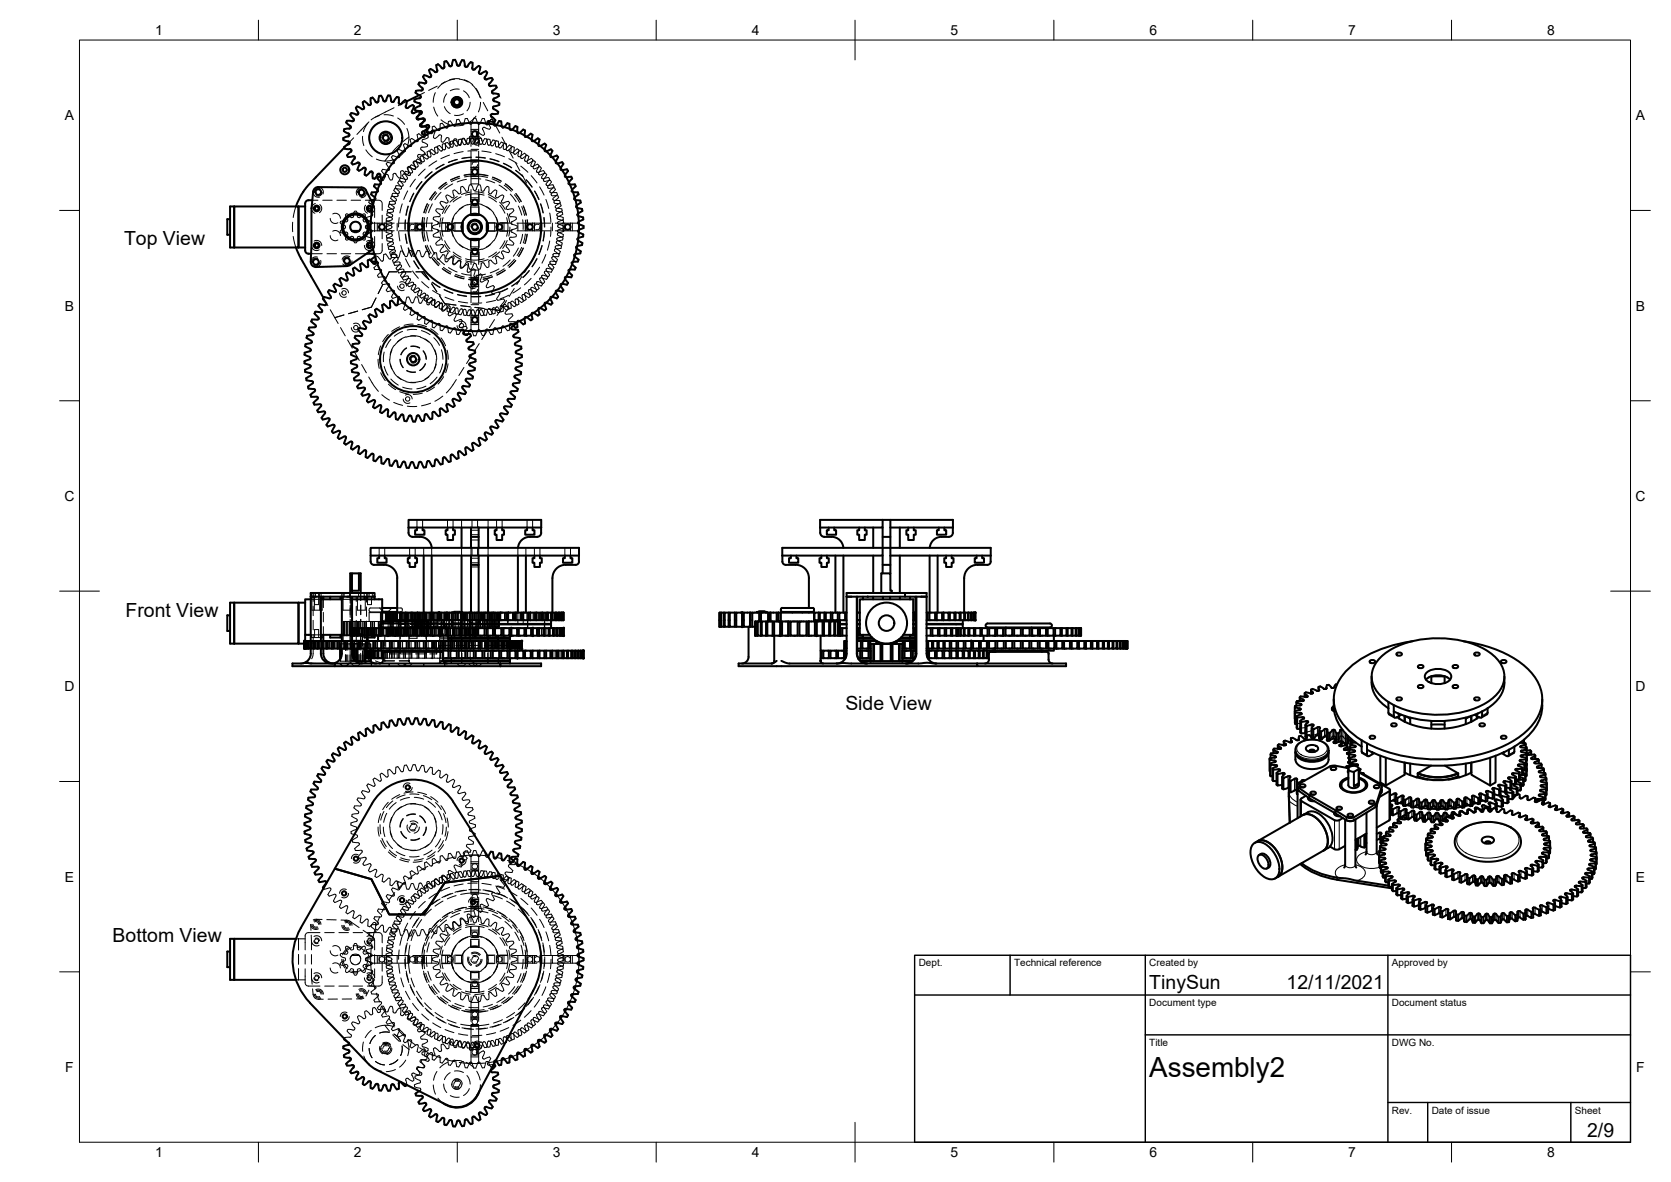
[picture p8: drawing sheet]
<svg xmlns="http://www.w3.org/2000/svg" width="420mm" height="297mm" viewBox="0 0 420 297" stroke-linecap="round" stroke-linejoin="round" font-family="sans-serif">
<defs><g id="words">
<text font-size="7" x="289" y="270.6">Assembly2</text>
<g font-size="4.9">
<text x="31.2" y="61.5">Top View</text>
<text x="31.6" y="155.1">Front View</text>
<text x="212.6" y="178.5">Side View</text>
<text x="28.3" y="236.6">Bottom View</text>
<text x="289" y="248.5">TinySun</text>
<text x="323.5" y="248.5">12/11/2021</text>
<text x="399.1" y="285.7">2/9</text>
</g>
<g font-size="3.5">
<text x="39" y="8.8">1</text>
<text x="89" y="8.8">2</text>
<text x="139" y="8.8">3</text>
<text x="189" y="8.8">4</text>
<text x="239" y="8.8">5</text>
<text x="289" y="8.8">6</text>
<text x="339" y="8.8">7</text>
<text x="389" y="8.8">8</text>
<text x="16.3" y="30.2">A</text>
<text x="411.3" y="30.2">A</text>
<text x="16.3" y="78">B</text>
<text x="411.3" y="78">B</text>
<text x="16.2" y="125.9">C</text>
<text x="411.2" y="125.9">C</text>
<text x="16.2" y="173.7">D</text>
<text x="411.2" y="173.7">D</text>
<text x="16.3" y="221.6">E</text>
<text x="411.3" y="221.6">E</text>
<text x="16.4" y="269.4">F</text>
<text x="411.4" y="269.4">F</text>
<text x="39" y="290.8">1</text>
<text x="89" y="290.8">2</text>
<text x="139" y="290.8">3</text>
<text x="189" y="290.8">4</text>
<text x="239" y="290.8">5</text>
<text x="289" y="290.8">6</text>
<text x="339" y="290.8">7</text>
<text x="389" y="290.8">8</text>
</g>
<g font-size="2.5">
<text x="231" y="242.9">Dept.</text>
<text x="255" y="242.9">Technical reference</text>
<text x="289" y="242.9">Created by</text>
<text x="350" y="242.9">Approved by</text>
<text x="289" y="252.8">Document type</text>
<text x="350" y="252.8">Document status</text>
<text x="289" y="262.9">Title</text>
<text x="350" y="262.9">DWG No.</text>
<text x="350" y="279.9">Rev.</text>
<text x="360" y="279.9">Date of issue</text>
<text x="396" y="279.9">Sheet</text>
</g>
</g></defs>
<!-- layer: Hidden -->
<g fill="none" stroke="#000" stroke-width=".25">
<path d="M114.3 19.9a7.5 7.5 0 0 0-3.3 1.2M115.5 19.9l.8 .1 1.4 .6M115.5 19.8h-1.5l-.9 .3M87.1 36.5l-.5 .6M88.9 34.6l-1 1.1M91.2 34.3v1l.3 1.3M92 37.7l1.6 1.7M92.5 31l-1.1 2.1M92.8 30.6l-3.1 3.2M93.2 32.9l-.3 .9v1.5M93.2 36.5l.8 1 .9 .8M94.6 40l2.2 .5"/>
<path d="M95.4 29l-1.1 .5-1 .6M95.7 34.7a1.24 1.24 0 0 0 1.9 1M96.1 30.6l-1.2 .4-1 .8M96.4 33.6a1.24 1.24 0 0 1 1.8 1.1M96.6 28.8l2.3 .4M97.3 30.5l1 .2 1.3 .7M97.5 33.8a.97 .97 0 0 0-1.5 .9M97.7 33.5a1.34 1.34 0 0 0-2 1.2M98 39l-1.2 1.5 1.3-.1 1-.3M98 34.7a.96 .96 0 0 1-1.5 .8M98.3 34.7a1.33 1.33 0 0 1-2 1.1M98.5 38.5l-1.4 .3-1-.1"/>
<path d="M99.1 27.1l-4.7 2.3M100 29.7l1.7 1.5M100.4 32.3l.6 1.2 .2 1.2M100.4 36.4l-1.7 1.7M101 35.9l-.5 1-.9 1M101.9 37.9l-1.7 1.6M102.3 25.5l-2.2 1.1M102.3 32.3l.5 2.1-1.5 1.2M102.8 34.4l-.4 2.4M106.7 23.2l-1.3 .7M106.9 33.9v.3a.36 .36 0 0 1-.5 .3l-1.1-.9-.4 .3 .3 1.3a.35 .35 0 0 1-.2 .4 .35 .35 0 0 1-.4-.1l-1.1-.7-.4 .3 .4 1.3a.36 .36 0 0 1-.1 .4 .36 .36 0 0 1-.4 0l-1.2-.7-.4 .3 .5 1.3a.35 .35 0 0 1-.1 .4 .35 .35 0 0 1-.3 0l-1.3-.6-.3 .4 .6 1.2a.35 .35 0 0 1-.1 .4 .35 .35 0 0 1-.4 .1l-1.2-.5-.4 .4 .7 1.1a.36 .36 0 0 1 0 .4 .36 .36 0 0 1-.4 .2l-1.3-.4-.3 .4 .8 1.1a.36 .36 0 0 1 0 .4 .36 .36 0 0 1-.4 .1l-1.3-.2-.3 .4 .9 1a.36 .36 0 0 1 0 .4 .36 .36 0 0 1-.3 .2l-.8-.1M107.1 33.9l.6 .2v.5l-1.4 .4-.2 .5 1.4 .9-.1 .4-1.4 .2-.2 .3v.3l1.1 .9-.2 .5-1.4-.2-.3 .3v.3l.9 1.1-.3 .4-1.3-.4-.4 .2 .6 1.5-.3 .4-1.5-.7-.3 .4 .4 1.3-.4 .3-1.1-1-.4 .1-.2 .2 .1 1.4-.5 .2-.8-1.2-.3-.1-.4 .3-.2 1.4-.5 .1-.5-1.4-.5-.1-.2 .2-.5 1.3h-.4"/>
<path d="M107.1 32.6l-.4 .3M107.4 32.8l.6 .5M108.8 33.1v.1a.36 .36 0 0 1-.2 .4 .36 .36 0 0 1-.4-.1l-.1-.1M109.1 26.9l.5 1.5 .5 .8M109.5 23.3l-.4 1-.2 1.4M109.9 21.7l-2.1 1M110.9 30.1l2.1 1.2M111.7 26.8l.5 .9 1 .9M111.9 20.6l-1 .7-.8 .9M112.3 23.6l-.6 1.1-.2 1M113 39l-2.2 .9M115.5 22.4h-1.1l-1.2 .4"/>
<path d="M116.5 38.1l-2.3 .5M116.5 28.6l-1.1 .4h-1.1M116.5 22.8l1.1 .9 .4 .9M116.7 31.4l-1.3 .2h-1.2M116.7 20.1l1.3 .6 .9 .6M118.2 25.7l-.2 1-.6 1.1M118.4 30.9h2v2.1h-2zM118.4 33v3.8M118.4 38v2.4M118.4 34.4h2M118.4 37.5h2M118.4 32.5h2"/>
<path d="M118.4 34.9h2M118.5 39.6l-2.4 .2M118.5 39.5l-2.4 .3M118.7 21.3a9.5 9.5 0 0 1 2.2 3.4M118.9 35.4a1.11 1.11 0 0 0 1.7 .9M119.4 34.4a1.1 1.1 0 0 1 1.7 1M119.7 39.5l2.3 .3M119.7 22.2l.6 1.1 .4 1.2M119.7 29.2l-1.1 1.1-.8 .5M119.7 39.5l2.3 .2M120 37.9l-2.4 .1M120.4 33v3.8"/>
<path d="M120.4 38v2.4M120.8 25.7l-.1 1-.4 1.4M121.2 38l2.3 .3M121.5 25.7l1.1 2.1M122.7 31.1l.7 1-.3 .4-1.3-.5-.4 .2-.1 .2 .6 1.3-.4 .3-1.2-.7h-.2l-.3 .2 .2 1.5-.4 .2-1-1-.4 .1-.2 .2v1.4l-.5 .1-.7-1.1-.5-.1-.2 .1-.3 1.4-.5 .1-.4-1.3-.3-.2-.4 .1-.6 1.3-.5-.1-.2-1.4-.4-.2-.3 .1-.8 1.1-.4-.2v-1.4l-.3-.3h-.3l-1 .9-.4-.2 .3-1.3-.1-.4M122.7 31v.1M122.8 31.1a.36 .36 0 0 1-.3 .3 .36 .36 0 0 1-.4-.3l-.3-1.3h-.5l-.6 1.3a.36 .36 0 0 1-.6-.1l-.5-1.3h-.5l-.4 1.3a.36 .36 0 0 1-.3 .2 .36 .36 0 0 1-.4-.2l-.5-1.2h-.5l-.4 1.3a.36 .36 0 0 1-.3 .3 .36 .36 0 0 1-.3-.2l-.6-1.2-.5 .1-.3 1.4a.37 .37 0 0 1-.6 0l-.8-1.1-.4 .1-.2 1.4a.36 .36 0 0 1-.2 .3 .36 .36 0 0 1-.4-.1l-.8-1.1-.5 .1v1.4a.38 .38 0 0 1-.7 .2l-.8-1-.5 .2v1M123.1 30.5l.3-.5 .5 .1 .1 .5M123.2 40l2.3 .6M123.2 39.9l2.3 .7M123.2 28.9l.9 1.7M124.1 31.3l.1 .2a.37 .37 0 0 0 .6 0l.1-.1"/>
<path d="M124.5 31.4l1.1 2M124.6 38.6l2.3 .8M126.1 31.7a.37 .37 0 0 0 .3 .5 .37 .37 0 0 0 .5-.3M126.2 34.5l1.1 2.1M127.9 37.6l1.1 2.1M127.9 39.9l2.1 1.2M128.1 32.3v.2a.36 .36 0 0 0 .2 .3 .36 .36 0 0 0 .4-.1l.1-.1M130 33.1v.1a.35 .35 0 0 0 .2 .4 .35 .35 0 0 0 .4-.1l.1-.1M131.9 34l-.1 .1a.37 .37 0 0 0 .2 .4 .37 .37 0 0 0 .4 0l.1-.1M133.6 35.1a.36 .36 0 0 0 .1 .4 .36 .36 0 0 0 .4 0h.2M135.3 36.2a.36 .36 0 0 0 0 .5 .36 .36 0 0 0 .4 .1l.2-.1M136.9 37.6l-.1 .1a.36 .36 0 0 0 .2 .4 .36 .36 0 0 0 .4 0"/>
<path d="M138.4 39a.37 .37 0 0 0 0 .5 .37 .37 0 0 0 .5 0M73.6 55.8v2.4M73.7 59.4l.7 2.8M74.4 51.9l-.7 2.8M78.3 52.4l.2 .7 .7 .5M78.5 50.3h1.4M78.7 48.2a1.3 1.3 0 0 0 1.7 1.3M79.3 51.1l-.7 .5-.3 .7M80 47a1.28 1.28 0 0 1 1.2 1.8M80.4 51.4a1.26 1.26 0 0 1-.1 2.1M80.5 47.4a.99 .99 0 0 0-1.5 .9M81 48.3a.97 .97 0 0 1-1.5 .8"/>
<path d="M81.2 50.3h2.3M83 54.9a1.26 1.26 0 0 0 2 1.1M83 59.2a1.28 1.28 0 0 0 2 1.1M83.7 53.8a1.28 1.28 0 0 1 1.9 1.1M83.7 58.1a1.28 1.28 0 0 1 1.9 1.1M84.7 50.3h2.4M86.9 53.9l.3-.2 .2 .1 1.1 .9 .4-.3v-.6l.2-.6 .5-.1 .3 .6 .1 .9 .5 .1 .4-.6 .7-.4 .3 .2v.3l-.6 1 .2 .5 .3 .1 .6-.3 .7 .1 .1 .4-.5 .5-.7 .2-.1 .5 .9 .4 .4 .5-.1 .3-.4 .2-.9-.3-.3 .1-.2 .5 .6 1v.3l-.3 .2-.5-.3-.7-.7-.5 .2v.8l-.3 .6-.5-.1-.2-.6v-.7l-.4-.2-.8 .7-.5 .3-.3-.2v-.3l.6-1-.2-.5-.2-.1-.7 .3-.8-.2-.1-.3 .2-.2 1.2-.7-.1-.5-.7-.2-.6-.5 .1-.4 .8-.1 .7 .3 .4-.4-.5-.8zM88.3 50.3h2.4M88.5 58.1l.2 .1M88.8 55.8a1.37 1.37 0 0 0-.3 2.3h1.8M90 55.8a1.37 1.37 0 0 1 .3 2.3M90.3 58.1l-.3 .1"/>
<path d="M90.9 47.1a1.29 1.29 0 0 0-1.1 2M91.4 47.5a1 1 0 0 0-1.5 .9M91.8 48.4a.97 .97 0 0 1-1.4 .8M91.9 50.3h1.4M91.9 51.6a1.3 1.3 0 0 0 .5 2M92 47.8a1.27 1.27 0 0 1-1.2 1.9M93 51.1l.5 .2 .6 .5M93.2 56.1h2.1v1.9M93.2 58h5.9M93.5 50.3l-.6 .1-.2 .5 1.2 .7a.36 .36 0 0 1 .1 .4 .36 .36 0 0 1-.3 .3l-1.3 .2v.5l1.1 .6a.37 .37 0 0 1 .2 .4 .37 .37 0 0 1-.2 .3l-1.3 .3-.1 .5 1.2 .6a.35 .35 0 0 1 .3 .3 .35 .35 0 0 1-.3 .4l-1.2 .4v.5l1.2 .4a.37 .37 0 0 1 .3 .4 .37 .37 0 0 1-.3 .3l-1.2 .5 .1 .5 1.3 .4a.36 .36 0 0 1 .2 .3 .36 .36 0 0 1-.2 .3l-1.1 .7v.5l1.3 .2a.34 .34 0 0 1 .3 .3 .34 .34 0 0 1-.1 .3l-1.2 .8 .2 .5 .6 .1M93.6 52.3l-.1 .4M93.8 51.3l.3 .5"/>
<path d="M94.1 50.3h1.2a.87 .87 0 0 1 .8 .9v1.7M94.1 51.8l.1 .6M94.2 52.4l-.1 .5-.5 .6M94.2 52.4v2.3M94.2 55.8v2.4M94.2 59.4v2.3M94.3 49.6a.36 .36 0 0 1 .2 .4 .36 .36 0 0 1-.3 .3h-.1M94.9 56.1v1.9M94.9 47.6l.1 .1a.37 .37 0 0 1 .1 .5 .37 .37 0 0 1-.4 .1M95.3 56.1h3.8M95.7 45.7l.1 .1a.36 .36 0 0 1 .1 .5 .36 .36 0 0 1-.5 .1M96.1 54.1v2.3"/>
<path d="M96.1 57.6v2.4M96.7 56.1v1.9M97.2 56.1v1.9M99.9 56.1v1.9M100.2 58.2l.3 2.3M100.3 56.1h4.5v1M100.3 58h8.5M100.4 54.7l-.2 2.4M101.1 51.2l-.6 2.3M101.9 55.3l-.1 2.3M101.9 58.8l.4 2.4M102 55.3l-.1 2.3"/>
<path d="M102 58.8l.4 2.4M102.5 48l-1 2.1M102.5 56.1v1.9M102.6 51.8l-.6 2.3M102.7 51.8l-.6 2.3M103 56.1v1.9M103.1 41.8l.3-.4 1.3 .6a.35 .35 0 0 0 .3-.1 .35 .35 0 0 0 .1-.4l-.5-1.2 .4-.4 1.2 .8a.36 .36 0 0 0 .4-.1 .36 .36 0 0 0 .1-.4l-.4-1.3 .4-.3 1.1 .9a.36 .36 0 0 0 .4-.1 .36 .36 0 0 0 .2-.3l-.3-1.4 .4-.2 1.1 .9a.35 .35 0 0 0 .4 0 .35 .35 0 0 0 .2-.3l-.2-1.3 .5-.2 .9 1a.38 .38 0 0 0 .6-.3v-1.4l.5-.1 .8 1.1a.37 .37 0 0 0 .4 .1 .37 .37 0 0 0 .3-.3l.1-1.4 .5-.1 .7 1.2a.36 .36 0 0 0 .4 .1 .36 .36 0 0 0 .3-.3l.2-1.3h.5l.6 1.2a.37 .37 0 0 0 .4 .2 .37 .37 0 0 0 .3-.3l.4-1.3h.5l.5 1.3a.36 .36 0 0 0 .3 .2 .36 .36 0 0 0 .3-.2l.5-1.3 .5 .1 .4 1.3a.37 .37 0 0 0 .6 0l.7-1.1h.5l.2 1.4a.38 .38 0 0 0 .7 .1l.7-1.1 .5 .1 .1 1.4a.38 .38 0 0 0 .6 .1l.9-1 .4 .2v1.4a.37 .37 0 0 0 .6 .2l1-1 .4 .2-.2 1.4a.36 .36 0 0 0 .3 .3 .36 .36 0 0 0 .3 0l1.1-.9 .4 .3-.3 1.5 .3 .2 1.4-.8 .4 .3-.5 1.3a.36 .36 0 0 0 .2 .4 .36 .36 0 0 0 .4 0l1.1-.6 .4 .3-.5 1.3a.36 .36 0 0 0 .1 .3 .36 .36 0 0 0 .4 .1l1.2-.5 .3 .4-.7 1.2a.38 .38 0 0 0 .5 .4l1.3-.4 .3 .4-.8 1.2a.38 .38 0 0 0 .4 .5l1.3-.3 .3 .4-.9 1.1a.37 .37 0 0 0 0 .4 .37 .37 0 0 0 .3 .2l1.3-.2 .3 .5-1 .9a.38 .38 0 0 0 .3 .6h1.3l.2 .4-1.1 .9a.35 .35 0 0 0-.1 .4 .35 .35 0 0 0 .3 .2l1.3 .1 .2 .5-1.2 .8a.38 .38 0 0 0 .2 .6l1.3 .2 .1 .5-1.2 .7a.36 .36 0 0 0-.2 .3 .36 .36 0 0 0 .3 .3l1.3 .4v.5l-1.3 .5a.35 .35 0 0 0-.2 .4 .35 .35 0 0 0 .3 .3l1.2 .4v.6l-1.3 .4a.36 .36 0 0 0 0 .6l1.2 .6-.1 .5-1.4 .3a.38 .38 0 0 0-.1 .6l1.2 .7-.1 .5-1.4 .2a.37 .37 0 0 0-.1 .6l1 .8-.2 .5h-1.3a.37 .37 0 0 0-.2 .6l.9 .9-.2 .5-1.4-.2a.37 .37 0 0 0-.2 .6l.9 1.1-.3 .4-1.3-.3a.37 .37 0 0 0-.4 .6l.8 1.1-.3 .4-1.3-.4a.36 .36 0 0 0-.4 .2 .36 .36 0 0 0 0 .3l.7 1.2-.3 .4-1.3-.6a.37 .37 0 0 0-.4 .5l.5 1.3-.3 .3-1.3-.6a.37 .37 0 0 0-.4 .4l.4 1.3-.4 .3-1.1-.8a.36 .36 0 0 0-.4 .1 .36 .36 0 0 0-.1 .4l.3 1.3-.5 .2-1-.9-.5 .1 .1 1.6-.4 .3-1-1a.37 .37 0 0 0-.6 .3v1.4l-.4 .1-.9-1a.38 .38 0 0 0-.6 .2l-.1 1.4-.5 .1-.8-1.1a.38 .38 0 0 0-.6 .1l-.2 1.4-.5 .1-.7-1.3-.2-.1-.4 .2-.3 1.4h-.5l-.6-1.3a.37 .37 0 0 0-.3-.1 .37 .37 0 0 0-.3 .2l-.5 1.3h-.5l-.4-1.4a.38 .38 0 0 0-.7 0l-.5 1.3-.5-.1-.3-1.3a.37 .37 0 0 0-.7-.1l-.7 1.2-.5-.1-.1-1.4a.36 .36 0 0 0-.3-.3 .36 .36 0 0 0-.4 .2l-.8 1-.4-.1-.1-1.4a.36 .36 0 0 0-.2-.3 .36 .36 0 0 0-.4 .1l-.9 1-.5-.2 .1-1.4a.36 .36 0 0 0-.2-.3 .36 .36 0 0 0-.4 .1l-1 .9-.4-.3 .2-1.3a.36 .36 0 0 0-.2-.4 .36 .36 0 0 0-.3 .1l-1.1 .8-.4-.3 .3-1.3a.37 .37 0 0 0-.5-.4l-1.2 .7-.3-.3 .5-1.3a.36 .36 0 0 0-.2-.4 .36 .36 0 0 0-.4 0l-1.2 .6-.3-.4 .6-1.2a.38 .38 0 0 0-.5-.5l-1.2 .5-.3-.4 .7-1.2a.37 .37 0 0 0-.1-.4 .37 .37 0 0 0-.3-.1l-1.3 .4-.3-.4 .8-1.1a.39 .39 0 0 0-.3-.6l-1.4 .2-.2-.4 .9-1a.37 .37 0 0 0-.3-.6l-1.3 .1-.2-.5 1-.9a.38 .38 0 0 0-.2-.6h-1.4l-.1-.5 1.2-.9-.1-.5-1.5-.2-.1-.5 1.2-.7a.37 .37 0 0 0-.2-.6l-1.3-.3v-.5l1.2-.6a.36 .36 0 0 0 .2-.4 .36 .36 0 0 0-.3-.3l-1.3-.4v-.5l1.4-.4a.37 .37 0 0 0 .2-.4 .37 .37 0 0 0-.3-.3l-1.2-.5 .1-.5 1.3-.4a.38 .38 0 0 0 .1-.6l-1.2-.7 .1-.5 1.3-.2a.36 .36 0 0 0 .3-.3 .36 .36 0 0 0-.1-.3l-1.1-.8 .1-.5h1.4a.38 .38 0 0 0 .1-.7l-1-.8 .2-.5 1.4 .1 .3-.4-1-1.2 .2-.5 1.4 .2a.37 .37 0 0 0 .3-.5l-.9-1.1 .3-.4 1.4 .3a.36 .36 0 0 0 .3-.2 .36 .36 0 0 0 0-.3l-.7-1.2 .3-.4 1.3 .5a.37 .37 0 0 0 .4-.5zM104 40.9l.4-.4 1.2 .7a.36 .36 0 0 0 .4-.1 .36 .36 0 0 0 0-.4l-.4-1.3 .4-.3 1.2 .8a.38 .38 0 0 0 .5-.4l-.3-1.3 .4-.3 1.1 .9a.37 .37 0 0 0 .4 0 .37 .37 0 0 0 .1-.3l-.1-1.4 .4-.2 1 1a.36 .36 0 0 0 .4 0 .36 .36 0 0 0 .2-.3l-.1-1.4 .5-.1 .9 1.1a.38 .38 0 0 0 .6-.3l.1-1.3 .4-.2 .8 1.2a.38 .38 0 0 0 .7-.2l.2-1.3 .5-.1 .6 1.2a.36 .36 0 0 0 .4 .1 .36 .36 0 0 0 .3-.2l.3-1.3 .5-.1 .6 1.3a.37 .37 0 0 0 .3 .2 .37 .37 0 0 0 .3-.2l.5-1.3h.5l.4 1.4a.38 .38 0 0 0 .6 0l.6-1.3 .5 .1 .3 1.4a.35 .35 0 0 0 .3 .2 .35 .35 0 0 0 .4-.2l.7-1.1 .5 .1 .1 1.4a.35 .35 0 0 0 .3 .2 .35 .35 0 0 0 .3-.1l.8-1.1 .5 .2v1.4a.38 .38 0 0 0 .7 .2l.9-1 .4 .2-.1 1.4 .2 .2h.4l1-.9 .5 .2-.3 1.4a.36 .36 0 0 0 .2 .3 .36 .36 0 0 0 .4 0l1.1-.8 .4 .3-.4 1.3a.37 .37 0 0 0 .5 .4l1.2-.7 .4 .3-.5 1.3a.36 .36 0 0 0 .1 .4 .36 .36 0 0 0 .4 0l1.2-.5 .4 .3-.7 1.3a.36 .36 0 0 0 .1 .3 .36 .36 0 0 0 .4 .1l1.3-.4 .2 .4-.7 1.2 .2 .4 1.5-.3 .3 .4-.8 1.1-.1 .3 .3 .3 1.4-.3 .3 .5-1 1a.37 .37 0 0 0 .3 .6l1.4-.1 .2 .5-1.1 .9a.36 .36 0 0 0 0 .4 .36 .36 0 0 0 .3 .2h1.3l.2 .5-1.2 .8a.37 .37 0 0 0-.1 .4 .37 .37 0 0 0 .3 .2l1.4 .2 .1 .5-1.3 .7a.36 .36 0 0 0-.1 .4 .36 .36 0 0 0 .3 .2l1.3 .3v.5l-1.2 .6a.35 .35 0 0 0-.2 .4 .35 .35 0 0 0 .2 .3l1.3 .4v.5l-1.3 .4a.35 .35 0 0 0-.2 .4 .35 .35 0 0 0 .2 .3l1.2 .6v.4l-1.4 .4a.38 .38 0 0 0 0 .6l1.2 .7-.1 .5-1.4 .2a.36 .36 0 0 0-.3 .3 .36 .36 0 0 0 .2 .3l1.1 .8-.2 .5h-1.4a.38 .38 0 0 0-.2 .7l1.1 .8-.2 .5-1.5-.1-.2 .3 1 1.3-.3 .4-1.3-.2a.37 .37 0 0 0-.3 .6l.8 1.1-.3 .4-1.3-.4a.37 .37 0 0 0-.4 .6l.7 1.1-.2 .4-1.4-.5a.37 .37 0 0 0-.3 .2 .37 .37 0 0 0-.1 .4l.7 1.2-.4 .3-1.3-.6a.36 .36 0 0 0-.3 .1 .36 .36 0 0 0-.1 .4l.5 1.2-.4 .4-1.3-.8-.4 .3 .4 1.5-.4 .3-1.2-.9a.38 .38 0 0 0-.5 .4l.3 1.3-.5 .3-1-1-.5 .1v1.6l-.4 .2-1-1a.38 .38 0 0 0-.6 .3v1.3l-.5 .2-.8-1.2a.37 .37 0 0 0-.6 .3l-.1 1.3-.5 .1-.8-1.2a.37 .37 0 0 0-.6 .2l-.3 1.3h-.5l-.6-1.2a.35 .35 0 0 0-.3-.2 .35 .35 0 0 0-.3 .3l-.4 1.3h-.5l-.5-1.3a.37 .37 0 0 0-.3-.2 .37 .37 0 0 0-.4 .2l-.5 1.2h-.5l-.3-1.4a.35 .35 0 0 0-.4-.2 .35 .35 0 0 0-.3 .2l-.6 1.2-.5-.1-.2-1.4a.38 .38 0 0 0-.7-.1l-.8 1.2-.4-.2-.1-1.4a.38 .38 0 0 0-.6-.1l-.9 1-.5-.2 .1-1.4a.37 .37 0 0 0-.6-.2l-1 1-.4-.3 .2-1.3a.36 .36 0 0 0-.3-.4 .36 .36 0 0 0-.3 .1l-1.1 .8-.4-.2 .3-1.4a.36 .36 0 0 0-.2-.3 .36 .36 0 0 0-.4 0l-1.1 .7-.4-.3 .5-1.3a.37 .37 0 0 0-.6-.4l-1.1 .7-.4-.4 .6-1.2a.36 .36 0 0 0-.1-.4 .36 .36 0 0 0-.4-.1l-1.3 .5-.3-.3 .7-1.3a.36 .36 0 0 0-.1-.3 .36 .36 0 0 0-.4-.1l-1.2 .4-.3-.4 .8-1.2a.36 .36 0 0 0-.1-.4 .36 .36 0 0 0-.3-.1l-1.3 .3-.3-.5 .9-1a.37 .37 0 0 0 0-.4 .37 .37 0 0 0-.3-.2l-1.4 .2-.2-.5 1-.9a.38 .38 0 0 0-.3-.6h-1.3l-.2-.5 1.1-.8v-.6l-1.6-.2-.1-.4 1.2-.8a.37 .37 0 0 0-.2-.6l-1.3-.3-.1-.5 1.3-.6 .1-.3-.2-.4-1.3-.3v-.5l1.3-.5a.37 .37 0 0 0-.1-.7l-1.2-.5v-.5l1.3-.4a.37 .37 0 0 0 .2-.3 .37 .37 0 0 0-.2-.3l-1.2-.6 .1-.5 1.4-.3a.35 .35 0 0 0 .2-.3 .35 .35 0 0 0-.1-.3l-1.2-.7 .1-.5 1.4-.2a.36 .36 0 0 0 .3-.2 .36 .36 0 0 0-.1-.4l-1.1-.8 .2-.5h1.4a.37 .37 0 0 0 .2-.6l-1-.9 .2-.5 1.4 .1a.36 .36 0 0 0 .3-.2 .36 .36 0 0 0 0-.3l-.9-1.1 .3-.4 1.3 .3a.37 .37 0 0 0 .3-.6l-.7-1.1 .3-.4 1.3 .4a.37 .37 0 0 0 .4-.5l-.7-1.2 .3-.4 1.3 .6a.36 .36 0 0 0 .4-.1 .36 .36 0 0 0 0-.4zM104 48.5l-1 2.2M104.1 56.4a.7 .7 0 0 0-1.1 .7M104.1 48.6l-1 2.1M104.4 56.1v1.9"/>
<path d="M104.4 57.1a.69 .69 0 0 1-1 .5M104.5 45l-1.4 2M106 45.6l-1.4 1.9M106.1 58.2l.5 2.4M106.1 45.7l-1.4 1.8M106.2 58.2l.4 2.4M106.3 56.1v1.9M106.3 54.6l-.3 2.5M106.4 54.6l-.3 2.5M106.5 56.1v1.9M106.6 58.2l.4 2.3M106.7 56.1v1.9"/>
<path d="M106.8 54.7l-.3 2.4M106.9 42.5l-1.7 1.6M107.3 58.2l.5 2.4M107.4 51.2l-.8 2.3M107.5 54.6l-.3 2.5M107.5 51.2l-.9 2.3M107.8 51.4l-.8 2.2M108.5 56.1v1.9M108.6 43.1l-1.8 1.6M108.7 43.2l-1.8 1.6M108.7 51.2l-.9 2.3M108.8 56.1h-3.9v1.9"/>
<path d="M109.4 48.2l-1.4 1.9M109.5 48.2l-1.4 2M109.8 48.5l-1.4 1.9M109.8 40.4l-2 1.3M110 58h3.9M110 56.1h3.9M110.6 58.2l.6 2.2M110.8 54.8l-.2 2.3M110.9 48.3l-1.6 1.9M111.1 56v2.1M111.4 54.7l-.3 1.3h2M111.6 41.3l-2 1.1"/>
<path d="M111.7 41.3l-2.1 1.2M112.1 56.1v1.9M112.1 49.3l.3-.3 1.3 .7 .3-.1 .2-.3-.3-1.4 .4-.2 1 1 .5-.1 .1-1.6 .4-.2 .9 1.2h.4l.4-1.5 .5-.1 .7 1.4 .5-.1 .6-1.3 .4 .1 .5 1.5h.4l.9-1.2 .4 .2v1.4l.3 .3h.3l1-1 .4 .2-.3 1.3 .3 .5 1.4-.7 .4 .3-.6 1.5 .5 .2 1.3-.4 .2 .4-.8 1.1v.3l.3 .3 1.4-.2 .2 .4-1.1 1v.4l.3 .2 1.4 .1 .1 .5-1.3 .7-.1 .4 .2 .2 1.3 .4v.5l-1.2 .4-.3 .2 .1 .4 1.3 .7-.1 .5-1.4 .1-.3 .2v.4l1.1 1-.2 .4-1.4-.2-.3 .4 .8 1.3-.2 .4-1.3-.5-.5 .3 .6 1.5-.4 .3-1.4-.7-.3 .3 .3 1.5-.4 .2-1-1-.4 .1-.2 .2v1.4l-.4 .2-.9-1.3h-.4l-.5 1.6-.4 .1-.7-1.4-.6 .1-.5 1.3-.5-.1-.4-1.6h-.4l-.9 1.3-.4-.2-.1-1.6-.5-.1-1 1-.4-.2 .3-1.4-.1-.3-.4-.1-1.3 .7-.3-.3 .6-1.3-.1-.2-.4-.3-1.3 .5-.3-.4 .9-1.1v-.3l-.4-.3-1.4 .2-.2-.4 1.1-.9v-.5l-1.6-.3-.1-.5 1.3-.7v-.4l-1.5-.6v-.5l1.4-.4 .2-.4-.2-.3-1.2-.6 .1-.5 1.4-.1 .3-.4-.1-.3-1.1-.9 .2-.4 1.4 .2 .4-.4-.9-1.3 .3-.4 1.3 .4 .5-.2zM112.2 45.8l-1.9 1.5M112.2 45.9l-1.9 1.5M112.4 51.7l-1.2 2M112.5 46.2l-1.9 1.5M112.5 56.1v1.9M113.1 58.1h-2l.3 1.3M113.1 51.6l-1.3 2M113.5 57.1l.1 1 .4 1.4M113.7 58.2l.2 .9 .8 1.4"/>
<path d="M113.8 46.2l-2 1.3M113.9 56.1h2.2v1.9h-2.2zM114.1 54.7l-.4 1-.1 1.4M114.3 56h1.9M114.3 58.1h1.9M114.4 56.1v1.9M114.6 53.6l-.6 1.1-.4 1.1M115 49.4l-1.9 1.4M115 40l-2.3 .8M115 40.1l-2.2 .8M115.5 44.3l-2.2 .9M115.5 44.4l-2.2 .9"/>
<path d="M115.6 44.8l-2.1 .8M115.9 49.5l-2 1.2M116.1 57.1l.3 1.2 .5 .8M116.5 52l-1.1 .7-.7 .9M117 49.1l1.3-.3v1.9M117.3 45.1l-2.3 .6M117.6 51.4l-1.4 .6-.8 .6M117.8 54.2l-.9 .7-.6 1.1M117.8 59.9l.9 .3h1.3M118.2 48.3l-2.2 .6M118.3 48.8h2.2M118.3 51.9v2"/>
<path d="M118.4 40.4v2.1h2v-2.1M118.4 51.6h2v2.1h-2zM118.4 42.5v3.9M118.4 47.6v4M118.4 40.7h2M118.4 44.2h2M118.4 40.2h2M118.4 42.5h2M118.4 40.4h2M118.4 43.9h2M118.4 50.2h2M118.4 46.2h2"/>
<path d="M118.4 44.4h2M118.4 49.7h2M118.4 52h2M118.5 44.9l2.4 .1M118.8 51.2h1.5l.9 .2M118.8 53.9l1-.1 1.2 .4M119.1 43.7l-2.4 .3M119.1 43.8l-2.4 .3M119.1 44.2l-2.3 .3M119.4 48.2l2.3 .3M119.7 40.8l-.3-.1a.69 .69 0 0 0-.7 .7M119.9 56.2a.99 .99 0 0 0-1.5 .9"/>
<path d="M120 51.3h-1.5l-.9 .2M120.1 41.4a.69 .69 0 0 1-1.1 .6M120.3 44.2l2.3 .4M120.3 43.8l2.4 .3M120.3 43.8l2.4 .4M120.4 57.1a.96 .96 0 0 1-1.5 .8M120.4 42.5v3.9M120.4 47.6v4M120.4 42l-2 .1M120.5 51.9v2M121.2 51.5l2.1 1.2M121.7 49.1l-1.2-.3v1.9"/>
<path d="M121.9 55l.6 1 .1 1.1M122.1 45.2l2.3 .8M122.3 51.9l1.1 .8 .8 .9M122.4 58.1l-.4 .9-1 .8M122.5 56h2M122.5 58.1h2M122.7 56.1h2.2v1.9h-2.2zM122.8 48.9l2 1.1M122.9 49.5l1.9 1.2M123.7 44.9l2.1 1M123.8 44.6l2.2 1M123.9 44.5l2.1 1"/>
<path d="M124.1 53.6l.6 1.1 .4 1.1M124.4 56.1v1.9M124.8 54.6l.3 1.1 .2 1.4M124.9 58h3.9M124.9 56.1h3.9M125.2 58.3l-1 2.2M125.2 57.1l-.1 1-.4 1.3M125.5 46.5l1.9 1.4M125.6 50.8l1.4 1.8M125.7 51.6l1.3 2M125.7 58.1h2l-.3 1.3M125.7 56h2"/>
<path d="M126.3 56.1v1.9M126.6 41.1l2 1.1M126.6 41l2.1 1.1M126.7 56.1v1.9M126.8 46.6l1.8 1.5M127 46.2l1.9 1.6M127.1 46.2l1.8 1.5M127.4 54.7l.3 1.3M127.6 53.7l.5 2.2M127.7 56v2.1M128.2 57.1l-.3 2.2M128.3 48.8l1.5 1.9"/>
<path d="M129.3 48.9l1.4 2M129.6 40.8l1.1 2.1M129.6 42.8l1.8 1.6M129.7 48.7l1.3 2M129.7 42.8l1.8 1.5M129.7 48.6l1.4 2.1M130 56.1h8.5M130.2 56.1v1.9M130.3 51.8l.9 2.2M130.9 41.7l1.8 1.6M131.2 51.9l.7 2.3M131.3 43.9l1.1 2.1"/>
<path d="M131.4 58.9l-.6 2.3M131.4 55.2l.1 2.5M131.5 51.8l.8 2.3M131.6 51.7l.8 2.3M132.1 56.1v1.9M132.1 55.3l.1 2.3M132.1 58.8l-.5 2.3M132.2 56.1v1.9M132.3 45.2l1.5 1.8M132.5 55.3l.1 2.4M132.5 58.9l-.5 2.3M132.5 56.1v1.9"/>
<path d="M132.6 55.2l.1 2.5M132.6 58.9l-.6 2.3M133 47.1l1.6 3.1 .6 1.6M133.6 44.1l1.4 1.9M133.9 57.1v.9h2.2M133.9 56.1v1.9h-3.9M134.4 56.1v1.9M134.4 48l1.1 2.2M134.5 48l1.1 2.1M135.4 56.4a.69 .69 0 0 0-1 .7M135.5 52.9l.5 2.4M135.7 47l1.1 2"/>
<path d="M135.8 57.1a.69 .69 0 0 1-1.1 .5M135.8 56.1v1.9M135.9 51.3l.6 2.2M136 51.2l.6 2.3M136 56.5v2.4M136.1 58h2.4M136.1 56.1v1.9M136.2 56.1v1.9M136.7 54.7l.2 2.4M136.8 54.7l.2 2.4M136.8 58.2l-.3 2.3M136.9 58.2l-.3 2.4"/>
<path d="M137.3 50.1l.7 2.3M138.2 53.5l.3 2.4M138.5 57.1l-.1 2.3M138.9 56.1v1.9M139.6 56.1h6v1.9h-2.2v-1.9M139.6 58h3.8M139.7 40.5a.36 .36 0 0 0-.1 .5 .36 .36 0 0 0 .4 .2l.2-.1M141 42.2a.38 .38 0 0 0-.2 .4 .38 .38 0 0 0 .4 .2h.2M141.6 56.1v1.9M142 56.1v1.9M142.1 43.9a.36 .36 0 0 0-.2 .4 .36 .36 0 0 0 .3 .3h.2M143 45.7l-.1 .2a.36 .36 0 0 0 0 .3 .36 .36 0 0 0 .3 .2h.1"/>
<path d="M143.8 47.6l-.1 .1a.36 .36 0 0 0-.1 .4 .36 .36 0 0 0 .4 .2h.1M143.9 56.1v1.9M144.5 49.6h-.1a.36 .36 0 0 0-.1 .5 .36 .36 0 0 0 .4 .2M145 51.6h-.1a.37 .37 0 0 0-.2 .4 .37 .37 0 0 0 .3 .3h.2M145.4 53.6a.36 .36 0 0 0-.3 .3 .36 .36 0 0 0 .2 .4h.2M145.5 59.8h-.2a.36 .36 0 0 0-.2 .3 .36 .36 0 0 0 .3 .4M145.5 55.6l-.1 .1a.36 .36 0 0 0-.2 .4 .36 .36 0 0 0 .4 .3M145.6 57.7a.37 .37 0 0 0-.4 .4 .37 .37 0 0 0 .3 .3M78.2 63.8h2.8M78.3 61.7a1.26 1.26 0 0 0 2 1.1M79 60.6a1.28 1.28 0 0 1 1.9 1.1M79.8 64.6a1.25 1.25 0 0 0-1.7 1.2"/>
<path d="M79.9 65a.97 .97 0 0 0-1.5 .8M80.4 65.8a.98 .98 0 0 1-1.5 .9M80.6 65.4a1.28 1.28 0 0 1-1.2 1.7M81.3 74.8l1.1 2M82.2 63.8h2.4M83 77.8l1.2 2 2.3-.7-2.3 .7 .8 1.5M85.4 73.6a1.13 1.13 0 0 0 1.7 1M85.8 63.8h2.4M85.9 72.6a1.13 1.13 0 0 1 1.7 1M86.2 66.3l.4 .4 .7 .2M87.7 64.7a.99 .99 0 0 0-1.4 .9M88 64.5a1.28 1.28 0 0 0-2 .7"/>
<path d="M88.2 65.6a.96 .96 0 0 1-1.5 .8M88.5 65.5l-.2 .8-.4 .3M89.4 63.8h2.8M89.9 78.2l-2.2 .6M91.1 77.8l2.3-.6 1.2-2.3-1.2 2.3zM91.6 61.7a1.28 1.28 0 0 0 .7 1.1 1.28 1.28 0 0 0 1.3-.1M92.2 60.6a1.28 1.28 0 0 1 1.3-.1 1.28 1.28 0 0 1 .7 1.2M93.5 61.4l.1 .4M94.1 63.8h.1a.36 .36 0 0 1 .3 .3 .36 .36 0 0 1-.2 .4M94.2 61.7l-.4 .9M94.4 65.1l.1-.5 .4-.2 .9 1.1a.35 .35 0 0 0 .4 .1 .35 .35 0 0 0 .2-.3l.1-1.3 .5-.2 .8 1.2a.38 .38 0 0 0 .6-.2l.2-1.3 .5-.1 .7 1.2a.37 .37 0 0 0 .6-.2l.3-1.3h.5l.6 1.2a.36 .36 0 0 0 .6-.1l.4-1.2 .6-.1 .4 1.3a.38 .38 0 0 0 .7 0l.5-1.2h.5l.4 1.4 .5 .1 .7-1.4 .6 .1 .2 1.4a.35 .35 0 0 0 .3 .2 .35 .35 0 0 0 .4-.2l.7-1.1 .4 .1 .2 1.4a.36 .36 0 0 0 .3 .2 .36 .36 0 0 0 .4-.1l.7-1.1 .5 .1 .1 1.4a.36 .36 0 0 0 .6 .2l.9-1 .5 .1-.1 1.4a.37 .37 0 0 0 .6 .2l1-.9 .4 .2-.1 1.5 .1 .2 .5-.1 1-.9 .4 .3-.2 1.4 .1 .2 .3 .1 1.2-.8 .4 .3-.3 1.3a.35 .35 0 0 0 .1 .3 .35 .35 0 0 0 .4 .1l1.1-.8 .4 .4-.4 1.3a.37 .37 0 0 0 .5 .4l1.2-.7 .4 .4-.6 1.2a.37 .37 0 0 0 .4 .5l1.3-.5 .3 .3-.7 1.3 .3 .4 1.5-.4 .3 .4-.8 1.2a.35 .35 0 0 0 .1 .3 .35 .35 0 0 0 .3 .1l1.3-.3 .3 .5-.8 1.1a.35 .35 0 0 0 0 .3 .35 .35 0 0 0 .3 .2l1.4-.3 .2 .5-.9 1a.37 .37 0 0 0 .3 .6l1.3-.1 .2 .4-1 1a.36 .36 0 0 0 .3 .6h1.3l.1 .2M94.5 65.8h.3a.36 .36 0 0 1 .3 .2 .36 .36 0 0 1-.1 .4l-1 .9 .2 .4h1.4a.35 .35 0 0 1 .3 .2 .35 .35 0 0 1-.1 .3l-.9 1 .2 .5 1.4-.2a.38 .38 0 0 1 .3 .6l-.9 1 .3 .5 1.4-.4a.37 .37 0 0 1 .3 .6l-.8 1.1 .3 .4 1.3-.4a.37 .37 0 0 1 .4 .5l-.7 1.2 .4 .4 1.3-.5a.36 .36 0 0 1 .3 .1 .36 .36 0 0 1 .1 .4l-.6 1.2 .3 .3 1.4-.6 .3 .3-.5 1.5 .4 .3 1.2-.7a.36 .36 0 0 1 .4 0 .36 .36 0 0 1 .1 .4l-.4 1.3 .4 .3 1.2-.8a.36 .36 0 0 1 .3 0 .36 .36 0 0 1 .2 .4l-.3 1.3 .4 .3 1.1-.9a.36 .36 0 0 1 .4 0 .36 .36 0 0 1 .1 .4l-.2 1.3 .5 .2 1-.9h.5v1.6l.5 .2 .9-1a.37 .37 0 0 1 .6 .2v1.4l.5 .1 .8-1.1a.37 .37 0 0 1 .6 .2l.2 1.4 .4 .1 .9-1.3 .5 .1 .3 1.5 .5 .1 .6-1.2a.37 .37 0 0 1 .6 .1l.4 1.3h.5l.5-1.3a.36 .36 0 0 1 .7 .1l.4 1.3h.5l.5-1.3a.36 .36 0 0 1 .6 0l.6 1.2h.5l.3-1.4a.35 .35 0 0 1 .3-.2 .35 .35 0 0 1 .4 .2l.6 1.2 .5-.1 .3-1.4a.37 .37 0 0 1 .6-.1l.7 1.2 .5-.1 .2-1.4a.37 .37 0 0 1 .6-.2l.8 1.1 .5-.1v-1.4a.36 .36 0 0 1 .6-.2l.4 .5"/>
<path d="M96.1 61.2v1.7a.87 .87 0 0 1-.8 .9h-1.2M96.2 71.7l-1.1 2.1M97.9 68.3h1.9h-1.9l-1.2 2.3zM100 71.9a1.11 1.11 0 0 0 1.6 1M100.3 75h.3l.7 1M100.5 70.9a1.13 1.13 0 0 1 1.7 1M100.8 61.7l.7 2.3M101 68.3h2.4M101.6 76.3l.4-.3 .3-1.3 .5-.1 .4 .9a.47 .47 0 0 0 .4 .6 .47 .47 0 0 0 .5-.5l.4-1h.5l.3 .9a.49 .49 0 0 0 .1 .6 .49 .49 0 0 0 .5 0l.8-1.2 .4 .1 .2 .8a.5 .5 0 0 0 0 .6 .5 .5 0 0 0 .5 .2l1-1.2 .4 .2 .1 .8a.54 .54 0 0 0 .3 .9l1.2-1.1 .5 .2-.2 .9a.49 .49 0 0 0-.1 .6 .49 .49 0 0 0 .6 .3l1.1-.9 .4 .3-.2 .9a.48 .48 0 0 0-.2 .5 .48 .48 0 0 0 .5 .3l1.2-.6 .4 .3-.4 .8a.47 .47 0 0 0-.2 .8 .47 .47 0 0 0 .8 0l.9-.4 .3 .4-.4 .8a.5 .5 0 0 0-.3 .8 .5 .5 0 0 0 .9 0l.8-.2 .3 .5-.6 .6M102 65l1.1 2.1M102.6 62.3l.9 2.2M102.7 62.3l.8 2.2"/>
<path d="M103.7 68.1l1.5 1.8M104 65.6l1.3 2M104.1 65.5l1.3 2M104.6 68.3h2l1.3 2-1.3-2zM106 70.8l1.8 1.5M106 68.5l1.7 1.7M106.1 68.4l1.7 1.7M106.9 61.8l1.1 2.2M107 61.8l1.1 2.1M107.4 61.6l1 2.1M108.2 61.8l1.1 2.1M108.5 71.3l1.3 2"/>
<path d="M108.6 71l2 1.3M108.6 65l1.7 1.8M108.7 70.9l2 1.3M108.7 64.9l1.6 1.8M108.8 73l2 1.2M109.1 64.7l1.5 1.7M110.1 64.8l1.7 1.7M110.5 74.3l1.3 2 2.9 .4M111.2 67.5l2 1.4M111.3 67.5l2 1.3M111.5 67.2l2 1.2M111.7 72.8l2.2 .9"/>
<path d="M111.7 72.8l2.2 .8M111.7 61.4l1.4 1.9M111.8 60.5l1.3 2M111.9 74.7l2.2 .8M112.8 67.3l2.1 1.1M113.9 63.3l2 1.3M114 64l2 1.2M114.3 69.4l2.3 .7M114.4 69.3l2.3 .7M114.5 68.9l2.3 .7M114.6 60.5l1.1 1.1 .7 .6M115 74.1l2.3 .4"/>
<path d="M115 74l2.3 .4M115.3 75.8l2.3 .3M115.5 61.4l1.1 .8 1 .4M115.8 76.8l2.4 .3M116.1 68.7l2.3 .5M117.1 65.6l2.3 .3M117.6 62.7l1.3 .2h1.1M117.8 71.4a1.09 1.09 0 0 0 1.7 1M117.9 70.3h2.4M117.9 70.2l2.4 .1M117.9 69.8l2.3 .1M118.3 65.3h2.2"/>
<path d="M118.3 63.4v1.9l-1.2-.3M118.3 60.2v2M118.4 70.4a1.11 1.11 0 0 1 1.7 1M118.4 60.4h2v2.1h-2zM118.4 73.7v-2.1h2v2.1M118.4 62.5v3.9M118.4 67.6v4M118.4 73.7v2.4M118.4 77.3v3.8M118.4 69.9h2M118.4 72h2M118.4 73.4h2"/>
<path d="M118.4 79.7h2M118.4 76.6h2M118.4 79.2h2M118.4 73.9h2M118.4 71.6h2M118.4 73.7h2M118.4 63.9h2M118.4 70.2h2M118.4 67.9h2M118.4 69.7h2M118.4 64.4h2M118.4 62h2"/>
<path d="M119.4 77.2l2.4 .3M119.7 72.1a.69 .69 0 0 0-1 .6M120.1 72.7v.2a.69 .69 0 0 1-1.1 .4M120.4 62.5v3.9M120.4 67.6v4M120.4 73.7v2.4M120.4 77.3v3.8M120.5 63.4v1.9l1.2-.3M120.5 60.2v2M120.9 74.5h-2.4M120.9 74.6h-2.4M121.1 76.1l-2.3 .1"/>
<path d="M121.2 62.6l-1.3 .3-1.1-.1M122.1 68.9l-2.4 .3M122.7 65.2l-2.2 .6M123.4 61.4l-2.2 1.3M123.7 69.1l-2.3 .6M123.8 69.5l-2.3 .6M123.8 69.6l-2.3 .6M124.1 60.5l-1 1.1-.8 .5M124.4 73.8l-2.4 .5M124.4 73.9l-2.3 .5M124.6 75.5l-2.3 .5M124.8 63.3l-1.9 1.3"/>
<path d="M125.5 67.6l-2.2 1M125.6 63.3l-1.8 1.4M126.8 67.5l-2 1.2M127 60.5l-1.3 2M127 67.9l-2.1 1.2M127.1 67.9l-2.1 1.3M127.4 75.5l-1.6 2.5-2.9-.3 2.9 .3-.8 1.3M127.5 60.4l-1.1 2M127.6 72.5l-2.1 .9M127.7 72.5l-2.2 1M127.9 74.2l-2.1 .9M128.3 65.3l-1.8 1.6"/>
<path d="M129.3 72.5l-1.3 2M129.3 65.2l-1.6 1.6M129.6 65.4l-1.6 1.7M129.7 65.5l-1.7 1.7M130.3 62.3l-1.2 2.1M130.6 70.5l-1.9 1.4M130.6 70.6l-1.9 1.4M130.9 72.3l-2 1.3M131.2 62.2l-1.2 2M131.2 69.5l-1.3 2M131.5 62.3l-1.1 2.1M131.6 62.4l-1.1 2.1"/>
<path d="M132.5 79.7a.37 .37 0 0 0-.5-.1 .37 .37 0 0 0-.1 .5M133.1 68l-1.7 1.7M133.1 68l-1.6 1.8M133.5 70l-1.7 1.6M134.3 78.6l-.2-.1a.36 .36 0 0 0-.4 .1 .36 .36 0 0 0-.1 .4M134.8 63.4l-.8 1.6-2.1 3.5M135 65l-1.2 2M135 65l-1.2 2.1M135.7 67.1l-1.4 2M135.8 60l-.6 2.3M135.9 77.4a.36 .36 0 0 0-.4-.1 .36 .36 0 0 0-.2 .4v.1M136.2 61.7l-.7 2.2"/>
<path d="M136.3 61.7l-.7 2.3M137.2 64l-.9 2.1M137.4 76a.36 .36 0 0 0-.4 0 .36 .36 0 0 0-.2 .4l.1 .1M138.2 60.6l-.6 2.3M138.9 74.6l-.2-.1a.36 .36 0 0 0-.3 .1 .36 .36 0 0 0-.1 .4l.1 .1M140.2 73a.36 .36 0 0 0-.5 0 .36 .36 0 0 0-.1 .4l.1 .2M141.4 71.3a.37 .37 0 0 0-.5 .1 .37 .37 0 0 0 .1 .5M142.4 69.5h-.2a.38 .38 0 0 0-.2 .6l.1 .1M143.3 67.7h-.1a.35 .35 0 0 0-.3 .2 .35 .35 0 0 0 0 .3l.1 .2M144.1 65.8h-.1a.36 .36 0 0 0-.4 .2 .36 .36 0 0 0 .1 .4h.1M144.7 63.8a.36 .36 0 0 0-.4 .3 .36 .36 0 0 0 .2 .4M145.2 61.8h-.2a.37 .37 0 0 0-.1 .6l.1 .1"/>
<path d="M85.6 82.3l1.2 2.1M87.4 85.4l1.2 2.1M88.3 82.3a1.12 1.12 0 0 0 1.7 1M88.9 81.4a1.13 1.13 0 0 1 1.7 .9M89.2 88.5l1.1 2.1M90.9 91.6l1.2 2.1M92.7 94.7l1.4 2.3 1 1.3M95.1 90.3l.3 2.3M95.7 86.9l-.6 2.2M95.7 93.7l1.2 2M96 99.2l1.9 1.4M96.6 88.5l-.2 2.4"/>
<path d="M96.6 92.1l1 2.2M97.6 84l-1.4 1.9M97.7 96.5l1.8 1.4M98 90.3l.1 1 .4 1.4M98.2 91.5l1 2.2M98.3 85.3l-1.3 2M98.3 95.3l1.8 1.5M98.6 87.9l-.4 1-.2 1.4M99.1 86.8l-.6 1.1-.4 1.2M99.1 93.8l1.1 1.1 .7 .5M100 94.6l1.1 .8 1 .4M100.5 82.1l-2 1.2"/>
<path d="M100.5 98.4l2.2 .6M100.5 90.3l.2 1 .6 1.1M100.7 90.3l.2 1.3 .5 .8M101 85.2l-1.1 .8-.7 .9M101.2 83.3l-2.1 1.2M101.2 97.3l2.4 .5M101.9 99.3a1.13 1.13 0 0 1 1.7 1M102 84.7l-1.3 .6-.8 .6M102.1 95.9l1.3 .3 1.1-.1M102.2 87.4l-1 .9-.4 .8M102.2 93.2l1.2 .4 1.1-.1M102.3 87.5l-.8 .6-.6 1.1"/>
<path d="M102.3 93.1l.9 .3 1.3 .1M103.3 84.4h1.5l.9 .3M103.3 87h1.1l1.1 .4M103.3 87.1h1l1.2 .4M103.9 81.5l-2.3 .3M104.4 89.4a.98 .98 0 0 0-1.5 .9M104.5 84.5h-1.5l-.9 .2M104.8 82.8l-2.4 .1M104.9 90.3a.98 .98 0 0 1-1.5 .8M105 81.5l2.3 .6M105.7 95.8l-1.3 .3h-1.1M105.7 84.7l2.1 1.2"/>
<path d="M106 83.1l2.1 1M106.2 98.8l-2.3 .3M106.4 88.2l.6 1 .1 1.1M106.4 88.1l.7 1.1 .1 1.1M106.8 85.2l1.1 .7 .8 .9M106.9 91.4l-.4 .8-1 .9M107 91.4l-.4 .8-1 .9M107.1 97l-2.3 .7M107.9 94.7l-1.2 .8-1 .4M108.3 82.6l1.8 1.4M108.6 93.7l-1 1.1-.8 .5M108.6 86.9l.6 1 .4 1.2"/>
<path d="M109.1 84.9l1.4 1.9M109.3 97.3l-2 1.1M109.3 87.9l.3 1 .2 1.4M109.7 91.5l-.5 1.5-.5 .7M109.7 90.3l-.1 1-.4 1.4M109.9 94.8l-1.7 1.6M110.9 84.9l1.1 2M111 87.9l.4 2.4M111.3 91.5l-.8 2.2M111.3 99.6l-2 1.2M111.5 94.7l-1.3 1.8M112.4 88l.3 2.3"/>
<path d="M112.6 91.4l-.5 2.2M114.7 95.4l-1.3 2.1-1.2 1.2M114.9 81.8a1.12 1.12 0 0 0 1.7 1M115.5 80.9a1.13 1.13 0 0 1 1.7 .9M116.6 92.4l-1.2 2M118.4 81.1h2v2.1h-2zM118.4 81.6h2M118.6 89.4l-1.3 2M120.5 86.3l-1.3 2.1M122.4 83.3l-1.3 2M124.3 80.3l-1.2 2M130.7 80.7a.36 .36 0 0 0-.4-.2 .36 .36 0 0 0-.3 .3v.2"/>
<path d="M99 101.1l2.2 .8M101.4 100.3a1.12 1.12 0 0 0 1.7 .9M102.4 102.1h2.4M108.3 101.3l-2.3 .7M95.3 137.7v1.9M96.7 137.7v1.9M103 137.7v1.9M104.4 137.7v1.9M104.8 130.6v2M106.3 130.6v2M106.5 137.7v1.9M108.5 137.7v1.9"/>
<path d="M112.5 130.6v2M113.9 130.6v2M116.1 130.6v2M116.1 137.7v1.9M118.4 137.7v1.9M118.4 133.3h2M118.4 134.4h2M118.4 135.7h2M118.7 130.6v2M118.7 137.7v1.9M120.1 130.6v2M120.1 137.7v1.9"/>
<path d="M120.4 137.7v1.9M122.7 130.6v2M122.7 137.7v1.9M124.9 130.6v2M126.3 130.6v2M130.2 137.7v1.9M132.2 137.7v1.9M132.5 130.6v2M133.9 130.6v2M134.4 137.7v1.9M135.8 137.7v1.9M142 137.7v1.9"/>
<path d="M143.4 137.7v1.9M78.1 150.6h2.6M78.1 159.5h2.6M78.3 159.5v.7h2.4M78.3 149v1.6M78.4 150v3.3h2.6v-3.3M78.7 149v1M78.7 150v1.1M78.7 152.3v2.4M78.7 155.9v2.4M78.7 159.5v2.4M78.9 149v1"/>
<path d="M79 150v3.3M79.3 149v1M80.1 149v2.9h-1v-1.9M80.3 149v1M80.4 150v3.3M80.7 149v1M81.3 150.6v2.1M81.3 153.9v2.4M81.3 157.5v2M85.9 149v1M86 150.6h2.5M86 159.5h2.2"/>
<path d="M86.3 159.5v1.5h2.2M86.3 156.2h.3v3.6h-.3zM86.3 156.2v3.6M86.5 156.2v3.6M86.5 149v1M86.6 159.8h.1M86.7 156.2h.5v3.6h-.5zM86.7 156.2h-.1v3.6M87 156.2v3.6M87.2 159.8h.3M87.5 156.2h-.3v3.6M87.8 156.2v3.6"/>
<path d="M87.9 156.2v3.6M87.9 149v1M88.1 149v2.6M88.1 152.1v3.1M88.1 155.7v6.6M88.2 156.2v3.6h-.7v-3.6h.9v3.6v-3.6h.3M88.3 157.8v2M88.3 156.2v3.6M88.5 157.8v2M88.6 157.8v2M88.8 149.1h-2.5v4.2h1.9v-3.3M89 156.2v3.6"/>
<path d="M89.2 157.8v2M89.2 156.2v3.6M89.4 157.8v2M89.4 159.5h2.4M89.5 156.2v3.6M89.6 150v1.1M89.6 152.3v2.4M89.6 155.9v2.4M89.6 159.5v2.4M89.7 157.8v2M89.8 156.2v3.6M89.9 156.2h-1.2v3.6v-2"/>
<path d="M89.9 150v3.3h1.9v-3.3M90 149.1h2.5v1.5M90.1 157.8v2M90.1 156.2v3.6M90.2 149v1M90.2 156.2h-.3v3.6v-2M90.3 157.8v2M90.5 156.2v3.6M90.7 149v1.9M90.7 152v2.5M90.7 155.6v2.5M90.7 159.2v3.8"/>
<path d="M90.9 157.8v2M91.1 157.8v2M91.1 159.8v2.5M91.2 156.2v3.6M91.2 157.8v2M91.5 157.8v2M91.6 149v1M91.6 156.2v3.6M91.6 159.5v.3M91.7 156.2h-1.5v3.6v-2M91.8 157.8v2M92 156.2v3.6"/>
<path d="M92.1 156.2h-.4v3.6M92.2 159.7v5l.3 .8 .5 .7M92.2 150v1.3M92.2 152.5v2.4M92.2 156.1v2.4M92.2 149v1M92.4 150v1.9h1v-1.9M92.5 159.5v.7M92.6 157.8v2M92.8 149v1M92.9 157.8v2M93 159.5h3.1"/>
<path d="M93 157.8v2M93.2 156.2v3.6M93.3 156.2v3.6M93.6 149v1M93.6 156.2v3.6M93.7 156.2h-1.6v3.6v-2M93.7 156.2v3.6v-3.6h.5M94.3 157.8v2M94.7 157.8v2M95.1 156.2v3.6M95.4 156.2v3.6M95.4 152.8l.9 .8"/>
<path d="M95.6 156.2h-1.4v3.6v-.3M95.6 156.2h.3v3.6v-2M95.6 156.2v3.6M95.7 154v2.3M95.7 157.4v2.4M95.7 153.8v2.4M95.8 156.2v3.6M95.9 156.2h.2M96 153.8v2.7h2v-2.7M96.1 154h-3.3v2.2M96.1 152.8h-3l-.3 .3v.5l.3 .2h3M96.1 156.7v1"/>
<path d="M96.1 157.8v2M96.3 153.6h1.4M96.3 153.6v.2M96.4 156.7v1M96.4 157.8v2M96.5 157.8v2M96.8 159.8v2.5M97 154v1.9M97.1 157.8v2M97.1 154v1.9M97.2 154v1.9M97.2 157.8v2"/>
<path d="M97.3 157.8v2M97.4 154v1.9M97.5 154v1.9M97.6 156.2v3.6M97.7 157.8v2M97.9 154v1.9M98.1 156.2v3.6M98.1 156.7v1M98.1 157.8v2M98.2 154v2.3M98.2 157.4v2.4M98.3 154v5.8"/>
<path d="M98.4 157.8v2M98.5 152.8l-.8 1M98.5 154v1.9M98.5 157.8v2M98.6 154v1.9M98.6 156.7v1M98.6 157.8v2M98.7 154v1.9M98.8 154v1.9M98.8 156.2v3.6M98.8 156.7v1M98.8 157.8v2"/>
<path d="M98.9 157.8v2M99 157.8v2M99.1 154v1.9M99.2 154v1.9M99.2 157.8v2M99.4 154v1.9M99.4 157.8v2M99.5 157.8v2M99.6 154v1.9M99.7 154v1.9M99.8 156.2v3.6M99.8 154v1.9"/>
<path d="M99.9 152.8h1l.3 .3-.2 .6-1.1 .1M100 157.8v2M100 157.8v2v-2M100.1 157.8v2M100.2 156.2l.1 3.6v-3.6h.5M100.2 156.7l1.7 .1M100.2 156.2v3.6M100.4 154v1.9M100.5 157.8v7.6M100.6 154v1.9M100.6 157.8v2.7M100.7 154v1.9"/>
<path d="M100.7 156.2v3.6M100.8 156.2h1.6M100.8 156.2v3.6M101 157.8v2M101.2 154v2.2M101.2 157.8v2M101.4 154v1.9M101.5 157.8v2M101.6 154v1.9M101.7 154v1.9M101.8 155.9v.9M101.8 156.9v.9"/>
<path d="M101.9 155.9v3.9M102 154v1.9M102 156.9h-1.8v.8M102 156.2v3.6M102.3 156.2v3.6M102.3 157.8l.1 2v-3.6h.4v3.6v-2M102.3 156.7l.9 .8M102.4 156.2v3.6M102.5 154v1.9M102.5 157.8v2M102.7 154v1.9M102.8 156.2h1.4"/>
<path d="M102.8 157.8v5.2M102.9 157.7v2.7h2v-2.7M103.1 154v1.9M103.1 156.8h2.4M103.2 157.5h1.4M103.2 157.5v.2M103.2 156.9h2.4M103.2 157.8v2M103.4 154v1.9M103.5 156.2v3.6M103.7 154v1.9M103.7 156.2v3.6"/>
<path d="M103.8 156.2v3.6M104 157.8v2M104 154v1.9M104.1 156.2v3.6M104.2 154v3.5M104.3 154v3.5M104.4 157.8v2M104.4 154v3.5M104.5 154v3.5M104.5 156.2h-.3v3.6M104.6 157.8v2M104.6 154v3.5"/>
<path d="M104.7 156.2v3.6M104.9 154v3.5h-.3M104.9 157.5h.2M105 156.2v3.6M105 154v1.9M105.1 154v3.5h.8v-3.5M105.2 154v1.9M105.2 154v3.5M105.3 156.2v3.6M105.4 154v3.5M105.4 156.7l-.8 1M105.5 154v1.9"/>
<path d="M105.6 156.2v3.6M105.6 156.2h-1.1v3.6v-2M105.7 154v3.5M105.8 154v5.8M105.9 157.5h.2M105.9 156.2h-.3v3.6M106.1 154l-.1 5.8M106.1 155.9v1.6h1.2v-1.6M106.1 154v5.8M106.3 154v3.5M106.4 154v3.5M106.5 156.2v3.6"/>
<path d="M106.7 154v3.5M106.7 157.8v2M106.7 156.8h2.4M106.7 154v1.9M106.8 156.9h2.4M106.8 154v3.5M106.9 156.2h-.2v3.6v-3.6h-.8v3.6M107 154v1.9M107.1 157.8v2.7M107.1 157.8v2M107.2 154v3.5h.4M107.2 157.8v6.5"/>
<path d="M107.3 157.8v2v-2M107.3 156.2v3.6M107.4 157.8v2M107.5 156.2l-.1 3.6v-3.6h-.5v3.6M107.6 154v3.5h1.4v-3.5M107.7 156.2v3.6v-3.6h-.2v3.6M107.7 157.8v2M107.8 157.8v2M107.9 154v3.5M108.1 154v1.9M108.2 154v3.5M108.4 154v1.9"/>
<path d="M108.4 154v3.5M108.5 154v2.9M108.7 157.8v2M108.7 154v1.9M108.8 157.8v2M108.9 155.9v1.6M109.2 157.8v2M109.3 157.8v2M109.3 154l.1 3.5h-.4M109.4 155.9v1.6h1.5M109.5 157.8v2M109.7 154v3.5"/>
<path d="M109.7 157.8v2M110 154v3.5M110.1 154v3.5M110.3 156.8h1.7M110.3 156.9h1.8M110.5 154v1.9M110.5 157.8v2M110.6 159.8v.5h2.1M110.8 157.8v2M110.9 154v3.5M111 154l-.1 3.5M111 157.5h.4"/>
<path d="M111 157.8v2M111 154v3.5M111.2 157.8v2M111.3 157.8v2M111.3 155.8l-.3 .2 .1 .6 .2 .1M111.4 154v3.5h1.7v-3.5M111.5 155.9v2.2M111.5 159.3v2.4M111.7 154v3.5M111.7 157.8v2M112 154v1.9M112.2 154v3.5"/>
<path d="M112.2 157.8v2M112.3 155.8h-1.2v.9h1.2M112.4 154v1.9M112.5 154v1.9M112.7 157.8v2M112.9 154v3.5M113.1 157.8v2M113.1 157.5h.5M113.2 157.8v2M113.3 157.8v2M113.5 159.8v.5M113.5 155.8h2.4"/>
<path d="M113.5 156.7h2.4M113.5 154v1.9M113.6 154v3.5h.8M113.6 159.8v.5M113.6 157.5v-1.6v1.6M113.7 157.8v2M113.9 153.8v2.7h2v-2.7M114 154v3.5M114.1 154v1.9M114.1 154v-.4h1.5v.4M114.2 157.8v2M114.4 154v3.5"/>
<path d="M114.4 157.8v2M114.6 154v1.9M114.8 157.8v2M115.1 157.8v2M115.3 154v3.5h-.9M115.3 157.5h.5M115.4 157.8v2M115.8 154v3.5h1.7v-3.5M115.9 157.8v2M116.1 153.8h-2.5v2.1M116.1 154v12.7M116.1 157.5v-1.6v1.6"/>
<path d="M116.1 154v1.9M116.2 154l-.1 5.4M116.2 154v1.9M116.2 157.8v2M116.4 155.8v.9M116.5 157.8v2M116.6 154v3.5M116.7 154v1.9M116.9 157.5v-1.6v1.6M116.9 154v1.9M117.1 157.8v2M117.1 155.8h1.2"/>
<path d="M117.1 156.7h1.2M117.2 157.8v2M117.3 157.8v2M117.5 157.8v2M117.6 155.8l.8 .8h2l.8-.8M117.7 157.8v2M117.8 157.8v2M117.8 155.8l.9 .9M118 155.9v1.6h.3M118 154v3.5h-.5M118 157.8v2M118.1 154v3.5"/>
<path d="M118.2 155.9v5.8M118.3 155.8h2.2M118.3 156.7h2.2M118.3 155.8v.9M118.4 154v3.5M118.4 154v5.8M118.4 140.3h2M118.4 141.4h2M118.4 142.5h2M118.7 154v3.5M118.8 154v3.5M118.9 154v1.9"/>
<path d="M119 157.8v2M119.1 157.8v2M119.4 157.8v2M119.6 154v3.5h-1.3M119.6 157.5h.4M119.8 154v3.5M120 154v3.5h1.5v-3.5M120.4 154v5.5h-2M120.5 155.8h1.2M120.5 156.7h1.2M120.5 155.8v.9M120.5 154v1.9"/>
<path d="M120.8 154v3.5M120.8 155.9v1.6M120.9 155.8l-.8 .9M121 154v1.9M121.3 154v3.5M121.5 157.5h.4M121.8 154v3.5M121.9 154v3.5h1.2v-3.5M122.2 154v3.5M122.4 155.8v.9M122.5 154v3.5M122.6 154v3.5"/>
<path d="M122.6 156.7v2.7M122.7 154v12.7M122.9 155.8h2.3M122.9 156.7h2.3M122.9 154v3.5M123.1 157.5h.3M123.2 154v1.9M123.4 154v3.5h.9v-3.5M123.4 154v3.5M123.6 154v3.5M123.7 154v3.5M123.9 154v3.5"/>
<path d="M124 154v3.5M124.3 157.5h.2M124.5 154v3.5h.7v-3.5M124.7 154v3.5M124.8 154v1.9M124.9 154v3.5M125.2 157.5h.1M125.2 159.8v.5M125.3 154v3.5h.2v-1.6M125.3 159.8v.5M125.3 154v3.5M125.4 154v1.9v-1.9"/>
<path d="M125.4 154v3.5M125.5 154v1.9M125.5 155.9v1.6M125.8 154v1.9M126.4 155.8h1.3M126.5 157.8v2M126.9 154v1.9M127.3 154v1.9M127.5 155.8l.2 .2v.5l-.2 .2M127.7 154v2.7h-1.3M128.4 157.8v2M128.9 154v1.9"/>
<path d="M129.1 154v1.9M129.3 154v1.9M129.5 154v1.9M130.2 154v2.9M130.2 157.8v2M130.8 154v1.9M130.9 154v1.9M131.2 154v1.9M131.6 154v2.8M131.9 157.8v2M132.5 154v1.9M132.6 154v1.9"/>
<path d="M132.6 155.9v.9M132.6 156.9v.9M132.7 155.9v1.9M132.9 154v1.9M133 154v1.9M133.5 157.8v2M134 154v1.9M134.2 154v1.9M134.3 154v1.9M134.6 154v1.9M134.9 157.8v2M135.4 154v1.9"/>
<path d="M135.7 154v1.9M135.8 154v1.9M136.1 154v1.9M136.2 157.8v2M136.6 154v1.9M136.9 154v1.9M136.9 155.9v.9M136.9 156.9v.9M137 155.9v.9M137 156.9v.9M137.2 154v1.9M137.3 157.8v2"/>
<path d="M137.5 154v1.9M137.7 154v1.9M137.9 154v1.9M138.3 157.8v2M138.4 154v1.9M138.6 154v1.9M138.7 154v1.9M139 157.8v2M139.3 154v1.9M139.4 154v1.9M139.6 157.8v2M139.7 154v1.9"/>
<path d="M139.8 154v1.9M139.9 154v1.9M140 157.8v2M140.1 154v1.9M140.2 154v1.9M140.2 157.8v2M140.3 154v1.9M140.5 154v1.9M140.9 154v1.9M141.1 154v1.9M141.4 154v1.9M141.5 154v1.9"/>
<path d="M141.7 154v1.9M75.7 166.7h2.5M76.6 161.7h.1v-.6v1.9M76.6 161.1v1.9M76.8 161.1v1.9M77.1 161.1v1.9M77.2 161.1v1.9M77.5 166.4l-1.3 .3h3.2M77.6 161.1v1.9M77.7 161.1v1.9M78 161.1v1.9M78.1 161.1v1.9"/>
<path d="M78.3 161.1v1.9M78.4 161.1v1.9M78.7 161.1v1.9M78.7 163.1a3.7 3.7 0 0 1-.3 2.5M78.8 161.1v1.9M79.1 161.1v1.9M79.1 160.2v-2h1v2M79.2 161.1v1.9M79.3 161.1v1.9M79.4 161.1v1.9M79.9 161.1v1.9M80.1 161.1v1.9"/>
<path d="M80.3 161.1v1.9M80.7 161.1v1.9M80.8 161.1v1.9M81 161.1v1.9M81.2 161.1v1.9M81.3 161.1v1.9M81.5 161.1v1.9M81.8 161.1v1.9M82.1 161.1v1.9M82.4 161.1v1.9M82.8 161.1v1.9M82.9 161.1v1.9"/>
<path d="M83.2 161.1v1.9M83.6 166.7h.2M83.8 161.1v1.9M84.1 161.1v1.9M84.2 161.1v1.9M84.5 161.1v1.9M85.4 161.1v1.9M85.4 166.7l.6 .6M85.5 165.6v.6h3.7M85.5 161.8h.1v1.2M85.5 161.1v1.9M85.6 166.7l.5 .7"/>
<path d="M85.6 161.8h1.3M85.6 165.5v.7M85.7 161.1v1.9M85.9 161.1v1.9M86 167.3h1.2M86 167.3v.1M86.9 161.8v1.6M86.9 164.6v1.6M86.9 161.8h.3v1.6M87 161.1v1.9M87.2 161.8h.8M87.2 164.6v1.6"/>
<path d="M87.4 161.1v1.9M87.4 161.1l.1 2.3M87.5 164.6v1.6M87.6 166.7l-.5 .7M87.8 166.7l-.6 .7M88 161.8h.9M88 161.8v1.6M88 164.6v1.6M88.1 163.5v2.6h.4M88.3 166.7l.6 .6M88.4 166.4l-1.3 .3M88.5 166l.2 .2"/>
<path d="M88.5 164.5v1.6M88.5 166.1h1.8M88.5 161.1v2.2v-1.6h1.8v1.6M88.6 161.1v1.9M88.7 161.1v1.9M88.9 161.8h.3v1.2M88.9 161.8v1.2M88.9 165.5v.7M88.9 167.3h1.1M88.9 161.8v1.6M88.9 164.6v1.6M88.9 167.3v.1"/>
<path d="M89.1 161.1v1.9M89.2 161.1v1.9M89.2 161.8h.4v1.2M89.2 166.2h.2M89.2 166v.2M89.6 161.8h.3M89.6 163.1a3.6 3.6 0 0 1-.4 2.5M89.9 161.8v1.6M89.9 164.6v1.6M89.9 161.8h.9M89.9 161.8v1.2M90.3 166l-.3 .2"/>
<path d="M90.3 164.5v1.6M90.3 161.1v1.9M90.6 161.1v1.9M90.6 166.7l-.6 .7M90.7 164.2v1.9h-.4M90.7 161.8v1.6M90.7 164.6v1.6M90.8 161.8h.8v1.2M90.8 161.1v1.9M91 161.1v1.9M91.1 163.5v2.8l-.6 .4M91.3 161.8v1.6"/>
<path d="M91.3 164.6v1.6M91.6 161.8h.3v1.2M91.9 161.8h1.2v1.2M91.9 161.8v1.6M91.9 164.6v1.6M92.1 163.5v1.9M92.1 161.1v1.9M92.4 160.2v-2h1v2M92.5 161.1v1.9M92.6 161.1v1.9M92.8 166.1l-2 .6M92.9 161.1v1.9"/>
<path d="M93.1 161.8h.1v1.2M93.1 163.5v1.9M93.2 163.5v1.9M93.4 166.7v.7M93.6 163.5v1.9M93.7 163.5v1.9M94 161.1v1.9M94 163.5v1.9M94.4 166.1l2.5 .6M94.4 161.1v1.9M94.5 161.1v1.9M94.5 163.5v1.9"/>
<path d="M94.9 161.1v1.9M95.2 163.5v1.9M95.9 161.1v1.9M95.9 163.5v1.9M96.4 165.4h.7M96.4 161.1v1.9M96.5 161.1v1.9M96.8 163.5v2.6h2.4M96.9 163.5v1.9M97 161.1v1.9M97.1 163.8v1.6M97.1 165.4h.3"/>
<path d="M97.4 165.4h1M97.4 163.8v1.6M97.9 166.7v.7M98 164.3h1.7M98 163v2.4M98 163v.5M98 163.8v.5M98.4 163.5v1.9M98.4 165.4h.4M98.6 161.1v1.9M98.8 163.5v1.9h1.1M99.1 161.1v1.9"/>
<path d="M99.2 163.5v1.9M99.9 163.5v1.9M99.9 165.4h.3M99.9 166.7l.6 .6M100.2 163.5v1.9h1.2M100.4 166.1h2.4M100.5 167.3h1.1M100.5 167.3v.1M100.6 161.7v2.6M100.7 161.1v1.9M100.9 164.3h2.4M101.2 161.1v1.9"/>
<path d="M101.4 166.7l.6 .6M101.4 163.5v1.9M101.4 165.4h.4M101.8 163.5v1.9h1.3M102 167.3h1M102 163.5v1.9M102 167.3v.1M102.2 166.7l-.6 .7M102.8 166.1l.2 .4 .5 .2M102.8 163.5v2.6M103.1 165.4h.4v-1.9v1.9h1.4M103.1 163.5v1.9"/>
<path d="M103.4 161.1v1.9M103.6 166.7l-.6 .7M104.5 164.3h2.4M104.9 163.5v1.9M104.9 165.4h.4M105 161.1v1.9M105.2 163.5v1.9M105.3 163.5v1.9h1.4M105.5 161.1v1.9M106.6 166.7v.7M106.7 165.4h.5M106.7 163.5v1.9"/>
<path d="M106.9 163.5v1.9M107.1 161.7v2.6M107.1 161.1v1.9M107.2 163.5v1.9h1.5M107.7 161.1v1.9M108.7 163.5v1.9M108.7 165.4h.5M108.7 161.1v1.9M108.8 163.5v1.9M108.9 161.1v1.9M109 161.1v1.9M109.2 163.5v1.9h1.5v-1.6"/>
<path d="M109.3 161.1v1.9M109.5 161.1v1.9M109.7 161.1v2.4M109.7 163.8v.5M109.8 163.8v.5h-1.7M109.8 163v.5M110.3 161.1v1.9M110.6 165.4v.6h.8M110.6 161.1v1.9M110.7 163.8v1.6M110.7 163.5v1.9h.5M110.7 161.1v1.9"/>
<path d="M110.9 161.1v1.9M111.2 165.4h.2M111.2 163.8v1.6M111.3 161.1v1.9M111.4 161.1v1.9M111.5 166.2h-.9v.5M111.5 161.1v1.9M111.5 162.8v2.3a1.69 1.69 0 0 1-1.6 1.6M111.8 161.1v1.9M111.8 166.7v.7M111.9 161.1v1.9M112.1 161.1v1.9"/>
<path d="M112.4 161.1v1.9M112.7 161.1v1.9M112.7 160.6h-2.1v.5M113.3 161.1v1.9M113.4 161.1v1.9M113.4 162.2h-2.8v1.3M113.5 160.6v.5M113.5 165.4v.6M113.5 166.2v.5M113.6 160.6v.5M113.8 161.1v1.9M113.9 161.1v1.9"/>
<path d="M114.2 161.1v1.9M114.3 161.1v1.9M114.6 162.2h2.4M114.9 166.7l.6 .6M115.2 161.1v1.9M115.4 161.1v1.9M115.5 167.3h1.1M115.5 167.3v.1M115.7 161.1v1.9M115.8 161.1v1.9M115.9 161.1v1.9M116.1 160.6v2.3"/>
<path d="M116.1 164.1v2.6M116.3 161.1v1.9M117 161.1v1.9M117.2 166.7l-.6 .7M117.3 161.1v1.9M117.5 161.1v1.9M117.7 161.1v1.9M117.8 161.1v1.9M117.8 166.7l.6 .6M118 161.1v1.9M118.2 162.2h2.4M118.2 162.8v2.3a1.65 1.65 0 0 0 1.7 1.6"/>
<path d="M118.4 167.3h2.1M118.4 167.3v.1M118.5 161.1v1.9M118.7 161.1v1.9M118.9 166.7l.6 .7M119.1 161.1v1.9M119.5 161.1v1.9M120.1 166.7l-.6 .7M120.3 161.1v1.9M120.7 161.1v1.9M120.8 161.1v1.9M121 161.1v1.9"/>
<path d="M121.1 166.7l-.6 .7M121.2 161.1v1.9M121.8 162.2h2.3M121.9 161.1v1.9M122.3 161.1v1.9M122.5 161.1v1.9M122.6 160.6v2.3M122.6 164.1v2.6M122.9 161.1v1.9M123 161.1v1.9M123.3 161.1v1.9M123.6 161.1v1.9"/>
<path d="M124 161.1v1.9M124.3 161.1v1.9M124.5 161.1v1.9M124.6 161.1v1.9M124.9 161.1v1.9M125.2 160.6v.5M125.3 160.6v.5M125.3 165.4v.6M125.3 166.2v.5M125.3 162.2h2.9v.8M125.4 161.1v1.9M125.7 161.1v1.9"/>
<path d="M126 161.1v1.9M126.1 161.1v1.9M126.3 161.1v1.9M126.6 161.1v1.9M126.7 161.1v1.9M126.9 161.1v1.9M127 161.1v1.9M127.3 161.1v1.9M127.6 161.1v1.9M127.8 161.1v1.9M128 161.1v1.9M128.1 161.1v1.9"/>
<path d="M128.1 163.5v1.9M128.4 161.1v1.9M128.5 161.1v1.9M128.7 161.1v1.9M128.9 161.1v1.9M129 161.1v1.9M129.2 161.1v1.9M129.4 161.1v1.9M129.5 161.1v1.9M129.6 161.1v1.9M129.7 161.1v1.9M129.9 161.1v1.9"/>
<path d="M130 163.5v1.9M130 161.1v1.9M130.2 161.1v1.9M130.3 161.1v1.9M130.7 161.1v1.9M130.8 161.1v1.9M131 161.1v1.9M131.2 161.1v1.9M131.8 163.5v1.9M133.6 163.5v1.9M135.3 163.5v1.9M136.8 163.5v1.9"/>
<path d="M138.3 163.5v1.9M139.6 163.5v1.9M140.8 163.5v1.9M141.9 163.5v1.9M142.8 163.5v1.9M143.6 163.5v1.9M144.3 163.5v1.9M144.7 163.5v1.9M145.1 163.5v1.9M145.2 163.5v1.9M92.6 197l1.2 .6a.36 .36 0 0 0 .4-.1 .36 .36 0 0 0 .1-.4l-.5-1.3 .4-.3 1.2 .8a.39 .39 0 0 0 .5-.4l-.3-1.3 .4-.3 1 .9a.36 .36 0 0 0 .4 0 .36 .36 0 0 0 .2-.3l-.1-1.4 .5-.2 .9 1.1a.37 .37 0 0 0 .4 0 .37 .37 0 0 0 .2-.3l.1-1.3 .4-.1 .8 1.1a.38 .38 0 0 0 .7-.2l.2-1.3h.5l.4 .7a.54 .54 0 0 0 .2 .6 .54 .54 0 0 0 .6 0l.5-1.4h.5l.4 1.3a.37 .37 0 0 0 .3 .2 .37 .37 0 0 0 .4-.2l.6-1.2 .5 .1 .2 1.4a.38 .38 0 0 0 .3 .2 .38 .38 0 0 0 .3-.1l.8-1.1 .5 .1v1.2a.39 .39 0 0 0 .1 .4 .39 .39 0 0 0 .5 .1l1-1.1 .4 .2-.1 1.2a.39 .39 0 0 0 0 .5 .39 .39 0 0 0 .5 .1l1.1-1 .4 .3-.4 1.4a.37 .37 0 0 0 .2 .3 .37 .37 0 0 0 .4 0l1.2-.7 .3 .4-.5 1.2a.38 .38 0 0 0 .1 .4 .38 .38 0 0 0 .4 .1l1.2-.5 .3 .3-.3 .8a.52 .52 0 0 0-.4 .5 .52 .52 0 0 0 .3 .5l1.5-.4 .2 .4-.8 1a.36 .36 0 0 0 0 .5 .36 .36 0 0 0 .3 .1l1.4-.1 .2 .4-1 1a.37 .37 0 0 0-.1 .4 .37 .37 0 0 0 .4 .2h1.3l.1 .5-1.1 .8a.37 .37 0 0 0-.1 .4 .37 .37 0 0 0 .3 .2l1.3 .2 .1 .5-1.2 .6a.38 .38 0 0 0 .1 .7l1.2 .4v.5l-1.2 .4a.37 .37 0 0 0-.3 .4 .37 .37 0 0 0 .3 .3l1.2 .6-.1 .5-1.3 .2a.38 .38 0 0 0-.3 .3 .38 .38 0 0 0 .2 .4l1.1 .7-.1 .5-1.4 .1a.38 .38 0 0 0-.3 .3 .38 .38 0 0 0 .1 .3l1 .9-.2 .5-1.3-.2a.4 .4 0 0 0-.3 .7l.9 1-.3 .4-1.3-.3a.37 .37 0 0 0-.4 .2 .37 .37 0 0 0 0 .4l.7 1.1-.3 .4-1.3-.5a.37 .37 0 0 0-.3 .1 .37 .37 0 0 0-.1 .4l.6 1.2-.4 .3-1.2-.6a.38 .38 0 0 0-.5 .5l.4 1.2-.4 .3-1.1-.8a.38 .38 0 0 0-.4 0 .38 .38 0 0 0-.2 .4l.3 1.3-.5 .2-1-1a.4 .4 0 0 0-.6 .3v1.4l-.4 .1-.9-1.1a.38 .38 0 0 0-.6 .3l-.2 1.3-.4 .1-.5-.7a.51 .51 0 0 0-.2-.6 .51 .51 0 0 0-.6 0l-.4 1.5h-.5l-.5-1.3a.38 .38 0 0 0-.4-.2 .38 .38 0 0 0-.3 .3l-.5 1.2-.5-.1-.3-1.3a.38 .38 0 0 0-.3-.2 .38 .38 0 0 0-.4 .1l-.7 1.2-.4-.1-.2-1.4a.4 .4 0 0 0-.6-.2l-.9 1.1-.4-.2v-1.4a.38 .38 0 0 0-.2-.3 .38 .38 0 0 0-.4 .1l-1 .9-.4-.2 .3-1.4a.4 .4 0 0 0-.6-.3l-1.1 .7-.4-.3 .4-1.3a.38 .38 0 0 0-.1-.3 .38 .38 0 0 0-.4-.1l-1.2 .6-.4-.3 .7-1.3a.38 .38 0 0 0-.5-.4l-1.3 .4-.3-.4 .8-1.1a.37 .37 0 0 0 0-.4 .37 .37 0 0 0-.4-.2l-1.3 .3-.2-.4 .9-1a.37 .37 0 0 0 0-.5 .37 .37 0 0 0-.3-.1h-1.3l-.2-.4 1.1-.9a.38 .38 0 0 0 0-.4 .38 .38 0 0 0-.3-.2l-1.3-.2-.1-.4 1.1-.8a.37 .37 0 0 0 .2-.3 .37 .37 0 0 0-.3-.3l-1.3-.3v-.5l.7-.4a.51 .51 0 0 0 .6-.1 .51 .51 0 0 0 0-.7l-1.4-.5v-.5l1.3-.3a.39 .39 0 0 0 .3-.4 .39 .39 0 0 0-.2-.3l-1.1-.7v-.5l1.2-.1a.39 .39 0 0 0 .4-.2 .39 .39 0 0 0 0-.4l-1.1-.9 .1-.4h1.4a.4 .4 0 0 0 .2-.7l-.9-.9 .2-.5 1.4 .3a.37 .37 0 0 0 .3-.2 .37 .37 0 0 0 0-.4l-.8-1.1 .3-.4 1.3 .4a.37 .37 0 0 0 .4-.2 .37 .37 0 0 0 0-.4l-.7-1.1zM100.5 199.7l-2 1.2"/>
<path d="M101.9 199.8l-2.2 .8M103 199.6l2.3 .1M103.1 196.9a1.12 1.12 0 0 0-1.7 1M103.6 197.9a1.13 1.13 0 0 1-1.7 .9M103.9 199l-2.3 .3M105 199.1l2.3 .6M106.5 199.9l2.1 1.1M90 214.8a1.12 1.12 0 0 0-1.7 1M90.6 215.8a1.13 1.13 0 0 1-1.7 1M95.1 207.8l.3 2.3M95.6 207.2l.1 2.4M95.7 211.2l1.2 2"/>
<path d="M95.7 204.5l-.6 2.2M96.1 210.7l1 2M96.4 207.8l.4 2.4M96.5 203.9l-.8 2.2M97.2 204.4l-.7 2.3M97.3 211.3l1.4 2M97.6 201.6l-1.4 1.9M97.6 214.1l1.9 1.4M97.9 213.6l1.8 1.5M98 207.8l.2 1.4 .4 1M98.1 209.1l.4 1.1 .6 1.1M98.5 205.4l-.4 1.4-.1 1"/>
<path d="M98.8 201.3l-1.6 1.7M99.2 211.3l.7 .9 1.1 .7M99.2 204.4l-1 2.3M99.6 201.7l-1.7 1.7M99.6 214l2.2 1M99.9 212.2l.8 .7 1.3 .6M100.5 216l2.2 .6M100.8 209l.4 .8 1 .9M100.8 215.6l2.2 .5M100.9 208.9l.6 1.1 .8 .6M100.9 202.7l-.7 .5-1.1 1.2M101.3 205.7l-.6 1.1-.2 1"/>
<path d="M101.4 205.8l-.5 .8-.2 1.2M102.1 202.3l-1 .4-1.1 .8M102.1 213.4l.9 .2h1.5M102.4 207.3a1.55 1.55 0 0 0 .7 1.9M102.9 207.8a.98 .98 0 0 0 1.5 .9M103 200.4l-2.4 .7M103.1 206.5a1.5 1.5 0 0 1 2 .4M103.3 202.1l1.1-.1 1.3 .3M103.4 207a.98 .98 0 0 1 1.5 .8M104.2 200.4l2.3 .4M104.2 207.2a.73 .73 0 0 0-1 .6M104.5 204.7h-1.3l-.9 .3"/>
<path d="M104.5 204.6h-1.1l-1.2 .4M104.5 202h-1.1l-1.3 .2M104.5 219.5l-1.9 1.4M104.6 207.8a.72 .72 0 0 1-1.1 .7M105.4 215.2l-2.4 .1M105.4 207.8a1.51 1.51 0 0 1-1.3 1.6M105.5 210.6l-1.2 .5-1-.1M105.5 205.1l1 .8 .4 .9M105.5 210.7l-1.1 .4h-1.1M105.6 205l1 .9 .4 .8M105.7 213.5l-.9 .2h-1.5M105.7 202.2l1 .5 1.2 .8"/>
<path d="M106.2 216.4l-2.3 .3M106.4 215.8l-2.2 .4M106.8 202.8l.8 .5 1 1.1M107.1 207.8l-.1 1.1-.6 1M107.2 207.8l-.1 1.1-.7 1.1M107.6 217.7l-2.1 1.2M107.6 201.3l1.9 1.6M107.8 212.2l-2.1 1.2M108.3 200.2l1.8 1.4M108.6 213.6l-2 1.2M108.7 211.3l-.8 .9-1.1 .8M108.7 204.4l.5 .8 .5 1.4"/>
<path d="M109.2 205.5l.4 1.3 .1 1M109.3 214.8l-2 1.2M109.5 214l-2 1.3M109.5 201.7l1.5 1.8M109.6 209l-.4 1.2-.6 1.1M109.8 207.8l-.2 1.4-.3 1.1M110.2 203.8l1 2.2M110.8 210.8l-1.3 2M110.9 202.5l1.1 2M110.9 216.3l-2.2 .9M111.4 207.2l-.2 2.4M111.5 211.2l-1.2 2"/>
<path d="M111.5 204.5l.6 2.2M111.5 212.3l-1.4 1.8M112.2 207.8l-.3 2.3M112.4 205.6l.3 2.2M112.6 209l-.6 2.2M114.3 215.4l-2.3 .5M116.6 215.3a1.12 1.12 0 0 0-1.7 1M117.2 216.3a1.13 1.13 0 0 1-1.7 1M118.4 214.9l4.6 .2M118.4 214.9l-2.9 .3M118.4 214.9v9.4M118.4 214.9h2v6.7h-2"/>
<path d="M118.4 217h2M118.4 216.6h2M118.4 218.9h2M118.4 218.4h2M122.7 215.3h-.5l-.4-1.4-.5-.1-.6 1.3a.36 .36 0 0 1-.3 .2 .36 .36 0 0 1-.3-.3l-.5-1.3h-.5l-.4 1.4a.38 .38 0 0 1-.7 0l-.5-1.3-.5 .1-.4 1.3a.35 .35 0 0 1-.3 .2 .35 .35 0 0 1-.3-.2l-.6-1.2-.5 .1-.3 1.4a.37 .37 0 0 1-.6 .1l-.8-1.2-.4 .2-.2 1.3a.37 .37 0 0 1-.6 .2l-.8-1.1-.5 .2v1.4a.37 .37 0 0 1-.7 .1l-.8-1-.5 .2 .1 1.5-.5 .2-1.1-1-.5 .2 .2 1.4a.36 .36 0 0 1-.5 .3l-1.1-.9-.4 .3 .3 1.4a.35 .35 0 0 1-.2 .3 .35 .35 0 0 1-.4 0l-1.1-.8-.4 .3 .4 1.4a.37 .37 0 0 1-.5 .3l-1.2-.7-.4 .4 .5 1.3a.35 .35 0 0 1-.1 .3 .35 .35 0 0 1-.3 .1l-1.3-.6-.3 .3 .6 1.3a.36 .36 0 0 1-.1 .4 .36 .36 0 0 1-.4 0l-1.2-.5-.4 .4 .7 1.2a.36 .36 0 0 1 0 .4 .36 .36 0 0 1-.4 .1l-1.3-.4-.3 .4 .8 1.2a.36 .36 0 0 1 0 .3 .36 .36 0 0 1-.4 .2l-1.3-.3-.3 .4 .9 1.1v.5l-1.7-.2-.2 .5 1 1a.37 .37 0 0 1-.3 .6l-1.4-.1-.2 .5 1.1 .9a.38 .38 0 0 1-.3 .6h-1.3l-.2 .5 1.1 .8a.36 .36 0 0 1-.2 .6l-1.3 .1-.2 .6 1.2 .7a.35 .35 0 0 1 .1 .4 .35 .35 0 0 1-.3 .2l-1.3 .3v.5l1.2 .6a.36 .36 0 0 1 .1 .4 .36 .36 0 0 1-.2 .2l-1.3 .4-.1 .5 1.3 .5a.37 .37 0 0 1 .2 .4 .37 .37 0 0 1-.3 .3l-1.2 .4v.5l1.3 .5a.35 .35 0 0 1 .2 .3 .35 .35 0 0 1-.3 .3l-1.2 .6 .1 .5 1.3 .3a.38 .38 0 0 1 0 .7l-1.1 .6v.5l1.4 .3a.35 .35 0 0 1 .2 .2 .35 .35 0 0 1-.1 .4l-1.2 .7 .2 .5 1.4 .1a.37 .37 0 0 1 .1 .7l-1.1 .8 .2 .5h1.4a.36 .36 0 0 1 .1 .6l-1 .9 .2 .5 1.4-.1a.35 .35 0 0 1 .3 .2 .35 .35 0 0 1-.1 .4l-.9 1 .2 .4 1.4-.2a.38 .38 0 0 1 .3 .6l-.9 1.1 .3 .4 1.4-.3a.37 .37 0 0 1 .3 .5l-.8 1.1 .3 .5 1.3-.5a.37 .37 0 0 1 .4 .6l-.7 1.1 .4 .4 1.3-.5a.36 .36 0 0 1 .3 .1 .36 .36 0 0 1 .1 .4l-.6 1.2 .3 .4 1.3-.6 .5 .3-.6 1.4 .4 .3 1.2-.7a.36 .36 0 0 1 .4 .1 .36 .36 0 0 1 .1 .4l-.4 1.2 .4 .3 1.2-.8 .4 .1 .1 .3-.3 1.4 .4 .2 1.1-.8 .3-.1 .2 .2-.2 1.5 .5 .3 1-1a.36 .36 0 0 1 .4 0 .36 .36 0 0 1 .2 .3l-.1 1.3 .5 .2 .9-1a.37 .37 0 0 1 .6 .2v1.4l.5 .2 .8-1.1a.35 .35 0 0 1 .4-.1 .35 .35 0 0 1 .2 .3l.2 1.3 .4 .1 .9-1.2h.5l.3 1.5 .5 .1 .6-1.2a.37 .37 0 0 1 .6 .1l.4 1.3 .5 .1 .5-1.3a.36 .36 0 0 1 .7 .1l.4 1.2h.5l.5-1.4 .4-.1 .8 1.5 .5-.1 .3-1.3a.35 .35 0 0 1 .3-.3 .35 .35 0 0 1 .4 .2l.6 1.2h.4M124.1 215.3l2.3 .6M127.6 216.2l2.4 .9M129.1 216.3l.6 .5-.2 .5h-1.4l-.3 .3 .1 .2 1 1-.2 .5-1.4-.2a.37 .37 0 0 0-.2 .6l.9 1-.2 .5-1.4-.3a.36 .36 0 0 0-.3 .2 .36 .36 0 0 0 0 .4l.8 1.1-.3 .4-1.3-.3a.37 .37 0 0 0-.4 .5l.8 1.1-.3 .4-1.3-.4a.37 .37 0 0 0-.4 .5l.6 1.2-.3 .4-1.3-.6-.4 .3 .6 1.4-.4 .4-1.3-.7-.4 .2v.3l.4 1.3-.4 .3-1.2-.8-.3 .1-.2 .3 .4 1.4-.4 .3-1.1-.9a.36 .36 0 0 0-.4 .1 .36 .36 0 0 0-.1 .3l.2 1.3-.4 .3-1.1-.9a.36 .36 0 0 0-.4 0 .36 .36 0 0 0-.1 .3l.1 1.3-.4 .2-1-.9a.36 .36 0 0 0-.6 .3l.1 1.3-.5 .2-.9-1.1a.37 .37 0 0 0-.4-.1 .37 .37 0 0 0-.2 .3l-.1 1.4-.5 .2-.8-1.2a.36 .36 0 0 0-.6 .2l-.2 1.4-.4 .1-.8-1.2a.37 .37 0 0 0-.6 .1l-.2 1.3-.6 .1-.6-1.3-.4-.1-.2 .2-.4 1.3-.5 .1-.7-1.5-.5 .2-.4 1.3h-.6l-.4-1.4a.36 .36 0 0 0-.6 0l-.6 1.3-.5-.1-.3-1.4a.35 .35 0 0 0-.3-.2 .35 .35 0 0 0-.3 .2l-.7 1.2-.5-.1-.2-1.4a.36 .36 0 0 0-.3-.3 .36 .36 0 0 0-.4 .2l-.7 1.1-.5-.1-.1-1.4a.36 .36 0 0 0-.3-.3 .36 .36 0 0 0-.3 .1l-.9 1.1-.4-.2v-1.4a.37 .37 0 0 0-.6-.2l-1 1-.4-.2 .1-1.4-.4-.3-1.2 1-.4-.3 .2-1.4a.37 .37 0 0 0-.6-.3l-1 .9-.5-.3 .4-1.4a.37 .37 0 0 0-.6-.3l-1.1 .7-.4-.3 .4-1.3a.37 .37 0 0 0-.5-.4l-1.2 .7-.3-.3 .5-1.3a.37 .37 0 0 0-.5-.4l-1.2 .5-.4-.4 .7-1.2-.2-.4-1.5 .4-.4-.4 .8-1.2v-.3l-.4-.2-1.3 .4-.2-.2M130.7 217.5l1.2 .5M132.5 218.4l1.1 .7M134.3 219.5l1 .8M74.4 235.9h2.3"/>
<path d="M75.1 239.9v2.4M75.1 235.9v2.8M76.7 239.9v2.4M78.1 232.3a1.28 1.28 0 0 0 2 1.1M78.1 232.4l.1 1.4M78.3 235v1.4M78.3 236.4a1.29 1.29 0 0 0 1.9 1.1M78.3 236.4v2.3M78.3 239.9v2.4M78.4 232.3a.97 .97 0 0 0 1.5 .8M78.7 232.3l.3 .6h.8M78.8 231.2a1.28 1.28 0 0 1 1.9 1.1"/>
<path d="M78.9 231.4a.98 .98 0 0 1 1.5 .9M78.9 236.4a.69 .69 0 0 0 1.1 .6M79 235.3a1.26 1.26 0 0 1 1.9 1.1M79.1 231.7l.3-.1a.68 .68 0 0 1 .7 .7M79.2 235.8h.1a.69 .69 0 0 1 1 .6M79.4 231l1.6 .1M80.5 234.4h-2.9a.82 .82 0 0 0-.9 .8v3.5M81.6 234.4h2.4M82.2 231.1l2.3 .1M83 238.9a1.29 1.29 0 0 0 2 1.1M83.7 237.8a1.27 1.27 0 0 1 1.9 1.1M85.2 234.4h2.4"/>
<path d="M85.7 231.2l1.6 .1M86 232.5a1.27 1.27 0 0 0 1.9 1.1M86.3 232.5a.99 .99 0 0 0 1.4 .9M86.5 232.5l.1 .2a.68 .68 0 0 0 1 .4M86.6 231.4a1.27 1.27 0 0 1 1.9 1.1M86.7 231.7a.96 .96 0 0 1 1.5 .8M86.9 231.9a.69 .69 0 0 1 1 .6M86.9 238l.3-.2h.2l1.1 .9 .4-.2v-.7l.2-.6 .5-.1 .3 .6 .1 .9 .5 .1 .4-.6 .7-.3 .3 .2v.2l-.6 1.1 .2 .4 .2 .1 .7-.2 .7 .1 .1 .3-.5 .5-.7 .2-.1 .5 .9 .5 .4 .5-.1 .3-.5 .1-1.1-.2-.2 .5 .6 1.1v.2l-.3 .2-.7-.3-.5-.7-.5 .2v.9l-.3 .6-.5-.1-.2-.7v-.6l-.4-.3-.7 .7-.6 .3-.3-.2v-.2l.6-1.1-.3-.5-.2-.1-.6 .3-.8-.1-.1-.3 .2-.3 1.2-.7-.1-.5-.7-.2-.6-.5 .1-.3 .8-.1 .7 .2 .4-.4-.5-.7zM87.1 223.5a1.13 1.13 0 0 0-1.7 1M87.6 224.5a1.13 1.13 0 0 1-1.7 1M87.7 238.1l-1.1 1-.5 .8M87.9 231.5l2.4 1.6"/>
<path d="M88.4 238.2l-1.2 .7-.6 .9M88.7 239.9l-.4 .3-.3 .7M88.8 237.7h1.1l1.2 .4M88.8 234.4h2.4M89.7 238l1.2 .4 1 .9M90 239.9l.4 .3 .3 .6M91.3 233.8l2.3 1.6M91.6 236.4a1.28 1.28 0 0 0 2 1.1M92 238.9l.6 1.1 .2 1.1M92.2 236.4v.2a.69 .69 0 0 0 1.1 .4M92.3 235.3a1.26 1.26 0 0 1 1.9 1.1v2.3M92.4 234.4h2.9a.87 .87 0 0 1 .8 .8v1.7"/>
<path d="M92.6 235.8a.68 .68 0 0 1 1 .6M93.5 237.2l-.3 2.9M94.2 239.9v2.4M94.3 233.7l-.6 2.3M95.5 230.4l-.9 2.2M96.1 238.1v2.4M97.2 227.2l-1.2 2.1M99.3 224.3l-1.5 1.9M100.4 238.7l-.2 2.4M101.1 235.3l-.6 2.3M101.6 225.2a1.11 1.11 0 0 0-1.6 1M101.7 221.7l-1.7 1.7"/>
<path d="M102.2 237.6l-.4 2.3M102.2 226.2a1.14 1.14 0 0 1-1.7 1M102.4 237l-.4 2.3M102.5 232l-1 2.2M103.1 237.5l-.1 .3a16.9 16.9 0 0 0 .1 6.8M103.2 234.2l-.8 2.2M103.5 233.6l-.8 2.2M103.7 225.1l1.2 .6a.35 .35 0 0 0 .4 0 .35 .35 0 0 0 .1-.4l-.4-1.3 .3-.3 1.2 .7a.36 .36 0 0 0 .4 0 .36 .36 0 0 0 .1-.4l-.3-1.3 .4-.3 1.1 .9a.36 .36 0 0 0 .4-.1 .36 .36 0 0 0 .1-.3l-.2-1.3 .4-.3 1.1 1a.37 .37 0 0 0 .5-.3l-.1-1.4 .5-.2 .9 1.1a.36 .36 0 0 0 .4 0 .36 .36 0 0 0 .2-.3l.1-1.4 .4-.1 .8 1.1a.37 .37 0 0 0 .4 .1 .37 .37 0 0 0 .3-.3l.1-1.3 .5-.1 .7 1.2a.37 .37 0 0 0 .7-.2l.3-1.3 .5-.1 .6 1.3a.38 .38 0 0 0 .6-.1l.4-1.2 .5-.1 .5 1.4a.37 .37 0 0 0 .3 .1 .37 .37 0 0 0 .3-.2l.6-1.2h.5l.3 1.4a.38 .38 0 0 0 .7 0l.6-1.1h.5l.2 1.4a.36 .36 0 0 0 .3 .3 .36 .36 0 0 0 .4-.2l.7-1.1 .5 .2 .1 1.4a.38 .38 0 0 0 .6 .1l.9-1 .4 .2v1.4a.37 .37 0 0 0 .6 .2l1-.9 .4 .2-.2 1.4a.38 .38 0 0 0 .6 .2l1-.8 .5 .3-.4 1.3a.37 .37 0 0 0 .6 .4l1.1-.8 .4 .3-.4 1.3a.37 .37 0 0 0 .5 .4l1.2-.6 .3 .4-.5 1.2a.37 .37 0 0 0 .5 .5l1.2-.5 .3 .3-.7 1.2a.36 .36 0 0 0 .1 .4 .36 .36 0 0 0 .3 .1l1.3-.4 .3 .4-.8 1.2a.36 .36 0 0 0 .1 .4 .36 .36 0 0 0 .3 .1l1.3-.3 .3 .5-.9 1a.37 .37 0 0 0 0 .4 .37 .37 0 0 0 .3 .2l1.3-.1 .2 .4-1 1a.36 .36 0 0 0 0 .3 .36 .36 0 0 0 .3 .2h1.3l.2 .5-1.1 .9v.5l1.6 .2 .1 .5-1.2 .7a.37 .37 0 0 0 .2 .7l1.3 .2 .1 .5-1.3 .7a.36 .36 0 0 0 .1 .6l1.3 .4v.5l-1.3 .5a.36 .36 0 0 0-.2 .3 .36 .36 0 0 0 .3 .3l1.2 .5v.5l-1.4 .4a.38 .38 0 0 0 0 .7l1.2 .6-.1 .5-1.4 .2a.38 .38 0 0 0 0 .7l1.1 .7-.2 .5-1.3 .1a.36 .36 0 0 0-.3 .3 .36 .36 0 0 0 .1 .3l1.1 .9-.2 .4h-1.4a.39 .39 0 0 0-.2 .6l1 1-.3 .4-1.4-.1a.36 .36 0 0 0-.3 .2 .36 .36 0 0 0 .1 .4l.9 1-.3 .4-1.4-.3a.35 .35 0 0 0-.3 .2 .35 .35 0 0 0 0 .4l.8 1.1-.3 .4-1.4-.4a.37 .37 0 0 0-.3 .5l.6 1.2-.3 .4-1.3-.6a.37 .37 0 0 0-.4 .5l.5 1.2-.4 .4-1.2-.7a.38 .38 0 0 0-.5 .4l.5 1.3-.4 .3-1.2-.8a.38 .38 0 0 0-.5 .4l.3 1.3-.4 .3-1.1-.9a.38 .38 0 0 0-.6 .4l.2 1.3-.4 .2-1-1a.38 .38 0 0 0-.6 .3v1.4l-.4 .1-.9-1a.37 .37 0 0 0-.4-.1 .37 .37 0 0 0-.2 .3l-.1 1.3-.5 .1-.8-1.1a.38 .38 0 0 0-.6 .2l-.2 1.3-.5 .1-.7-1.3a.36 .36 0 0 0-.3-.1 .36 .36 0 0 0-.3 .3l-.4 1.3h-.5l-.5-1.3a.37 .37 0 0 0-.4-.2 .37 .37 0 0 0-.3 .3l-.4 1.2h-.5l-.4-1.3a.37 .37 0 0 0-.7 0l-.6 1.2-.5-.1-.2-1.4a.37 .37 0 0 0-.7 0l-.7 1.1-.5-.1-.1-1.4a.37 .37 0 0 0-.7-.1l-.8 1-.5-.1v-1.4a.37 .37 0 0 0-.2-.3 .37 .37 0 0 0-.4 .1l-.9 1-.5-.2 .2-1.4a.36 .36 0 0 0-.3-.3 .36 .36 0 0 0-.3 0l-1.1 .9-.4-.2 .3-1.4a.37 .37 0 0 0-.6-.3l-1.1 .8-.4-.3 .4-1.3a.37 .37 0 0 0-.5-.4l-1.2 .7-.4-.4 .5-1.3a.37 .37 0 0 0-.5-.4l-1.2 .6-.3-.4 .6-1.2a.38 .38 0 0 0-.4-.5l-1.3 .5-.3-.4 .7-1.2a.35 .35 0 0 0 0-.3 .35 .35 0 0 0-.4-.2l-1.3 .4-.3-.5 .9-1.1a.35 .35 0 0 0 0-.4 .35 .35 0 0 0-.4-.1l-1.3 .2-.2-.5 1-1a.38 .38 0 0 0-.3-.5h-1.4l-.2-.4 1.1-.9a.38 .38 0 0 0-.3-.6l-1.3-.1-.1-.5 1.1-.8a.36 .36 0 0 0 .1-.3 .36 .36 0 0 0-.3-.3l-1.3-.2-.1-.5 1.2-.7a.36 .36 0 0 0 .1-.3 .36 .36 0 0 0-.2-.3l-1.3-.3-.1-.5 1.3-.6a.35 .35 0 0 0 .2-.3 .35 .35 0 0 0-.3-.3l-1.3-.5v-.5l1.4-.4a.35 .35 0 0 0 .2-.4 .35 .35 0 0 0-.2-.3l-1.2-.5v-.6l1.4-.2a.37 .37 0 0 0 0-.7l-1.1-.7 .1-.5 1.3-.1a.37 .37 0 0 0 .3-.3 .37 .37 0 0 0-.1-.4l-1.1-.8 .1-.5h1.4a.36 .36 0 0 0 .3-.3 .36 .36 0 0 0-.1-.3l-1-.9 .2-.5 1.4 .1a.35 .35 0 0 0 .3-.2 .35 .35 0 0 0-.1-.4l-.9-1 .2-.4 1.4 .2a.36 .36 0 0 0 .3-.2 .36 .36 0 0 0 0-.4l-.8-1 .3-.4 1.3 .3a.37 .37 0 0 0 .4-.5l-.7-1.2 .3-.4 1.3 .5a.36 .36 0 0 0 .3-.1 .36 .36 0 0 0 .1-.4l-.6-1.2zM104 224.9l.4-.3 1.2 .6a.36 .36 0 0 0 .4-.1 .36 .36 0 0 0 0-.3l-.4-1.3 .4-.3 1.2 .8h.3l.2-.5-.3-1.3 .4-.2 1.1 .9h.3l.3-.3-.2-1.4 .4-.3 1 1 .3 .1 .3-.3-.1-1.4 .5-.2 .9 1.1a.37 .37 0 0 0 .4 .1 .37 .37 0 0 0 .2-.4l.1-1.3 .4-.1 .8 1.1a.38 .38 0 0 0 .7-.2l.2-1.3 .5-.1 .6 1.2a.36 .36 0 0 0 .4 .2 .36 .36 0 0 0 .3-.3l.3-1.3h.5l.6 1.3a.37 .37 0 0 0 .3 .2 .37 .37 0 0 0 .3-.3l.5-1.3 .5 .1 .4 1.3a.38 .38 0 0 0 .6 0l.6-1.2h.5l.3 1.4a.35 .35 0 0 0 .3 .2 .35 .35 0 0 0 .4-.1l.7-1.2 .5 .1 .1 1.4a.37 .37 0 0 0 .6 .1l.8-1 .5 .1v1.4a.37 .37 0 0 0 .7 .2l.9-1 .4 .2-.1 1.4a.38 .38 0 0 0 .6 .2l1-.8 .5 .2-.3 1.4a.36 .36 0 0 0 .2 .3 .36 .36 0 0 0 .4 0l1.1-.8 .4 .2-.4 1.4a.37 .37 0 0 0 .5 .3l1.2-.7 .4 .4-.5 1.3a.36 .36 0 0 0 .1 .3 .36 .36 0 0 0 .4 .1l1.2-.6 .4 .4-.7 1.2a.36 .36 0 0 0 .1 .4 .36 .36 0 0 0 .4 .1l1.3-.5 .2 .4-.7 1.2a.38 .38 0 0 0 .4 .5l1.3-.4 .3 .5-.8 1.1a.36 .36 0 0 0 .3 .5l1.3-.2 .3 .4-1 1a.37 .37 0 0 0 .3 .6l1.4-.1 .2 .5-1.1 .9a.37 .37 0 0 0 .3 .6h1.3l.2 .5-1.2 .8a.37 .37 0 0 0-.1 .4 .37 .37 0 0 0 .3 .3l1.4 .1 .1 .5-1.3 .7a.36 .36 0 0 0-.1 .4 .36 .36 0 0 0 .3 .3l1.3 .3v.5l-1.2 .5a.37 .37 0 0 0-.2 .4 .37 .37 0 0 0 .2 .3l1.3 .4v.5l-1.3 .5a.37 .37 0 0 0-.2 .3 .37 .37 0 0 0 .2 .3l1.2 .6v.5l-1.4 .3a.38 .38 0 0 0 0 .7l1.2 .6-.1 .5-1.4 .2a.36 .36 0 0 0-.3 .3 .36 .36 0 0 0 .2 .4l1.1 .7-.2 .5-1.4 .1a.37 .37 0 0 0-.2 .6l1.1 .9-.2 .4-1.4-.1-.3 .4 1 1.2-.3 .5-1.3-.2a.37 .37 0 0 0-.3 .6l.8 1-.3 .4-1.3-.3a.37 .37 0 0 0-.4 .5l.7 1.2-.2 .4-1.4-.5a.36 .36 0 0 0-.3 .1 .36 .36 0 0 0-.1 .4l.7 1.2-.4 .4-1.3-.6a.36 .36 0 0 0-.3 .1 .36 .36 0 0 0-.1 .3l.5 1.3-.4 .3-1.2-.7a.36 .36 0 0 0-.4 .1 .36 .36 0 0 0-.1 .3l.4 1.3-.4 .3-1.2-.8a.36 .36 0 0 0-.3 0 .36 .36 0 0 0-.2 .4l.3 1.3-.5 .2-1-.9a.37 .37 0 0 0-.4 0 .37 .37 0 0 0-.2 .3l.1 1.4-.4 .2-1-1.1a.38 .38 0 0 0-.6 .3v1.3l-.5 .2-.8-1.1a.37 .37 0 0 0-.6 .2l-.1 1.3-.5 .1-.8-1.1a.37 .37 0 0 0-.6 .1l-.3 1.3-.5 .1-.6-1.3a.36 .36 0 0 0-.3-.1 .36 .36 0 0 0-.3 .2l-.4 1.3h-.5l-.5-1.3a.37 .37 0 0 0-.3-.2 .37 .37 0 0 0-.4 .2l-.5 1.3-.5-.1-.3-1.3a.35 .35 0 0 0-.4-.2 .35 .35 0 0 0-.3 .2l-.6 1.2-.5-.1-.2-1.4a.38 .38 0 0 0-.7-.1l-.8 1.1-.4-.1-.1-1.4a.38 .38 0 0 0-.6-.2l-.9 1.1-.5-.2 .1-1.4a.37 .37 0 0 0-.6-.2l-1 .9-.4-.2 .2-1.4a.36 .36 0 0 0-.3-.3 .36 .36 0 0 0-.3 0l-1.1 .9-.4-.3 .3-1.3a.35 .35 0 0 0-.2-.4 .35 .35 0 0 0-.4 0l-1.1 .8-.4-.3 .5-1.3a.37 .37 0 0 0-.6-.4l-1.1 .6-.4-.3 .6-1.3a.37 .37 0 0 0-.5-.4l-1.3 .5-.3-.4 .7-1.2a.38 .38 0 0 0-.5-.5l-1.2 .4-.3-.4 .8-1.1a.35 .35 0 0 0-.1-.4 .35 .35 0 0 0-.3-.1l-1.3 .2-.3-.4 .9-1.1a.37 .37 0 0 0 0-.4 .37 .37 0 0 0-.3-.1l-1.4 .1-.2-.4 1-1a.38 .38 0 0 0-.3-.6h-1.3l-.2-.5 1.1-.8v-.5l-1.6-.2-.1-.5 1.2-.8a.37 .37 0 0 0-.2-.6l-1.3-.2-.1-.5 1.3-.7a.37 .37 0 0 0-.1-.6l-1.3-.4v-.5l1.3-.5a.36 .36 0 0 0-.1-.6l-1.2-.6v-.4l1.3-.4a.37 .37 0 0 0 .2-.3 .37 .37 0 0 0-.2-.4l-1.2-.6 .1-.5 1.4-.3a.35 .35 0 0 0 .2-.2 .35 .35 0 0 0-.1-.4l-1.2-.7 .1-.5 1.4-.1a.36 .36 0 0 0 .3-.3 .36 .36 0 0 0-.1-.4l-1.1-.8 .2-.5 1.4 .1a.39 .39 0 0 0 .2-.7l-1-.9 .2-.5 1.4 .2a.36 .36 0 0 0 .3-.2 .36 .36 0 0 0 0-.4l-.9-1 .3-.5 1.3 .3a.37 .37 0 0 0 .3-.5l-.7-1.1 .3-.4 1.3 .4a.37 .37 0 0 0 .4-.6l-.7-1.1 .3-.4 1.3 .5a.36 .36 0 0 0 .4-.1 .36 .36 0 0 0 0-.4zM104.2 234.2l-.8 2.2M104.5 229.1l-1.4 1.9M104.9 231.1l-1.2 2"/>
<path d="M105.4 230.6l-1.3 2M106 231.1l-1.3 2M106.6 237.5l-.5 2.4M106.8 238.7l-.3 2.4 .3 2.3M106.8 236.9l-.5 2.4M106.9 226.5l-1.7 1.7M107.3 228.4l-1.6 1.7M107.8 228l-1.7 1.7M107.9 235.4l-.9 2.2M107.9 236.9l-.5 2.4M108 234.2l-1.1 2.2M108.4 233.7l-1.1 2.1"/>
<path d="M108.5 228.5l-1.7 1.7M109.7 233.7l-1.3 2.1M109.8 224.5l-2 1.3M109.9 232.4l-1.4 1.9M110.1 226.2l-2 1.4M110.3 231.4l-1.7 1.8M110.7 225.9l-2 1.3M110.8 231l-1.7 1.7M111.2 237.7l-.6 2.3M111.4 226.4l-2 1.3M111.4 238.7l-.3 1.3M112.1 233.3l.3-.3 1.3 .8 .4-.2 .1-.3-.3-1.3 .4-.3 1 1 .5-.1 .1-1.6 .4-.1 .9 1.2h.4l.4-1.6 .5-.1 .7 1.5 .5-.1 .6-1.4 .4 .1 .5 1.6h.4l.9-1.2 .4 .1v1.4l.2 .3h.4l1-1 .4 .3-.3 1.3 .3 .4 1.4-.7 .4 .3-.6 1.5 .5 .3 1.3-.5 .2 .4-.8 1.1v.3l.3 .3 1.4-.2 .2 .5-1.1 .9v.4l.3 .2 1.4 .1 .1 .5-1.3 .7-.1 .4 .3 .3 1.2 .3v.5l-1.3 .4-.2 .2 .1 .5 1.3 .7-.1 .4-1.4 .1-.3 .2v.4l1.1 1-.2 .4-1.4-.1-.3 .3v.2l.8 1.2-.2 .3-1.3-.4-.5 .2 .6 1.6-.4 .3-1.4-.8-.3 .3 .3 1.5-.4 .2-1-.9-.3-.1-.3 .3v1.4l-.4 .2-.9-1.2h-.4l-.5 1.6h-.4l-.7-1.4-.6 .1-.5 1.3h-.5l-.4-1.6h-.4l-.9 1.2-.4-.2-.1-1.6h-.5l-1 .9-.4-.2 .3-1.4-.2-.3-.3-.1-1.3 .8-.3-.3 .6-1.5-.5-.3-1.3 .4-.3-.3 .9-1.4-.4-.3-1.4 .1-.2-.4 1.1-.9v-.5l-.3-.2-1.3-.1-.1-.4 1.3-.7v-.5l-1.5-.6v-.5l1.4-.4 .2-.3-.1-.3-1.3-.7 .1-.5 1.4-.1 .3-.3-.1-.3-1.1-.9 .2-.5 1.4 .2 .4-.3-.9-1.4 .3-.4 1.3 .5 .5-.3z"/>
<path d="M112.3 231.2l-1.8 1.6M112.6 230.2l-1.9 1.4M113 223l-2.2 .9M113.1 235.6l-1.3 2M113.1 234.9l-1.4 1.8M113.2 229.3l-2 1.3M113.3 224.6l-2.2 1M113.9 229.1l-2.1 1.2M113.9 224.5l-2.2 .9M114 238.7a5.9 5.9 0 0 0 0 4.8M114.7 237.7l-.8 1.3-.2 .9M114.7 225.1l-2.2 .8"/>
<path d="M115.5 229.5l-2.2 1.1M115.9 228.7l-2.2 .9M115.9 233.5l-2 1.3M116 232.9l-2 1.2M116.4 236a6 6 0 0 0-2.8 3.9M116.5 222.2l-2.3 .4M116.6 228l-2.3 .8M116.7 223.7l-2.3 .5M116.8 238.9l-.6 1.2-.1 1M117.1 228.5l2.3-.3 2.3 .3M117.3 228l-2.3 .6M117.3 223.7l-2.3 .4"/>
<path d="M117.5 235.5l-2.1 1.2M117.6 235.5l-1 .5-1.1 .8M117.8 238.3l-1 .8-.5 .9M118.3 232.8h2.2M118.3 236v2.1h2.2v-2.1M118.3 232.8l-1.2 .3M118.3 232.8v2.1M118.4 224.4h2M118.4 224.4l-2.6 .4M118.4 228.2v3.4M118.4 225.5v2.7M118.4 232.8v2.4"/>
<path d="M118.4 236.4v1.4h2v-1.4M118.4 228.2h2M118.4 224.2h2M118.4 224.7h2M118.4 226.1h2M118.4 226.6h2M118.4 228.4h2M118.4 228h2M118.4 233.8h2M118.4 234.2h2M118.4 235.6h2M118.4 236.1h2"/>
<path d="M118.5 227.9h2.4M118.5 239.5a1.79 1.79 0 0 1 2.3 .4M118.5 223.6l2.4 .1M118.6 239.7a1.49 1.49 0 0 1 2 .4M118.7 235.2a6 6 0 0 1 4.7 1.5M118.8 235.3h1.1l1.3 .2M118.8 237.9h1.2l1 .4M119.1 228.9l-2.4 .3M119.4 232.2l-2.3 .4M119.5 225.8a1.09 1.09 0 0 0-1.7 .9M120 237.8h-1.1l-1.2 .4M120 221.9l-2.4 .1"/>
<path d="M120 235.2h-1.1l-1.3 .3M120.1 226.7a1.12 1.12 0 0 1-1.7 1M120.3 227.8h-2.4M120.3 223.5l-2.4 .1M120.3 228.9l2.4 .5M120.4 224.4l2.5 .4M120.4 228.2v2.1h-2M120.4 221.6v2.7M120.4 225.5v2.7M120.4 230.3v1.3M120.4 232.8v2.4M120.5 232.8l1.2 .3"/>
<path d="M120.5 232.8v2.1M120.5 232.3l2.2 .6M121.1 238.2l1 .9 .4 .9M121.2 222l2.3 .4M121.4 223.6l2.4 .5M121.5 227.9l2.3 .6M121.9 239l.5 .8 .2 1.3M122 223.8l2.4 .5M122.1 228.1l2.3 .7M122.3 236l.8 .5 1 1.1M122.3 236l.8 .5 1.1 1.1M122.9 233.5l1.9 1.3"/>
<path d="M122.9 228.7l2.2 .9M123.8 233.4l1.8 1.4M123.8 229.8l2.2 1.1M124.1 225.1l2.2 .8M124.2 237.6l1 2.3M124.7 222.7l2.2 .7M124.7 238.7l.4 1.4 .1 1M124.8 238.7a5.9 5.9 0 0 1 0 4.8M124.9 224.4l2.2 .9M125 229l2.1 1.2M125.5 224.7l2.1 1M125.5 229.3l2 1.3"/>
<path d="M125.7 235.6l1.3 2M126.1 230.2l1.9 1.4M126.4 235.7l1.1 2M127 231.6l1.7 1.7M127.4 226.4l2 1.3M127.4 238.7l.3 1.3M127.9 238.8l.3 2.3M128 223.9l2 1.2M128 230.9l1.7 1.7M128.2 225.9l1.9 1.3M128.4 231.4l1.6 1.8M128.7 226.3l1.9 1.3"/>
<path d="M128.9 232.4l1.4 1.9M129.5 234.3l1.1 2.1M130.3 228.5l1.7 1.7M130.5 233.6l1.1 2.2M130.7 234.2l1.1 2.2M130.9 235.4l.8 2.2M131 225.8l1.7 1.5M131 237.5l.5 2.4M131 227.9l1.7 1.7M131.4 228.4l1.7 1.8M132 238.7l.2 2.4-.2 2.3M132 236.9l.6 2.4"/>
<path d="M132.1 237.5l.5 2.4M132.7 231.1l1.3 2M133.5 230.6l1.2 1.9M133.6 228.2l1.4 1.8M133.8 231.1l1.2 2M134.6 234.2l.8 2.2M135.3 233.6l.9 2.2M135.5 234.2l.7 2.2M135.7 231l1.1 2.1M135.7 237.5l.4 2.6M135.9 220.7l1 .9M136.5 236.9l.4 2.4"/>
<path d="M136.5 237.6l.3 2.3M137.3 234.2l.7 2.2M137.4 222.1l1 .9M138.2 237.6l.3 2.3M138.9 223.6l.8 1M140.2 225.2l.8 1M141.4 226.8l.7 1.2M142.4 228.6l.6 1.2M143.3 230.4l.5 1.3M144.1 232.4l.4 1.2M144.7 234.3l.3 1.3M145.2 236.3l.2 1.3"/>
<path d="M145.5 238.4v1.3M74.4 246.2h2.3M75.1 243.5v2.7M76.7 243.5v3.5a.82 .82 0 0 0 .9 .8h2.9M78.3 243.5v2.2a1.29 1.29 0 0 0 1.9 1.2M78.3 245.9l.2 1.4M78.6 248.5l.1 1.5M78.7 249.8a1.28 1.28 0 0 0 2 1.1M78.9 245.7a.71 .71 0 0 0 1.1 .6M79 244.6a1.28 1.28 0 0 1 1.9 1.1M79 249.8a.97 .97 0 0 0 1.5 .9M79.2 245.1a.68 .68 0 0 1 1.1 .6"/>
<path d="M79.3 249.8a.69 .69 0 0 0 1.1 .6M79.4 248.7a1.26 1.26 0 0 1 1.9 1.1M79.5 249a.97 .97 0 0 1 1.5 .8M79.7 249.2a.68 .68 0 0 1 1 .6M80 251.1h1.3M81.6 247.8h2.4M83 243.3a1.29 1.29 0 0 0 2 1.1M83.7 242.2a1.25 1.25 0 0 1 1.9 1.1M84.9 251.1h-2.4M85.2 247.8h2.4M85.9 241.1l.2 1.1 .7 1.1M86.3 241.1l.3 1.4 .7 .9"/>
<path d="M87.2 254.5a1.11 1.11 0 0 0-1.6 .9M87.7 244l1.1 .5h1.2M87.8 255.4a1.1 1.1 0 0 1-1.7 1M88.3 242a1.36 1.36 0 0 0 2.1 0M88.4 251l-2.4 .1M88.5 240.1h1.8M88.5 240.1a1.31 1.31 0 0 1 1.8 0zM88.5 240.1a1.31 1.31 0 0 0 .3 2.2M88.8 247.8h2.4M89.6 249.7a1.29 1.29 0 0 0 1.9 1.1M89.6 251h1.3M89.9 249.7a.99 .99 0 0 0 1.5 .9"/>
<path d="M90.2 249.7a.69 .69 0 0 0 1 .6M90.2 248.6a1.26 1.26 0 0 1 1.9 1.1M90.3 240.1a1.32 1.32 0 0 1-.3 2.2M90.4 248.9a.97 .97 0 0 1 1.4 .8M90.5 249.1h.1a.69 .69 0 0 1 1 .6M90.9 243.8l-1.4 .4-1.1-.2M91.6 245.7a1.28 1.28 0 0 0 2 1.2M92.2 245.7v.2a.71 .71 0 0 0 1.1 .4M92.4 240.4v1.4l-.5 1.1M92.6 245.1h.2a.68 .68 0 0 1 .8 .6M92.6 242.2l-.4 .9-1.1 .9M92.8 248.8l-.8 1.5"/>
<path d="M93.2 242l.3 3M93.2 242h9.4M93.2 242v-1.9h6.7v1.9M93.3 258.9l-.7 .7-.8 1.2M93.7 246.1l.6 2.4M94.1 246.3l-.8 1.5M94.2 243.5v2.2a1.28 1.28 0 0 0-1.9-1.1M94.6 249.6l.9 2.2M94.9 240.1v1.9M95.3 240.1v1.9M96 252.9l1.2 2.1M96.1 245.2v1.8a.87 .87 0 0 1-.8 .8h-2.9"/>
<path d="M96.1 241.7v2.4M96.7 240.1v1.9M96.8 257.6l-1.4 .3-1.1 .4M97.2 240.1v1.9M97.8 256l1.5 1.8M97.9 259.4l-1.1-.1-1.3 .3M99.1 259.9l.9 .7 .7 1.1M99.1 258.1l-1-.3-1.3-.2 1.2 1.6M99.9 240.1h2.7M100 258.7l1.7 1.7M100.2 258.6l1.7 1.7M100.3 242.3l.2 2.3"/>
<path d="M100.8 245.8l.7 2.2M101.8 241.1l.2 2.3M101.9 240.5l.1 2.4M102 249.1l1.1 2.1M102.1 244l.6 2.3M102.2 244.6l.6 2.3M102.5 240.1v1.9M103 240.1v1.9M103.1 247.4l1 2.2M103.2 248l1.1 2.1M103.4 245.8l.8 2.2M103.7 252.1l1.5 1.9"/>
<path d="M103.8 242h2.7M103.8 240.1h2.7M104.4 240.1v1.9M104.7 250.6l1.4 1.9M104.7 249.1l1.3 2M104.8 240.1v1.9M105 251.1l1.4 1.9M106 241.1l.3 2.4M106 254.8l1.8 1.6M106.2 240.5l.1 2.4M106.3 240.1v1.9M106.5 244.1l.7 2.2"/>
<path d="M106.5 242h3.4M106.5 240.1h2v1.9M106.5 240.1v1.9M106.6 244.7l.8 2.2M106.7 240.1v1.9M106.8 252l1.7 1.7M106.9 253.4l1.8 1.5M107 244.6l.9 2.2M107.2 240.5l.2 2.4M107.3 253.8l1.8 1.5M107.6 244.1l.8 2.2M107.8 247.4l1.3 2"/>
<path d="M108 248l1.4 2M108.5 247.8l1.4 1.9M108.5 240.1h1.4M108.8 257.1l2 1.1M109 247.4l1.5 2M109.4 254.4l2 1.3M109.6 255.6l2.1 1.2M109.9 250.3l1.8 1.6M110.1 256l2.1 1.1M110.3 250.8l1.9 1.5M110.6 241.1l.2 2.3M110.7 250.6l1.9 1.4"/>
<path d="M111.1 242h2.4M111.1 240.1h2.4M111.1 240v2.2M111.1 242.2l.3 1.2M111.1 242.2h2.1M111.1 240h2.1M111.2 244.5l1.2 2M111.3 250.2l2 1.4M111.8 244.5l1.3 2M111.9 258.7l2.2 .8M112.1 240.1v1.9M112.4 256.3l2.3 .8"/>
<path d="M112.5 240.1v1.9M112.8 257.3l2.2 .7M112.8 252.5l2.1 1.1M113.1 247.3l1.9 1.4M113.3 252.9l2.2 .9M113.3 257.6l2.3 .6M113.6 241.1l.1 1.4 .4 .9M113.6 242.3l.4 1.2 .6 1M113.7 252.6l2.2 .8M113.9 240.1v1.9M113.9 247.4l2 1.3M114.3 240h2.1v2.2h-2.1"/>
<path d="M114.4 252.2l2.3 .7M114.4 240.1v1.9M114.6 244.6l.8 .9 1 .7M114.7 244.5l.7 .9 1.1 .7M114.7 240.1h1.4v1.9h-1.4M115.3 259.8l2.3 .4M115.4 245.5a5.9 5.9 0 0 0 4.6 1.5M115.8 257.4l2.6 .4M116 249.2l2.2 .6M116.1 253.9l2.4 .4M116.1 258.3l2.4 .3M116.1 241.1l.2 1 .6 1.1"/>
<path d="M116.2 242.2l.5 .8 1 1M116.7 254.1l2.4 .3M116.7 258.5l2.4 .2M117 249.1l1.3 .3M117.1 253.7l2.3 .2 2.3-.2M117.6 246.6l.9 .3h1.5M117.7 240.5a1.81 1.81 0 0 0 .8 2.2M117.8 243.9l1.2 .4h1M117.9 253.1l2.4 .1M117.9 240.5a1.55 1.55 0 0 0 .7 1.9M118.3 249.4h2.2M118.3 246.1v-2h2.2v2"/>
<path d="M118.3 247.3v2.1M118.4 241.1a.99 .99 0 0 0 1.5 .8M118.4 257.8h2M118.4 245.8v-1.4h2v1.4M118.4 247v2.4M118.4 250.6v1.3M118.4 253.9v2.8M118.4 257.9v2.7M118.4 253.9h2M118.4 257.9h2M118.4 257.5h2M118.4 256.1h2"/>
<path d="M118.4 255.6h2M118.4 253.8h2M118.4 254.2h2M118.4 248.4h2M118.4 248h2M118.4 246.6h2M118.4 246.1h2M118.9 240.2a.96 .96 0 0 1 1.5 .9M119.7 240.5v-.1a.69 .69 0 0 0-1 .7M120.1 241.1a.72 .72 0 0 1-1.1 .6M120.4 257.9v9.4M120.4 250.6v3.3"/>
<path d="M120.4 251.9h-2v2M120.4 247v2.4M120.4 253.9v2.8M120.5 247.3v2.1M120.9 241.1a1.52 1.52 0 0 1-1.2 1.5M121.1 244l-1.2 .4h-1.1M121.2 241.1a1.82 1.82 0 0 1-1.5 1.8M121.7 249.6l-2.3 .3M121.7 249.1l-1.2 .3M122 258.4l-2.3 .2M122.1 254l-2.4 .3M122.4 242.2l-.6 1-.8 .7"/>
<path d="M122.6 258.3l-2.3 .3M122.7 254l-2.4 .4M122.7 241.1l-.1 1-.7 1.1M122.9 257.4l-2.5 .4M123.3 245.4l-2.1 1.2M123.3 245.5a5.9 5.9 0 0 1-4.5 1.5M123.8 252.4l-2.3 .7M124.1 240.1h-1.4v1.9h1.4M124.2 244.6l-.8 .9-1.1 .7M124.4 240.1v1.9M124.4 240h-2v2.2h2M124.6 259.5l-2.3 .5"/>
<path d="M124.8 248.1l-2 1.1M124.8 247.4l-1.9 1.3M124.9 240.1v1.9M125.1 242.3l-.4 1.1-.6 1.1M125.1 252.6l-2.2 .8M125.2 242.3l-.4 1.2-.6 1M125.3 242h2.4M125.3 240.1h2.4M125.5 257.5l-2.3 .7M125.5 252.8l-2.2 1M125.6 242.2h2.1M125.6 240h2.1"/>
<path d="M126 252.6l-2.1 1M126 257.4l-2.2 .7M126.3 240.1v1.9M126.3 256.3l-2.2 .8M126.7 240.1v1.9M127 250.6l-2.1 1.3M127 244.5l-1.3 2M127 245.5l-1.4 1.8M127.7 240v2.2M127.7 242.2l-.3 1.2M127.9 258.2l-2.1 1M128 250.6l-1.9 1.4"/>
<path d="M128.1 242.2l-.5 2.3M128.4 250.8l-1.9 1.4M128.6 255.9l-2 1.1M128.8 240.1h3.4M128.8 242h1.4M128.9 250.4l-1.8 1.6M129.2 255.7l-2.1 1.2M129.4 254.5l-2 1.2M129.4 247.9l-1.5 1.9M130.2 240.1v1.9h2M130.3 247.8l-1.4 1.9M130.7 248l-1.4 1.9"/>
<path d="M130.9 256.4l-1.9 1.3M131 244.7l-.9 2.2M131.1 247.5l-1.4 2M131.4 253.8l-1.8 1.5M131.6 241.1l-.3 2.4M131.7 244.6l-.8 2.2M131.9 253.4l-1.7 1.6M132 252l-1.7 1.7M132.1 240.1v1.9M132.1 244.7l-.8 2.2M132.2 240.1v1.9M132.2 242h2.8"/>
<path d="M132.2 240.1h2.8M132.4 244.1l-.8 2.3M132.5 240.1v1.9M132.6 241.1l-.2 2.4M132.7 240.5l-.1 2.4M133.5 254l-1.7 1.6M133.8 251.1l-1.5 1.8M133.9 240.1v1.9M134 249.1l-1.3 2M134.2 250.6l-1.5 1.9M134.4 240.1v1.9M135.4 245.8l-.8 2.2"/>
<path d="M135.5 248l-1.1 2.1M135.7 251.2l-1.4 1.9M135.8 247.5l-1 2.1M135.8 240.1v1.9M136.1 240.1v1.9M136.1 242l-.4 2.7M136.2 240.1h9M136.2 242h2.7M136.2 240.1v1.9M136.5 244.6l-.6 2.3M136.7 244l-.5 2.3M136.9 241.1l-.2 2.3"/>
<path d="M137 240.5l-.1 2.4M137.2 248l-.9 2.2M138.2 244.6l-.6 2.3M138.4 259.1l-1 1M138.6 241.1l-.2 2.3M138.9 240.1v1.9h6.3M139.7 257.6l-.8 1M141 256l-.8 1M141.6 240.1v1.9M142 240.1v1.9M142.1 254.2l-.7 1.1M143 252.4l-.6 1.2"/>
<path d="M143.4 240.1v1.9M143.8 250.5l-.5 1.2M143.9 240.1v1.9M144.5 248.5l-.4 1.3M145 246.6l-.3 1.2M145.4 244.5l-.2 1.3M145.5 242.5v1.3M145.6 240.4v1.4M86.6 261.1l.2-.4 1.4-.1 .1-.5-1.1-1 .3-.4 1.6 .1 .1-.4-.8-1.2 .3-.4 1.5 .5 .3-.4-.6-1.4 .3-.3 1.3 .8h.2l.3-.5-.3-1.3 .4-.2 1.3 1 .3-.3v-1.4l.5-.1 1 1.3 .4-.3 .3-1.3 .5-.1 .5 1.4 .2 .1 .5-.1 .5-1.3h.5l.2 1.4 .4 .3 .3-.1 .8-1.1 .5 .1-.1 1.5 .2 .2h.4l1.1-.9 .4 .2-.4 1.3 .3 .5 1.5-.7 .3 .3-.6 1.5 .4 .3 1.3-.5 .3 .4-.9 1.1v.3l.3 .3 1.4-.1 .2 .4-1.1 1v.4l.3 .2 1.3 .1 .1 .5-1.4 .8 .2 .5 1.4 .4v.5l-1.6 .5 .1 .5 1.2 .7-.1 .5-1.6 .1-.1 .6 1.1 1-.2 .4-1.5-.2-.3 .4 .1 .2M87.1 261.6l.7 .4 .1 .4M91.4 261.9l-.2 2.3M91.5 265.4l.5 1.1 .8 1"/>
<path d="M92.8 263.5l.2 1.1 .6 1.2M94.4 260.2l-.9 1.1-.5 1M94.4 268.7l1.5 .5M94.4 266.7l1.3 .7 1 .2M95.5 262.9a1.55 1.55 0 0 0 .7 1.9M95.7 263.5a1.34 1.34 0 0 0 2 1.1M96 263.5a.98 .98 0 0 0 1.5 .8M96.2 262.1a1.5 1.5 0 0 1 2 .4M96.3 262.3a1.33 1.33 0 0 1 2 1.2M96.5 262.6a.96 .96 0 0 1 1.5 .9M97.3 262.9v-.1a.71 .71 0 0 0-1 .7M97.6 262.4a1.24 1.24 0 0 0-1.9 1.1"/>
<path d="M97.7 263.5a.72 .72 0 0 1-1.1 .6M98.2 263.5a1.24 1.24 0 0 1-1.8 1M98.5 263.5a1.52 1.52 0 0 1-1.2 1.5M98.7 260l1.7 1.7M99.4 268.8l-1 .3-1.3 .2M100 266.3l-.9 .8-1.2 .4M101.1 262.9v1.4l-.4 1M101.3 262.5l1.5 1.2M102 266.4l-1.5 1.8M102.4 261.3l.4 2.4M102.6 261.2l1.9 1.4M102.8 263.7l-.3 1.6"/>
<path d="M104.8 268.7l.8 1.1-.3 .4-1.3-.6-.4 .3-.1 .3 .6 1.2-.4 .3-1.2-.7-.4 .1 .2 1.6M104.9 268.7l1 .8 .2 .4-.2 .3-1.5 .2-.1 .5 1.3 .6 .1 .5-1.5 .6v.5l1.5 .4 .1 .5-.4 .2M105.5 263.3l2.1 1.2M108.6 265l2.3 .9M108.9 272.7l.6 2.3M109.9 269.3l-.6 .9-.3 1.3M110.1 276l1.2 1.1M111.5 272.4l.2 1.1 .6 1.1M112 266.2l2.3 .6M112.5 267l-1 .5-.9 .8M113.2 269.6l-1 .9-.5 .8M113.2 275.3l1.2 .4h1.1"/>
<path d="M113.5 272.4a1.34 1.34 0 0 0 2 1.2M113.9 272.4a.99 .99 0 0 0 1.5 .9M114.2 271.3a1.33 1.33 0 0 1 2 1.1M114.3 269.2l1.1-.1 1.1 .4M114.4 271.6a.96 .96 0 0 1 1.4 .8M115.3 271.8a.71 .71 0 0 0-1.1 .6M115.5 267l4.9 .3M115.5 271.4a1.24 1.24 0 0 0-1.9 1M115.6 272.4a.72 .72 0 0 1-1.1 .7M116 266.6h-2.3M116.1 272.4a1.23 1.23 0 0 1-1.8 1.1M117.2 267l1.9 1.3"/>
<path d="M117.4 270.3l.6 1.1 .2 1M118 273.6l-.4 .8-1.1 .9M118.4 263.3h2M118.4 265.1h2M118.4 265.6h2M118.4 263.7h2M119.9 269.2l.8 2.2M120.4 260.6h-2v6.7h2M120.6 261.8a1.11 1.11 0 0 0-1.7 .9M120.8 272.6l-.3 1.6M121.1 262.7a1.1 1.1 0 0 1-1.7 1M121.2 260.2h-2.4"/>
<path d="M121.9 267.2l-1.5 .1M124.1 267.5l-1.2 .2-.3-.2v-.4l.8-1.1-.3-.4-1.3 .6-.4-.2-.1-.3 .6-1.3-.4-.3-1.2 .8-.5-.2 .2-1.6-.4-.2-1 1h-.4l-.2-.3v-1.4l-.5-.1-.7 1.2-.5 .1-.2-.2-.3-1.4h-.5l-.5 1.3-.4 .2-.8-1.5-.5 .1-.2 1.4-.4 .3-.3-.2-.8-1.1-.4 .2v1.4l-.3 .4-.3-.1-1-.9-.4 .2 .3 1.4-.2 .4h-.3l-1.2-.7-.3 .4 .6 1.5-.5 .2-1.3-.4-.2 .4 .9 1.1-.1 .5h-1.6l-.2 .4M124.5 266.8l-1.5 .2M124.7 266.5l-.1-.1a.56 .56 0 0 0-.5 .9l-.1 .5M126.1 266.4l-1.2 .3M128.1 265.8l-1.2 .4M130 265l-1.2 .5M131.9 264.1l-1.2 .6M133.6 263.1l-1.1 .7M135.3 261.9l-1 .8M136.9 260.6l-1 .8"/>
<circle cx="120" cy="35.4" r=".54"/>
<circle cx="86.5" cy="73.6" r=".54"/>
<circle cx="101.1" cy="71.9" r=".54"/>
<circle cx="118.9" cy="71.4" r=".54"/>
<circle cx="89.5" cy="82.3" r=".55"/>
<circle cx="116.1" cy="81.8" r=".54"/>
<circle cx="102.5" cy="100.3" r=".54"/>
<circle cx="119.4" cy="217.7" r=".7"/>
<circle cx="79.6" cy="236.4" r=".5"/>
<circle cx="92.9" cy="236.4" r=".5"/>
<circle cx="119.4" cy="227.3" r=".7"/>
<circle cx="119.4" cy="234.9" r=".7"/>
<circle cx="119.4" cy="225.4" r=".7"/>
<circle cx="79.6" cy="245.7" r=".5"/>
<circle cx="92.9" cy="245.7" r=".5"/>
<circle cx="96" cy="241.1" r=".7"/>
<circle cx="103.7" cy="241.1" r=".7"/>
<circle cx="105.6" cy="241.1" r=".7"/>
<circle cx="113.2" cy="241.1" r=".7"/>
<circle cx="119.4" cy="256.8" r=".7"/>
<circle cx="119.4" cy="254.9" r=".7"/>
<circle cx="119.4" cy="247.3" r=".7"/>
<circle cx="125.6" cy="241.1" r=".7"/>
<circle cx="133.2" cy="241.1" r=".7"/>
<circle cx="135.1" cy="241.1" r=".7"/>
<circle cx="142.7" cy="241.1" r=".7"/>
<circle cx="119.4" cy="264.4" r=".7"/>
</g>
<!-- layer: Visible -->
<g fill="none" stroke="#000" stroke-width=".51">
<path d="M109.9 18l-.4 .1-.5-.4a.55 .55 0 0 0-.6-.3 .55 .55 0 0 0-.5 .4l.5 1.3-.3 .3-.7-.3a.54 .54 0 0 0-.6-.2 .54 .54 0 0 0-.4 .5l.8 1-.1 .4M111.4 17.2l-.3-.1-.3-.4a.56 .56 0 0 0-.5-.5 .56 .56 0 0 0-.6 .3l.3 1.2-.2 .3M111.8 15.5l-.1 1.4-.3 .3M111.8 15.5a.68 .68 0 0 1 1 .6l.3 .5h.3M115.3 16.5l.3-.1 .2-.6a.55 .55 0 0 1 .3-.5 .55 .55 0 0 1 .6 0l.2 1.3 .2 .2M115.3 16.5l-.3-.1-.2-.6a.56 .56 0 0 0-.3-.6 .56 .56 0 0 0-.6 0l-.3 1.2-.2 .2M117.1 16.8h.1M120.4 16.6l-1.2 .9-.5-.2 .1-.7a.55 .55 0 0 0 0-.6 .55 .55 0 0 0-.6-.3l-.7 1-.3 .1M120.4 16.6l.4 .2M120.8 16.8l-.4 1.4 .1 .2M122.2 17.9l-1.3 .7-.4-.1M122.2 17.9a.7 .7 0 0 1-.1 1.2l-.3 .4 .2 .4 .3 .1 .5-.2a.57 .57 0 0 1 .6-.2 .57 .57 0 0 1 .4 .5l-.9 1.2 .3 .3 .7-.1a.56 .56 0 0 1 .6 0 .56 .56 0 0 1 .3 .6l-1.1 .9 .2 .5h.6a.71 .71 0 0 1 .9 .6"/>
<path d="M86.3 35.2l1.4 .3 .2 .3M86.5 32.9l1.2 .7 .1 .3M86.6 37.1l-9 9.3a15.6 15.6 0 0 0-3.2 5.5M87.9 33.9l-.2 .4-.8 .1a.61 .61 0 0 0-.6 .8M87.9 35.7l-.8 .8M87.9 35.8l-.1 .4-.7 .3a.56 .56 0 0 0-.4 .9l1.4 .1 .3 .3M88.2 32.1l-.3 .2h-.7a.62 .62 0 0 0-.7 .6M88.3 37.8v.3l-.6 .4a.52 .52 0 0 0-.3 .8 .52 .52 0 0 0 .8 .1l.8-.1 .2 .3-.8 1.4M90.1 28.6l-.5 .2-.6-.3a.52 .52 0 0 0-.8 .2 .52 .52 0 0 0 .3 .7l.5 .5-.1 .5-.3 .1-.7-.2a.57 .57 0 0 0-.8 .5l1 .9 .1 .4M91.5 27.3l-.4 .2-.7-.5a.53 .53 0 0 0-.8 0 .53 .53 0 0 0 .1 .8l.4 .5-.1 .3M93.2 24.7v1.5l-.5 .2-.6-.6a.51 .51 0 0 0-.7-.3 .51 .51 0 0 0-.1 .8l.3 .7-.1 .3M95.4 24.1l-.4 1.6h-.4l-.5-.7a.58 .58 0 0 0-.9-.3"/>
<path d="M95.8 24.1l.7 1.3 .6-.1 .2-.6a.54 .54 0 0 1 .5-.7 .54 .54 0 0 1 .5 .8l.1 .6 .2 .2M95.8 24.1h-.4M98.6 25.6h.1M99.8 24.3l-.8 1.2-.3 .1M99.8 24.4a.64 .64 0 0 1 .5 .8v.8l.3 .2h.3l.4-.6a.51 .51 0 0 1 .8-.3 .51 .51 0 0 1 .1 .7l-.2 .9 .3 .3 1.4-.8M103.8 26.4a.67 .67 0 0 1 .1 1l-.4 .6 .3 .5 1.5-.5M104.3 27.3a.73 .73 0 0 0 1 .6h.6l.1 .6-1.1 .9M104.5 23.3l1.3 .9-.1 .4-.7 .2a.56 .56 0 0 0-.6 .1 .56 .56 0 0 0 0 .7l1.2 .4 .1 .3-.1 .3-1.3 .6M104.8 29.4v.3l.3 .4 1.4-.2M104.9 29.4a.7 .7 0 0 0 1.1 .4l.5-.1 .2 .2M105.3 28a.65 .65 0 0 1-.1 1l-.4 .4M105.4 23.9l-3.1 1.6"/>
<path d="M105.7 31.7l.2 .1h.8a.5 .5 0 0 1 .7 .4 .5 .5 0 0 1-.5 .6l-.8 .4v.4l1 .3M106.5 29.9a.67 .67 0 0 1-.3 .9l-.6 .4 .1 .4M106.7 29.9l.1 .1M106.7 32.9l.2 1M106.8 30v.3l-.5 .4a.55 .55 0 0 0-.3 .5 .55 .55 0 0 0 .3 .6l1.1-.4 .4 .1M107.1 20.8l-.2 .2-.7-.2a.54 .54 0 0 0-.6-.1 .54 .54 0 0 0-.3 .6l1 1-.2 .4h-.7a.68 .68 0 0 0-.9 .6M107.2 32.6h.1M107.2 32.6l.2 .2M107.8 31.5l.1 .3-.3 .6a.57 .57 0 0 0-.3 .6 .57 .57 0 0 0 .5 .4l.9-.5M108 33.3l.1 .1M108.7 32.9h.5M108.7 32.9l.1 .2"/>
<path d="M123.1 30.5l-.3 .6M124 30.6l.1 .7M124.1 30.6l.4 .8M124.9 31.4l.2-.4a.54 .54 0 0 1 .3-.5 .54 .54 0 0 1 .6 .2l.1 1M125.4 24.1l-1.3 .8 .1 .5 .6 .2a.56 .56 0 0 1 .6 .2 .56 .56 0 0 1 0 .6l-1.4 .4v.5l.6 .3a.55 .55 0 0 1 .5 .4 .55 .55 0 0 1-.1 .6l-1.5 .2v.4l.5 .4a.56 .56 0 0 1 .4 .5 .56 .56 0 0 1-.2 .5l-1.3-.2-.3 .4 .1 .2M126.9 31.9l.2-.3a.54 .54 0 0 1 .4-.5 .54 .54 0 0 1 .6 .2v1M130.1 31.9a.72 .72 0 0 0-1.1 .4l-.2 .3M130.1 31.9l-.1 1.2M130.7 33.4l.3-.3a.55 .55 0 0 1 .5-.4 .55 .55 0 0 1 .5 .2l-.1 1.1M133.5 33.6l-1 .8M133.5 33.6a.73 .73 0 0 1 .2 1.2l-.1 .3M134.3 35.5l.3-.3a.52 .52 0 0 1 .5-.4 .52 .52 0 0 1 .5 .4l-.3 1"/>
<path d="M135.9 36.7l.4-.2a.53 .53 0 0 1 .5-.3 .53 .53 0 0 1 .5 .4l-.4 1M137.4 38.1l.4-.2a.54 .54 0 0 1 .6-.3 .54 .54 0 0 1 .4 .4l-.4 1M140.3 39.5l-.6 1M140.3 39.5a.72 .72 0 0 0-1.2-.1l-.2 .1M57.8 55.1h-.7v3.9h.7M57.8 51.9h1.1v10.3h-1.1zM58.9 51.9h16.2v10.3h-16.2zM76.7 51.9h-1.6v10.3h1.6M78.3 52.4v9.3l-.2 4.1a1.32 1.32 0 0 0 1.4 1.3l7.8-.2M78.5 50.3h-.9a.84 .84 0 0 0-.9 .9v11.7a.84 .84 0 0 0 .9 .9h.6M88.4 40.9a.77 .77 0 0 0 1.2 .2l.4-.3 .4 .2M88.5 58h1.8"/>
<path d="M88.5 58a1.32 1.32 0 0 0 1.8 0M88.5 58a1.32 1.32 0 0 1-.1-1.9 1.32 1.32 0 0 1 2 0 1.32 1.32 0 0 1-.1 1.9M90.2 42.9l1.4-.8 .4 .3-.2 .9a.52 .52 0 0 0 .2 .8 .52 .52 0 0 0 .7-.4l.4-.6h.4M90.4 41v.3l-.3 .7a.6 .6 0 0 0 .1 .9M92 47.8l1.8 3.5M92 47.8l-.4-.5-.7-.2-10.9-.1a1.29 1.29 0 0 0-1.3 1.2l-.4 4.2M93.3 50.3h.8M93.5 43.2l.2 .2v.8a.51 .51 0 0 0 .2 .7 .51 .51 0 0 0 .7-.5l.3-.6 .3-.1M93.6 52.3a.71 .71 0 0 0-1-.6 .71 .71 0 0 0-.2 1.2 .71 .71 0 0 0 1.2-.2M94.1 50.3h-.6M94.7 48.3h-.5a.54 .54 0 0 0-.6 .1 .54 .54 0 0 0-.2 .5l.9 .7M95.1 44.4l.6 .1"/>
<path d="M95.1 44.4a.73 .73 0 0 0 .4 1.1l.2 .2M95.3 43.7h.1M95.4 43.7l.2 .2 .4 1.4M95.4 46.4h-.4a.54 .54 0 0 0-.6 0 .54 .54 0 0 0-.3 .5l.8 .7M116.2 56h.2v2.1h-.2M118.3 53.9v.1h2.2v-.1M122.5 56h-.1v2.1h.1M140.2 41.1l.4-.1a.54 .54 0 0 1 .6-.2 .54 .54 0 0 1 .4 .5l-.6 .9M141.4 42.8l.4-.1a.55 .55 0 0 1 .6-.1 .55 .55 0 0 1 .3 .5l-.6 .8M143.6 44.4a.72 .72 0 0 1-.4 1.1l-.2 .2M143.6 44.4l-1.2 .2M144.1 48.3h.4a.55 .55 0 0 1 .7 .1 .55 .55 0 0 1 .2 .5l-.9 .7"/>
<path d="M144.5 46.3l-1.2 .1M144.5 46.3a.73 .73 0 0 1-.4 1.1l-.3 .2M144.7 50.3h.5a.53 .53 0 0 1 .6 .1 .53 .53 0 0 1 .1 .6l-.9 .6M145.2 52.3l1.1 .2M145.5 54.3l1.1 .3M145.5 58.4l1.2 .5M145.6 56.4l1.1 .4M146.4 52.5a.72 .72 0 0 1-.8 1l-.2 .1M146.6 59.4l-1.1 .4M146.6 54.6a.73 .73 0 0 1-.8 .9l-.3 .1M146.7 58.9l-.1 .5M146.7 56.8v.5"/>
<path d="M146.7 57.3l-1.1 .4M74.4 62.2l1.4 3 5.5 9.6M79.3 78.3a.76 .76 0 0 0 .5 1.2l.3 .4v.3l-.8 .1a.56 .56 0 0 0-.7 0 .56 .56 0 0 0-.2 .6l1 .8v.4M80.1 76.9l.9 1.1v.2l-.3 .3-1.4-.2M81.2 75.1l.8 1v.4M82 76.5l-.3 .2-.6-.1a.66 .66 0 0 0-1 .3M82.4 73.3l.8 1.3-.2 .4-.7-.2a.66 .66 0 0 0-1.1 .2M83.8 71.7l.7 1.3-.1 .3M83.9 71.7a.77 .77 0 0 1 1.2 0l.7 .1M84.4 73.3l-.3 .1-.5-.2a.68 .68 0 0 0-1.1 .1M85.8 71.8h.1M87.3 70.5h-.3l-.5-.3a.58 .58 0 0 0-.6-.3 .58 .58 0 0 0-.5 .4l.5 1.2-.1 .3"/>
<path d="M87.4 70.4l-.1 .1M89 69.2l-.4 .1-.5-.4a.58 .58 0 0 0-.5-.3 .58 .58 0 0 0-.6 .3l.4 1.2-.1 .3M89.2 67.3l1 .8h.4M89.2 67.2a.76 .76 0 0 0-.2 1.3l-.1 .7M92.2 63.8h1.9M92.4 67.1h-.3l-.4-.4a.57 .57 0 0 0-.5-.4 .57 .57 0 0 0-.6 .3l.2 1.2-.2 .3M93.5 63.8h.6M93.6 61.4a.71 .71 0 0 0-1.2-.2 .71 .71 0 0 0 .2 1.1 .71 .71 0 0 0 1-.6M93.8 62.6l-5.9 4-.6 .3M94.3 64.5l-.4 .3a.51 .51 0 0 0-.5 .4 .51 .51 0 0 0 .3 .6h.8M94.4 65.1l-.1 1.2h-.4l-.4-.5a.58 .58 0 0 0-.4-.4 .58 .58 0 0 0-.6 .2l.1 1.3-.2 .2M94.6 79.5a.81 .81 0 0 1-1-.3 .5 .5 0 0 0-.8 0 .5 .5 0 0 0 .1 .8l.2 .3a.48 .48 0 0 1 0 .7 .48 .48 0 0 1-.7-.1l-.1-.1a.52 .52 0 0 0-.6-.1 .52 .52 0 0 0-.4 .5l.8 1-.1 .4"/>
<path d="M94.7 77.6l1.1 .8h.3M94.7 77.6a.77 .77 0 0 0-.1 1.3v.6M96.5 76.4l.7 .6a.52 .52 0 0 0 .8 .4M96.5 76.4a.78 .78 0 0 0-.2 1.3l.1 .4-.3 .3M98.5 75.5a.79 .79 0 0 0-.4 1.3v.4l-.1 .2M100.3 75l-.1 .1-.2 1a.47 .47 0 0 1-.3 .6 .47 .47 0 0 1-.6-.5l-.6-.6M101.3 76l.3 .3M118.3 60.2v-.2h2.2v.2M133.6 79l.2 .5a.55 .55 0 0 1 .1 .6 .55 .55 0 0 1-.6 .3l-.8-.7M134.3 78.6l1 .7M135.3 77.8l.2 .5a.65 .65 0 0 1-.2 1M135.9 77.4l.2 .1a.85 .85 0 0 0 1.1 .3l.1-.1"/>
<path d="M136.9 76.5l.4 1.2M138.4 75.1l.2 .4a.52 .52 0 0 1 .2 .6 .52 .52 0 0 1-.4 .4l-1-.5M138.9 74.6l.4 .1a.64 .64 0 0 0 1-.1M139.7 73.6l.6 1M141 71.9l.2 .4a.54 .54 0 0 1 .4 .5 .54 .54 0 0 1-.4 .5l-1-.3M142.1 70.2l.3 .3a.52 .52 0 0 1 .3 .5 .52 .52 0 0 1-.3 .5l-1-.2M142.4 69.5l1.2 .2M143 68.4l.3 .3a.62 .62 0 0 1 .3 1M143.3 67.7h1.2M143.8 66.4l.4 .3a.65 .65 0 0 1 .3 1M144.5 64.5l.4 .3a.54 .54 0 0 1 .5 .4 .54 .54 0 0 1-.2 .6h-1.1M145 62.5l.4 .2a.54 .54 0 0 1 .5 .4 .54 .54 0 0 1-.1 .6l-1.1 .1"/>
<path d="M145.4 60.5l1 .6M146.4 61.1a.72 .72 0 0 1-.9 .7h-.3M76.7 92.9a.77 .77 0 0 0 1 .8l.6 .3M77 95.1a.77 .77 0 0 0 1.1 .6l.5 .1 .1 .3M77.7 82.3a.76 .76 0 0 0 .7 1.1l.4 .3v.3M78 90l-.1 .3-.6 .2a.57 .57 0 0 0-.6 .2 .57 .57 0 0 0 0 .7l1.2 .3 .2 .3-.2 .4-1.2 .5M78 90h.1M78.2 99.7h1.4a.36 .36 0 0 1 .3 .2 .36 .36 0 0 1-.1 .4l-.4 .3a.67 .67 0 0 0-.3 1.1M78.3 94l-.2 .4-1.1 .7M78.7 96.1v.2l-.6 .4a.56 .56 0 0 0-.5 .3 .56 .56 0 0 0 .1 .7l1.3 .1 .2 .2M78.8 84l-.1 .2-.7 .1a.58 .58 0 0 0-.6 .1 .58 .58 0 0 0-.2 .6l1 .6a.34 .34 0 0 1 .2 .4 .34 .34 0 0 1-.3 .2l-.5 .1a.57 .57 0 0 0-.6 .2 .57 .57 0 0 0-.1 .6l1.2 .7v.4l-.7 .2a.56 .56 0 0 0-.6 .2 .56 .56 0 0 0-.1 .6l1.2 .5 .1 .3M79.2 98l-.1 .3-.4 .4a.68 .68 0 0 0-.5 1"/>
<path d="M79.4 82.1l-.2 .2h-1.5M88.2 90.8a.79 .79 0 0 0 1 .8l.6 .3M89.8 91.9a1.36 1.36 0 0 1-1.1 .9 .47 .47 0 0 0-.1 .7 .47 .47 0 0 0 .6 .1h.2a.53 .53 0 0 1 .8 .4l-.1 .3-.5 .3a.53 .53 0 0 0-.5 .4 .53 .53 0 0 0 .2 .6h.9a.48 .48 0 0 1 .6 .3 .48 .48 0 0 1-.4 .6l-.6 .6M89.8 97.1a.78 .78 0 0 0 1.2 .4h.7M89.9 88a.85 .85 0 0 1-1 .5 .5 .5 0 0 0-.6 .4 .5 .5 0 0 0 .6 .5l.3 .2a.46 .46 0 0 1 .5 .5 .46 .46 0 0 1-.6 .4l-.9 .3M90.3 86.2l-.2 .2h-.7a.53 .53 0 0 0-.6 .1 .53 .53 0 0 0-.1 .6l1.1 .6 .1 .3M90.9 99l.3 .4M91.1 84.2a.9 .9 0 0 1-1.1 .2 .5 .5 0 0 0-.8 .3 .5 .5 0 0 0 .5 .6l.6 .4v.4M91.2 99.4l.8-.2a.47 .47 0 0 1 .6-.2 .47 .47 0 0 1 .3 .6l-.3 .5a.52 .52 0 0 0-.3 .5 .52 .52 0 0 0 .4 .5l1.1-.6 .4 .2M91.7 97.5a.85 .85 0 0 1-.5 1l-.3 .5M92 82.6l-.3 .1-.6-.2a.53 .53 0 0 0-.6 0 .53 .53 0 0 0-.3 .5l.8 .9 .1 .3M116.2 97.2l.1 .4 .8 1"/>
<path d="M116.6 83.9l.2 .2 .6-.1a.59 .59 0 0 1 .6-.1 .59 .59 0 0 1 .3 .6l-.5 .5a.52 .52 0 0 0-.5 .7M116.9 99l-.9-.2a.5 .5 0 0 0-.5-.1 .5 .5 0 0 0-.4 .4l.3 .5a.58 .58 0 0 1 .4 .6 .58 .58 0 0 1-.4 .5l-1.2-.5-.3 .1M116.9 83.1l-.4 .5 .1 .3M117.2 95.3l-.1 .4 1.1 1M117.2 98.6l-.3 .4M117.3 85.7l.2 .2 1.5 .1M117.7 93.5v.3l.6 .3a.57 .57 0 0 1 .5 .4 .57 .57 0 0 1-.2 .6l-1.3 .1-.2 .1M118 91.6l.1 .3 1.3 .6M118.2 96.7a.84 .84 0 0 1-1.1 .4 .49 .49 0 0 0-.8 .1M119 86l.1 .5M119.1 86.5l-.8 .5a.47 .47 0 0 0-.5 .5 .47 .47 0 0 0 .6 .4l1 .3M119.4 92.5a.71 .71 0 0 1-.9 .7h-.6l-.2 .3"/>
<path d="M119.4 88.2l.1 .4M119.5 88.6l-.8 .5a.47 .47 0 0 0-.6 .2 .47 .47 0 0 0 .1 .6l.4 .1a1.01 1.01 0 0 1 1 .7v.1l-.9 .3a.51 .51 0 0 0-.7 .5M128.6 82.6l.2 .2h.6a.58 .58 0 0 1 .6 .1 .58 .58 0 0 1 .2 .6l-1 .7-.1 .3M128.9 96.6l.1 .3 .5 .3a.58 .58 0 0 1 .5 .4 .58 .58 0 0 1-.1 .6l-1.2 .1-.3 .3 1.1 1.2M129.1 84.5l.2 .3h.6a.58 .58 0 0 1 .6 .1 .58 .58 0 0 1 .2 .7l-1.2 .6v.3M129.1 81.9l.2 .2a.4 .4 0 0 0 .4 .3 .4 .4 0 0 0 .4-.2M129.4 94.6l.1 .3 .5 .3a.7 .7 0 0 1 .6 .9M129.5 86.5l.1 .2 .6 .2a.72 .72 0 0 1 .9 .7M129.5 99.8a.78 .78 0 0 1-1.2 .4h-.4l-.3 .3 .5 .6a.57 .57 0 0 1 .5 .5 .57 .57 0 0 1-.3 .6l-1.3-.1-.2 .1M129.6 92.6l.1 .3 1.3 .6M129.7 92.5l-.1 .1M129.7 81.1v.2l-1.1 .9v.4"/>
<path d="M130 81l.1 1.2M130.6 96.1l-1.4 .2-.2 .3M131 94l-1.4 .3-.2 .3M131 93.5v.5M131.1 87.6l-1.4 .7 .1 .4 .6 .3a.7 .7 0 0 1 .8 .7M131.2 89.8l-1.4 .5 .1 .6 .5 .1a.72 .72 0 0 1 .8 .9l-1.3 .4-.3 .2M131.9 80.1v.4a.53 .53 0 0 1 .1 .6 .53 .53 0 0 1-.5 .3l-.8-.7M79 101.7l1.5-.1 .3 .2M80.7 101.8v.3l-.4 .4a.56 .56 0 0 0-.4 .5 .56 .56 0 0 0 .3 .6l1.4-.2 .2 .4-.5 .5a.57 .57 0 0 0-.4 .5 .57 .57 0 0 0 .4 .6l1.2-.3 .3 .1v.4l-.7 1.2M82.1 106.8a.75 .75 0 0 0 1.3 .1l.6-.1M83.5 108.4a.78 .78 0 0 0 1.2 0l.4-.2 .4 .2-.2 .8a.57 .57 0 0 0-.3 .6 .57 .57 0 0 0 .4 .4l1.3-.5 .3 .2-.2 .7a.56 .56 0 0 0-.2 .6 .56 .56 0 0 0 .5 .4l1.2-.7 .3 .4-.2 .6a.58 .58 0 0 0-.1 .6 .58 .58 0 0 0 .5 .4l.9-.7 .4-.1M84 106.8l.1 .1"/>
<path d="M84.1 106.9v.3l-.7 1.2M90.1 112.1l.1 .1M90.2 112.2l.1 .3-.3 1.4M91.9 113.2h-.4l-.4 .4a.67 .67 0 0 1-1 .3M91.9 113.2h.1M91.9 113.2l.2 .2-.1 .6a.56 .56 0 0 0-.1 .7 .56 .56 0 0 0 .6 .3l.9-.9 .3-.1M93.7 114l.2 .2v.7a.68 .68 0 0 0 .5 1M93.8 102.3l.4 .3M94.2 100.7l.1 .3-.5 1.3M94.4 115.9l1-1.1 .4 .1 .1 .7a.57 .57 0 0 0 0 .6 .57 .57 0 0 0 .6 .2l.8-1.1 .5 .2 .1 .6a.7 .7 0 0 0 .6 1M95.6 103.6l.4 .2M95.8 101.9l.1 .4-.3 1.3"/>
<path d="M95.8 101.9h-.1a.9 .9 0 0 0-1.1 .4l-.4 .3M96 103.8l.4-.3a.91 .91 0 0 1 1-.6l.2 .2-.1 .7a.52 .52 0 0 0 0 .6 .52 .52 0 0 0 .6 .3l.5-.5a.49 .49 0 0 1 .3-.5 .49 .49 0 0 1 .6 .2v.7a.64 .64 0 0 0 .5 .9M99.5 115.8l-.3 .1-.7 1.2M103.1 104.4l-.3 .2-.2 .5a.58 .58 0 0 1-.3 .6 .58 .58 0 0 1-.6-.1l-.2-.7a.49 .49 0 0 0-.1-.6 .49 .49 0 0 0-.5-.1l-.9 1.3M103.1 104.4a.64 .64 0 0 1 .5 .8 .64 .64 0 0 0 .8 .7M108.2 105.3l-.5-.7a.47 .47 0 0 0-.6-.5 .47 .47 0 0 0-.4 .6v.2a.58 .58 0 0 1-.1 .6 .58 .58 0 0 1-.6 .2l-.4-.7a.5 .5 0 0 0-.6-.6 .5 .5 0 0 0-.3 .7l-.3 .8M110.8 102.7l-.3 .2 .1 .6a.57 .57 0 0 1 .1 .7 .57 .57 0 0 1-.5 .3l-.6-.5a.48 .48 0 0 0-.4-.5 .48 .48 0 0 0-.5 .2v.6a.7 .7 0 0 1-.5 1M111.7 114.9l.2 .1 .4 .5a.69 .69 0 0 0 1 .4M111.7 114.9l-.3 .3-.1 .5a.57 .57 0 0 1 0 .7 .57 .57 0 0 1-.6 .2l-.9-1.1-.4 .1-.1 .7a.58 .58 0 0 1-.1 .6 .58 .58 0 0 1-.6 .2l-.8-1.2h-.4l-.1 .7a.57 .57 0 0 1-.2 .7 .57 .57 0 0 1-.6 0l-.7-1.2-.5 .1-.1 .6a.59 .59 0 0 1-.2 .6 .59 .59 0 0 1-.7 .1l-.4-1.3h-.5l-.3 .6a.56 .56 0 0 1-.2 .6 .56 .56 0 0 1-.7 0l-.5-1.4-.4 .1-.3 .6a.58 .58 0 0 1-.3 .6 .58 .58 0 0 1-.6-.1l-.3-1.2-.3-.2M112.4 101.6l-.2 .3 .2 .6a.6 .6 0 0 1 .2 .6 .6 .6 0 0 1-.5 .4l-1-.8h-.3M113.6 114.2l.3 .1 .3 .4a.57 .57 0 0 0 .5 .5 .57 .57 0 0 0 .6-.3l-.1-1.2 .3-.3h.2l1.1 1M113.6 114.2l-.3 .3v1.4"/>
<path d="M113.9 100.4l-.1 .2 .2 .6a.58 .58 0 0 1 .3 .6 .58 .58 0 0 1-.5 .4l-.6-.4a.51 .51 0 0 0-.8-.1M113.9 100.3v.1M117.2 112.4h.3l1.1 .9M117.2 112.4l-.2 .3 .2 1.4M117.2 114.1l-.4 .3M118.9 111.3h.3l.5 .3a.7 .7 0 0 0 1.1 .2M118.9 111.3l-.2 .2 .2 .7a.69 .69 0 0 1-.3 1.1M122.4 110.4a.79 .79 0 0 1-1.3-.2l-.4-.2-.4 .3 .5 1.5M124.6 105.7v.3l.3 .5a.58 .58 0 0 1 .3 .6 .58 .58 0 0 1-.4 .5l-1.3-.4-.2 .3 .3 .6a.57 .57 0 0 1 .3 .6 .57 .57 0 0 1-.5 .5l-1.1-.6-.4 .2v.3l.5 1.3M125.8 104.1l-.1 .2 .4 .5a.57 .57 0 0 1 .4 .5 .57 .57 0 0 1-.3 .6l-1.2-.4-.4 .2M125.8 104v.1M126.8 102.3v.3l.4 .4a.57 .57 0 0 1 .4 .5 .57 .57 0 0 1-.3 .6l-1.2-.2-.3 .1"/>
<path d="M126.8 102.2v.1M93.2 139.6h27.2M93.2 139.6v-1.9h52.4v3.4a.8 .8 0 0 1-.9 .9 5.4 5.4 0 0 0-4.8 .9 3.3 3.3 0 0 0-1 2.4v8.7M93.2 139.6v1.5a.84 .84 0 0 0 .8 .9 5.4 5.4 0 0 1 4.9 .9 3.3 3.3 0 0 1 1 2.4v8.7M95.3 139.6v.7h-.4v1.1h2.3v-1.1h-.5v-.7M102.7 132.6h17.7M102.7 132.6v-2h33.4v2h-15.7M102.7 132.6v1.3a1.04 1.04 0 0 0 1 1 4.3 4.3 0 0 1 4.1 1l.6 1.1 .2 .7M103 139.6v.7h-.5v1.1h.5v1.1h1.4v-1.1h.5v-1.1h-.5v-.7M104.8 132.6v.7h-.4v1.1h2.3v-1.1h-.4v-.7M106.5 139.6v14.4M108.5 139.6v14.4"/>
<path d="M112.5 132.6v.7h-.4v1.1h.4v1.3h1.4v-1.3h.5v-1.1h-.5v-.7M116.1 132.6v5.1M116.1 139.6v14.4M118.4 139.6v14.4M118.4 132.6v5.1M120.4 139.6h25.2M120.4 139.6v2.4M120.4 134.9v2.8M120.4 132.6v2.3h-2M122.7 132.6v5.1M122.7 139.6v14.4M124.9 132.6v.7h-.5v1.1h.5v1.3h1.4v-1.3h.4v-1.1h-.4v-.7"/>
<path d="M130.2 139.6v14.4M132.2 139.6v14.4M132.5 132.6v.7h-.4v1.1h2.3v-1.1h-.5v-.7M133.2 134.9a2.99 2.99 0 0 0-3 2.8M134.4 139.6v.7h-.5v1.1h.5v1.1h1.4v-1.1h.4v-1.1h-.4v-.7M136.1 132.6v1.3M136.1 133.9a1.01 1.01 0 0 1-1 1h-1.9M142 139.6v.7h-.4v1.1h2.3v-1.1h-.5v-.7M196.7 139.6v1.5a.84 .84 0 0 0 .9 .9h2.4M198.9 139.6v.7h-.5v1.1h2.3v-1.1h-.4v-.7M206.2 132.6v1.3a1.04 1.04 0 0 0 1 1 4.3 4.3 0 0 1 4.1 1l.6 1.1 .2 .7M206.5 139.6v.7h-.4v1.1h.4v1.1h1.4v-1.1h.5v-1.1h-.5v-.7"/>
<path d="M208.4 132.6v.7h-.5v1.1h2.3v-1.1h-.4v-.7M210.1 139.6v14.4M212.1 139.6v14.4M216 132.6v.7h-.4v1.1h.4v1.3h1.4v-1.3h.5v-1.1h-.5v-.7M219.6 132.6v5.1M219.6 139.6v9.4M221.9 137.7v1.9h-25.2M221.9 134.9h2v2.8h25.2v3.4a.8 .8 0 0 1-.8 .9M221.9 137.7h-25.2v1.9M221.9 137.7h2v1.9M221.9 139.6v4.5M221.9 130.6v2h-15.7"/>
<path d="M221.9 130.6h-15.7v2M221.9 130.6h2v2M221.9 132.6v5.1M223.9 139.6h25.2M223.9 139.6v2.4M223.9 132.6h15.7M223.9 130.6h15.7v2M223.9 132.6v2.3M226.3 132.6v5.1M226.3 139.6v9.4M228.4 132.6v.7h-.5v1.1h.5v1.3h1.4v-1.3h.5v-1.1h-.5v-.7M233.7 139.6v16.3"/>
<path d="M235.8 139.6v14.4M236.1 132.6v.7h-.5v1.1h2.3v-1.1h-.5v-.7M237.9 139.6v.7h-.5v1.1h.5v1.1h1.4v-1.1h.5v-1.1h-.5v-.7M239.6 132.6v1.3a1.04 1.04 0 0 1-1 1 4.2 4.2 0 0 0-4.1 1l-.6 1.1-.1 .7M245.6 139.6v.7h-.5v1.1h2.3v-1.1h-.4v-.7M57.8 154.6h-.7v4h.7M57.8 151.5h1.1v10.2h-1.1zM58.9 151.5h16.2v10.2h-16.2zM76.7 151.5h-1.6v10.2h1.5M76.7 159.5v1.6M78.1 150.6h-1.4v8.9h1.4M79.4 150h-1.3h16.1v-1h-16.1v12.1"/>
<path d="M80.7 150.6h5.3M80.7 159.5h5.3M80.7 150v11.1M80.9 159.5v.7h-.2M80.9 150v.6M81.3 150v.6M81.3 159.5v1.6M83 159.5v.7h2.6v-.7M83 150v.6M85.6 150v.6M86 150v11.1M87.3 150h.6"/>
<path d="M88.2 157.8v2M88.5 157.8h-.3v2h.3M88.5 159.8h.1M88.5 157.8h.1M88.5 157.8v2M88.5 144.1h1.8v4.3h-1.8zM88.5 144.1h-.4v4.9M88.5 150.6h7.6v6.1M88.5 150v7.8M88.5 159.8v1.3M89 157.8h-.5v2h.5M89 159.8h.1"/>
<path d="M89 157.8h.1M89 157.8v2M89.8 157.8h-.7v2h.7M89.8 159.8h.2M89.8 157.8h.2M89.8 157.8v2M90.3 144.1h.4v4.9M90.9 157.8h-.9v2h.9M90.9 159.8h.3M90.9 157.8h.3M90.9 157.8v2M91.6 159.8v.4h2.6v-.4h-.4"/>
<path d="M91.6 150v.6M92.2 157.8h-1v2h1M92.2 159.8h.4M92.2 157.8h.4M92.2 157.8v2M93.6 150h.6v.6M93.8 157.8h-1.2v2h1.2M93.8 157.8h.4M93.8 157.8v2M95.1 159.8v1.3M95.6 157.8h-1.4v2h1.4M95.6 159.8h.4"/>
<path d="M95.6 157.8h.4M95.6 157.8v2M95.6 156.9a5.1 5.1 0 0 1 3-.2h11.6a2.61 2.61 0 0 1 2 .2 .78 .78 0 0 1-1.2 .8h-13.5a2.48 2.48 0 0 1-1.9-.3zM96.1 154h.9v1.9M96.1 152.8h3.8M96.1 153.8h3.8M96.1 157.7v.1M96.1 156.2h.3M96.4 156.2h1.7v.5M96.4 156.2v.5M96.4 157.7v.1M97.2 154v1.9"/>
<path d="M97.2 154h.1M97.2 155.9h.1M97.5 154h-.3v1.9h.3M97.5 154v1.9M97.5 154h.1M97.5 155.9h.1M97.5 157.8v2M98 157.8h-2v2h2M98 154h-.4v1.9h.4M98 154h.1M98 155.9h.1M98 154v1.9"/>
<path d="M98.1 156.2h.5v.5M98.1 157.7v.1M98.2 153.8v.2M98.6 156.2h.2M98.6 157.7v.1M98.7 154h-.6v1.9h.6M98.7 154h.2M98.7 155.9h.2M98.7 154v1.9M98.8 156.2h1.4M98.8 156.2v.5M98.8 157.7v.1"/>
<path d="M99.5 157.8h-1.5v2h1.5M99.5 157.8v2M99.6 159.8h.4M99.6 157.8h.4M99.6 154h-.7v1.9h.7M99.6 154h.2M99.6 155.9h.2M99.6 154v1.9M100 157.8h1.7v2h-1.7zM100.2 155.9v.8M100.2 157.7v.1M100.6 157.7v.1"/>
<path d="M100.7 154h-.9v1.9h.9M100.7 154h.3M100.7 155.9h.3M100.7 154v1.9M101.7 159.8h.5M101.7 157.8h.5M102 154h-1v1.9h1M102 154h.3M102 155.9h.3M102 154v1.9M102.2 157.8h1.7v2h-1.7zM103.4 154h-1.1v1.9h1.1"/>
<path d="M103.4 154v1.9M103.4 154h.3M103.4 155.9h.3M103.9 159.8h.5M103.9 157.8h.5M104.4 157.8h1.7v2h-1.7zM105 154v1.9M105.3 154h-1.6v1.9h1.6M106.1 159.8h.5M106.1 157.8h.5M106.6 157.8h1.6v2h-1.6zM106.7 154h-1.4v1.9h1.4"/>
<path d="M106.7 154v1.9M106.7 154h.4M106.7 155.9h.4M107.1 157.7v.1M108.2 159.8h.5M108.2 157.8h.5M108.5 154h-1.4v1.9h1.4M108.5 154v1.9M108.5 154h.4M108.5 155.9h.4M108.7 157.8h1.6v2h-1.6M108.7 157.8v2"/>
<path d="M110.3 157.8h1.9v2h-1.9M110.4 154h-1.5v1.9h1.5M110.4 154v1.9M110.4 154h.5M110.4 155.9h.5M110.7 157.8v2M112.1 156.9h26.5v.9M112.2 159.8h.4M112.2 157.8h.4M112.4 154h-1.5v1.9h1.5M112.4 154v1.9M112.5 154h.4"/>
<path d="M112.5 155.9h.4M112.6 157.8h1.4v2h-1.4M112.6 157.8v2M112.7 159.8v1.3M112.9 154h1.6v1.9h-1.6zM114 159.8h.3M114 157.8h.3M114.3 157.8h1.2v2h-1.2M114.3 157.8v2M114.5 154h.5M114.5 155.9h.5M115.5 159.8h.3"/>
<path d="M115.5 157.8h.3M115.8 157.8h1.1v2h-1.1M115.8 157.8v2M116 154h-1v1.9h1.7v-1.9h-.6M116 154h.1M116.1 153.8v.2M116.7 154h.5M116.7 155.9h.5M116.9 159.8h.2M116.9 157.8h.2M117.1 159.8h1.1M117.1 157.8h.9v2"/>
<path d="M117.1 157.8v2M117.2 154h1.6v1.9h-1.6zM118 157.8h.2v2M118.2 157.8h.6v2h-.6M118.4 142h2v12M118.8 159.8h.1M118.8 157.8h.1M118.8 154h.5M118.8 155.9h.5M118.9 157.8h.4v2h-.4M118.9 157.8v2M119.3 154h1.7v1.9h-1.7z"/>
<path d="M119.3 159.8h.1M119.3 157.8h.1M119.4 157.8h.1v2h-.1M119.4 157.8v2M119.5 157.8h.2v2h-.2zM119.7 159.8h.5M119.7 157.8h.5M120.2 157.8h1.6v2h-1.6zM121 154h.5M121 155.9h.5M121.5 154h1.6v1.9h-1.6zM121.8 159.8h.5"/>
<path d="M121.8 157.8h.5M122.3 157.8h1.7v2h-1.7zM123.1 154h.5M123.1 155.9h.5M123.6 154h1.6v1.9h-1.6zM124 159.8h.5M124 157.8h.5M124.5 157.8h1.5v2h-1.5zM125.2 154h.5M125.2 155.9h.5M125.8 154h1.5v1.9h-1.5M125.8 154v1.9"/>
<path d="M126 159.8h.5M126 157.8h.5M126.6 157.8h1.5v2h-1.5M126.6 157.8v2M127.3 154h.4M127.3 155.9h.4M127.8 154h1.5v1.9h-1.5M127.8 154v1.9M128.1 157.8h1.9v2h-1.9M128.2 159.8v.5h-15.5M128.6 157.8v2M129.3 154h1.8v1.9h-1.8"/>
<path d="M129.7 154v1.9M130 159.8h.5M130 157.8h.5M130.5 157.8h1.4v2h-1.4M130.5 157.8v2M131.1 154h.5M131.1 155.9h.5M131.6 154h1.3v1.9h-1.3M131.6 154v1.9M131.9 159.8h.4M131.9 157.8h.4M132.3 157.8h1.3v2h-1.3"/>
<path d="M132.3 157.8v2M132.9 154h.4M132.9 155.9h.4M133.3 154h1.3v1.9h-1.3M133.3 154v1.9M133.6 159.8h.4M133.6 157.8h.4M134 157.8h1.2v2h-1.2M134 157.8v2M134.6 154h.3M134.6 155.9h.3M134.9 154h1.2v1.9h-1.2"/>
<path d="M134.9 154v1.9M135.2 159.8h.4M135.2 157.8h.4M135.6 157.8h1.1v2h-1.1M135.6 157.8v2M136.1 154h.3M136.1 155.9h.3M136.4 154h1v1.9h-1M136.4 154v1.9M136.7 159.8h.2M136.7 157.8h.2M136.9 156.8v.1"/>
<path d="M136.9 157.8h1v2h-1M136.9 157.8v2M137.4 154h.3M137.4 155.9h.3M137.7 154h.9v1.9h-.9M137.7 154v1.9M137.9 159.8h.3M137.9 157.8h.3M138.2 157.8h.8v2h-.8M138.2 157.8v2M138.6 155.9v.9h-26.6M138.6 154h.3"/>
<path d="M138.6 155.9h.3M138.9 154h.7v1.9h-.7M138.9 154v1.9M139 159.8h.3M139 157.8h.3M139.3 157.8h.7v2h-.7M139.3 157.8v2M139.6 154h.2M139.6 155.9h.2M139.8 154h.6v1.9h-.6M139.8 154v1.9M140 159.8h.2"/>
<path d="M140 157.8h.2M140.2 157.8h.5v2h-.5M140.2 157.8v2M140.4 154h.2M140.4 155.9h.2M140.6 154h.5v1.9h-.5M140.6 154v1.9M140.7 159.8h.2M140.7 157.8h.2M140.9 157.8h.4v2h-.4M140.9 157.8v2M141.1 154h.1"/>
<path d="M141.1 155.9h.1M141.2 154h.3v1.9h-.3M141.2 154v1.9M141.3 159.8h.1M141.3 157.8h.1M141.4 157.8h.2v2h-.2M141.4 157.8v2M141.5 154h.1M141.5 155.9h.1M141.6 154h.1v1.9h-.1M141.6 154v1.9M141.6 159.8h.1"/>
<path d="M141.6 157.8h.1M141.6 157.8v2M141.7 154h.1M141.7 155.9h.1M141.7 154v1.9M141.7 157.8v2M180.9 155.9v1.6M180.9 157.5h.1M180.9 154v1.9M181.2 154h-.3v1.9M181.2 157.5h.1M181.3 154l-.1 3.5h-.3v-1.6"/>
<path d="M182 154h-.7v3.5h.7v-3.5h.2M182 157.5h.2M183.2 154h-1v3.5h1v-3.5h.3M183.2 157.5h.3M184.8 154h-1.3v3.5h1.3v-3.5h.3M184.8 157.5h.3M186.6 157.5v-3.5h-1.5v3.5h1.9M187 154h-.4v1.9M188.2 157.5v7.6a1.66 1.66 0 0 1-1.6 1.6M188.6 154h-1.6v3.5h1.7v-3.5h.4M188.6 154h.1M188.6 154v3.5"/>
<path d="M188.7 157.5h.4M189.9 156.2v3.6M189.9 159.8h.1M190 156.2l-.1 3.6M190.3 154v-.2h2.5v.2M190.4 156.2h-.4v3.6h.4M190.4 159.8h.1M190.5 156.2h-.1v3.6M190.8 153.8v-.2h1.5v.2M190.9 154h-1.8v3.5h.8M191.3 156.2h-.8v3.6h.8M191.3 159.8h.2"/>
<path d="M191.3 154h-.4v2.2M191.5 156.2h-.2v3.6M192.6 156.2h-1.1v3.6h1.1M192.6 159.8h.3M192.9 156.2h-.3v3.6M193.1 154h-1.8v2.2M193.6 154h-.5v2.2M193.8 154h1.5M193.8 154h-.2v2.2M193.8 154v2.2M194.3 156.2h-1.4v3.6h1.4M194.3 159.8h.4v6.3a.67 .67 0 0 1-.7 .6"/>
<path d="M194.6 156.2h-.3v3.6M195.7 156.2h.5v3.6v-3.6h.4M195.7 156.2h-1.1v3.6h2M195.7 154h-.4v2.2M195.7 154h.6M195.7 154v2.2M196.3 154h8.4M196.3 153.1v.3M196.3 154v2.2M196.7 152.8h7.6M196.7 152.8l-.3 .3M198.2 156.2h-1.6v3.6h1.6"/>
<path d="M198.2 156.2h.1M198.2 156.2v3.6M198.3 159.8h.5M198.8 156.2h-.5v3.6h-.1M199.3 153.8v.2M200.1 141.9a3.3 3.3 0 0 1 3.3 3.4v7.5M200.6 156.2h-1.8v3.6h1.8v-3.6h.4M200.6 159.8h.4M201.8 153.8v.2M202.8 156.2h-1.8v3.6h1.8v-3.6h.4M202.8 159.8h.4M203.3 156.2h1.6"/>
<path d="M203.3 156.2h-.1v3.6h.1M203.3 156.2v3.6M203.4 153.8v.2M204.4 152.8l.3 .3M204.7 153.1a.65 .65 0 0 1-.3 .6 .65 .65 0 0 1-.7 .1h-6.1a.9 .9 0 0 1-1.2-.4M204.7 154h.1M204.7 155.9h.1M204.7 154v2.2M204.9 159.8h1.9M205.3 156.2h1.5M205.3 156.2h-.4v3.6h-1.6M205.3 156.2v3.6z"/>
<path d="M205.8 154h-1v1.9h1M205.8 154h.3M205.8 155.9h.3M205.8 154v1.9M206.3 159.8v6.3M206.8 156.2h.4v3.6h-.4zM207.2 156.2h1.3M207.3 154h-1.2v1.9h1.2M207.3 154h.3M207.3 155.9h.3M207.3 154v1.9M208.8 156.2h-.3v3.6h-1.3"/>
<path d="M208.9 154h-1.3v1.9h1.3M208.9 154h.4M208.9 155.9h.4M208.9 154v1.9M209.8 156.2h-1v3.6h-.3M210 156.2h-.2v3.6h-1M210.7 154h-1.4v1.9h1.4M210.7 154h.4M210.7 155.9h.4M210.7 154v1.9M210.7 156.2h-.7v3.6h-.2M210.8 159.8h.3"/>
<path d="M210.8 156.2h-.1v3.6h-.7M211.1 156.2l.1 3.6zM211.1 156.2h-.3v3.6h-.1M211.2 157.8h.2M211.2 159.8h.2M211.2 156.8h1.7M211.2 156.9h1.7M211.4 159.8h.4M211.4 157.8h.4M211.4 157.8v2M212.1 154h.4M212.1 154h-1v1.9h1.4"/>
<path d="M212.5 154h.4M212.5 155.9h.4M212.5 154v1.9M212.9 157.8h-1.1v2h1.1M212.9 150h14.7v-1h5.4v15.2a2.51 2.51 0 0 0 2.5 2.5M215.4 150v14.2a2.51 2.51 0 0 0 2.5 2.5M215.5 154h.7M215.5 155.9h.7M215.5 150v14.2a2.51 2.51 0 0 0 2.5 2.5M215.5 159.8h.2M215.5 157.8h.2M215.5 156.8h.7"/>
<path d="M215.5 156.9h.7M216.2 157.8h-.5v2h1.3M217 159.5v.7h2.2M217 150v.6M217 150.6h-.8v8.9h.8M217 150.6h11.8M217 159.5h1.7M219.5 150v.6M221.6 149v-4.9h2.3v4.3h.3v.6M221.9 142h2v2.1M222 150v.6M223.8 150v.6"/>
<path d="M226.3 150v.6M227.1 159.5h1.7M227.6 150h5.4M227.6 149h-14.7v15.2M228.8 150.6h.8v8.9h-.8M228.8 159.5v.7h-2.2M228.8 150v.6M229.6 157.8h.5v2h-1.3M229.6 154h.1M229.6 155.9h.1M229.6 156.8h.6M229.6 156.9h.6"/>
<path d="M229.8 155.9h.4M229.8 154h.4M229.8 154v1.9M230.1 159.8h.1M230.1 157.8h.1M230.2 150v14.2a2.51 2.51 0 0 1-2.5 2.5M230.4 150v14.2a2.51 2.51 0 0 1-2.5 2.5M233 157.8h1v2h-1M233 154h.3v1.9h-.3M233 156.9h9.1v.9M233.3 154h1.8v1.9h-1.4M233.3 155.9h.4"/>
<path d="M234 159.8h.4M234 157.8h.4M234.4 157.8h1.4v2h-1.4M234.4 157.8v2M235.1 154h.4M235.1 155.9h.4M235.5 154h.2M235.5 154v1.9M235.7 154h1.2v1.9h-1.4M235.8 159.8h.4M235.8 157.8h.4M236.2 157.8h1.3v2h-1.3"/>
<path d="M236.2 157.8v2M236.9 154h1.6v1.9h-1.6M237.3 154v1.9M237.5 159.8h.4M237.5 157.8h.4M237.9 157.8h1.2v2h-1.2M237.9 157.8v2M238.5 154h.3M238.5 155.9h.3M238.8 154h1.2v1.9h-1.2M238.8 154v1.9M239.1 159.8h.3"/>
<path d="M239.1 157.8h.3M239.4 159.8h1.1M239.4 157.8h1.1M239.4 157.8v2M240 154h.3M240 155.9h.3M240.3 154h1v1.9h-1M240.3 154v1.9M240.4 156.8v.1M240.5 157.8v2M240.5 159.8h.1M240.5 157.8h.1"/>
<path d="M240.8 157.8h-.2v2h.2M240.8 159.8h.1M240.8 157.8h.1M240.8 157.8v2M241.3 154h.3M241.3 155.9h.3M241.4 157.8h-.5v2h.5M241.4 159.8h.2M241.4 157.8h.2M241.4 157.8v2M241.6 154h.8v1.9h-.8M241.6 154v1.9"/>
<path d="M242.1 155.9v.9h-9.1M242.3 157.8h-.7v2h.7M242.3 159.8h.2M242.3 157.8h.2M242.3 157.8v2M242.4 155.9h.3M242.7 154h.7v1.9h-.7M242.7 154v1.9M243.4 154h.2M243.4 155.9h.2M243.5 157.8h-1v2h1M243.5 159.8h.3"/>
<path d="M243.5 157.8h.3M243.5 157.8v2M243.6 154h.5v1.9h-.5M243.6 154v1.9M244.1 154h.2M244.1 155.9h.2M244.3 154h.4v1.9h-.4M244.3 154v1.9M244.7 154h.1M244.7 155.9h.1M244.8 154h.3v1.9h-.3M244.8 154v1.9"/>
<path d="M244.9 157.8h-1.1v2h1.1M244.9 159.8h.3M244.9 157.8h.3M244.9 157.8v2M245.1 154h.1M245.1 155.9h.1M245.1 154v1.9M245.2 154v1.9M246.5 157.8h-1.3v2h1.3M246.5 159.8h.4M246.5 157.8h.4M246.5 157.8v2"/>
<path d="M247.3 159.8v1.3M247.9 156.9a5.2 5.2 0 0 1 3-.2h11.6a2.61 2.61 0 0 1 1.9 .2 .78 .78 0 0 1-1.1 .8h-13.5a2.51 2.51 0 0 1-1.9-.3zM248.3 142a5.3 5.3 0 0 0-4.9 .9 3.3 3.3 0 0 0-1 2.4v8.7h.3M248.3 157.8h-1.4v2h1.4M248.3 159.8h.4M248.3 157.8h.4M248.3 157.8v2M250.3 157.8h-1.6v2h1.6M250.3 157.8v2M250.3 159.8h.4M250.3 157.8h.4M252.2 157.8h-1.5v2h1.5"/>
<path d="M252.2 157.8h.1v2h-.1M252.2 157.8v2M252.3 159.8h.5M252.3 157.8h.5M252.8 157.8h1.7v2h-1.7zM252.9 157.7v.1M254.5 159.8h.5M254.5 157.8h.5M255 157.8h1.7v2h-1.7zM256.7 159.8h.5M256.7 157.8h.5M257.2 157.8h1.7v2h-1.7z"/>
<path d="M258.9 159.8h.4M259.4 157.7l-.1 .1h-.4M259.5 157.8h1.5v2h-1.5M259.5 157.8h-.2v2h.2M259.5 157.8v2M261 159.8h.5M261 157.8h.5M261.5 157.8h1.5v2h-1.5M261.5 157.8v2M263 157.8h1.9v2h-1.9M263.4 157.8v2M264.9 159.8h.4"/>
<path d="M264.9 157.8h.4M265 159.8v1.3M265.3 157.8h1.3v2h-1.3M265.3 157.8v2M266.6 159.8h.4M266.6 157.8h.4M267 157.8h1.2v2h-1.2M267 157.8v2M268.2 159.8h.3M268.2 157.8h.3M268.5 157.8h.9v2h-.9M268.5 157.8v2"/>
<path d="M269.4 159.8h.3M269.4 157.8h.3M269.7 157.8h.8v2h-.8M269.7 157.8v2M270.5 159.8h.2M270.5 157.8h.2M270.7 157.8h.5v2h-.5M270.7 157.8v2M271.2 159.8h.1M271.2 157.8h.1M271.3 157.8h.4v2h-.4M271.3 157.8v2"/>
<path d="M271.7 159.8h.1M271.7 157.8h.1M271.7 157.8v2M271.8 157.8v2M73.5 166.7h2.4l1-.2 1.1 .2h6.2v.7h-10.7zM76.6 161.1v1.9l.1-1.9M76.6 163h.1M76.7 161.1v1.9M77 161.1h-.3v1.9h.3M77 161.1h.1M77 163h.1M77 161.1v1.9"/>
<path d="M77.4 161.1h-.3v1.9h.3M77.4 161.1h.2M77.4 163h.2M77.4 161.1v1.9M78 161.1h-.4v1.9h.4M78 161.1h.2M78 163h.2M78 161.1v1.9M78.1 163a2.89 2.89 0 0 1-1.9 3.7M78.8 161.1h-.6v1.9h.6M78.8 161.1h.2M78.8 163h.2"/>
<path d="M78.8 161.1v1.9M79.8 161.1h-.8v1.9h.8M79.8 161.1h.2M79.8 163h.2M79.8 161.1v1.9M80.7 163a2.93 2.93 0 0 0 1.9 3.7h.6M80.9 161.1h-.9v1.9h.9M80.9 161.1h.2M80.9 163h.2M80.9 161.1v1.9M81.3 163a2.96 2.96 0 0 0 1.8 3.6l.5 .1M82.1 161.1h-1v1.9h1"/>
<path d="M82.1 161.1h.3M82.1 163h.3M82.1 161.1v1.9M83.4 161.1h-1v1.9h1M83.4 161.1h.4M83.4 163h.4M83.4 161.1v1.9M84.2 166.7h41.6M84.2 166.7v.7h41.6M84.9 161.1h-1.1v1.9h1.1M84.9 161.1h.4M84.9 163h.4"/>
<path d="M84.9 161.1v1.9M85.5 163v2.6M85.6 163v2.5M86 163a2.93 2.93 0 0 1-2 3.7h-.6M86.5 161.1v1.9M86.9 161.1h-1.6v1.9h1.6M88.2 161.1h-1.3v1.9h1.3M88.2 161.1h.5M88.2 163h.5M88.2 161.1v1.9M88.5 163a2.93 2.93 0 0 0 2 3.7h.5M88.9 163v2.5"/>
<path d="M89.2 163v3M89.4 166.2h.2M89.6 163v3.2M89.9 163v3.2M90 161.1h-1.3v1.9h1.3M90 161.1h.5M90 163h.5M90 161.1v1.9M90.7 161v.1M91.6 163v3.2M91.9 163v3.2M91.9 163h.5"/>
<path d="M91.9 161.1v1.9M92.2 163.5v1.9M92.2 161v.1M92.4 163.5h-.2v1.9h.2M92.4 165.4h.1M92.4 163.5v1.9M92.4 163.5h.1M92.4 161.1h-1.9v1.9h1.4M92.5 160.2v.8h-4M92.7 163.5h-.3v1.9h.3M92.7 165.4h.2M92.7 163.5v1.9"/>
<path d="M92.7 163.5h.2M93.1 166.2l.5 .3 1.1 .2M93.1 163v.5M93.1 165.4v.8M93.2 165.4v.8h-3.6M93.2 163v.5M93.3 163.5h-.4v1.9h.4M93.3 165.4h.2M93.3 163.5v1.9M93.3 163.5h.2M93.9 161.1h-1.5v1.9h1.5M93.9 161.1v1.9"/>
<path d="M93.9 161.1h.5M93.9 163h.5M94 163.5h-.5v1.9h.5M94 165.4h.2M94 163.5v1.9M94 163.5h.2M94.9 163.5h-.7v1.9h.7M94.9 165.4h.2M94.9 163.5v1.9M94.9 163.5h.2M95.1 163.5h17.6M95.1 163v.5"/>
<path d="M95.1 163.5v1.9h.8M95.9 161.1h-1.5v1.9h1.5M95.9 161.1v1.9M95.9 161.1h.5M95.9 163h.5M95.9 163.5v1.9M95.9 165.4h.5M96.2 163.5v1.9M96.4 161.1h1.6v1.9h-1.6zM96.7 163.8h13.4a1.04 1.04 0 0 1 1.3 .3v1.6a1.04 1.04 0 0 0 1 1M96.7 163.8l-.3 .3v1.6a1.01 1.01 0 0 1-1 1M97.1 163.5v.3"/>
<path d="M97.4 163.5v.3M98 161.1h.5M98 163h.5M98 163.5v.3M98.5 161.1h1.6v1.9h-1.6zM100.1 161.1h.5M100.1 163h.5M100.6 161.1h1.7v1.9h-1.7zM102.3 161.1h.5M102.3 163h.5M102.8 161.1h1.6v1.9h-1.6zM104.4 161.1h.5"/>
<path d="M104.4 163h.5M104.9 161.1h1.7v1.9h-1.7zM106.6 161.1h.5M106.6 163h.5M107.1 161.1h1.6v1.9h-1.6zM108.7 161.1h.5M108.7 163h.5M109.2 161.1h1.6v1.9h-1.6zM109.7 163.5v.3M110.7 163.5v.3M110.8 161.1h.5M110.8 163h.5"/>
<path d="M111.2 163.5v.3M111.4 161.1h1.4v1.9h-1.4M111.4 161.1v1.9M111.5 166.2h16.7v.5M112.7 163.5l.1 1.9h-1.4M112.7 160.6h15.5v.5M112.7 163v.5M112.8 165.4h.4M112.8 163.5h.4M112.8 161.1h.5M112.8 163h.5M113.2 163.5h1.7v1.9h-1.7z"/>
<path d="M113.3 161.1h1.5v1.9h-1.5M113.3 161.1v1.9M113.5 166v.2M113.6 160.3v.3M114.8 161.1h2v1.9h-2M114.9 165.4h.5M114.9 163.5h.5M115.3 161.1v1.9M115.4 163.5h1.6v1.9h-1.6zM116.8 161.1h.4M116.8 163h.4M117 165.4h.5"/>
<path d="M117 163.5h.5M117.2 161.1h1.4v1.9h-1.4M117.2 161.1v1.9M117.5 163.5h1.6v1.9h-1.6zM118.6 161.1h.4M118.6 163h.4M119 161.1h1.4v1.9h-1.4M119 161.1v1.9M119.1 165.4h.5M119.1 163.5h.5M119.6 163.5h1.7v1.9h-1.7zM120.4 161.1h.4"/>
<path d="M120.4 163h.4M120.8 161.1h1.2v1.9h-1.2M120.8 161.1v1.9M121.3 165.4h.5M121.3 163.5h.5M121.8 163.5h1.6v1.9h-1.6zM122 161.1h.4M122 163h.4M122.4 161.1h1.2v1.9h-1.2M122.4 161.1v1.9M123.4 165.4h.5M123.4 163.5h.5"/>
<path d="M123.6 161.1h.3M123.6 163h.3M123.9 163.5h1.6v1.9h-1.6zM123.9 161.1h1.1v1.9h-1.1M123.9 161.1v1.9M125 161.1h.3M125 163h.3M125.2 160.3v.3M125.3 166v.2M125.3 161.1h1v1.9h-1M125.3 161.1v1.9M125.5 165.4h.5"/>
<path d="M125.5 163.5h.5M125.8 166.7h10.3v.7h-10.3M125.8 166.7v.7M126 163.5h1.6v1.9h-1.6zM126.3 161.1h.3M126.3 163h.3M126.6 161.1h.9v1.9h-.9M126.6 161.1v1.9M127.5 161.1h.2M127.5 163h.2M127.6 165.4h.5M127.6 163.5h.5"/>
<path d="M127.7 163h1M127.7 161.1h.8v1.9M127.7 161.1v1.9M128.1 163.5h1.5v1.9h-1.5M128.1 163.5v1.9M128.2 165.4v.6h-16.8M128.2 163v.5M128.5 161.1h.2v1.9M128.7 161.1h.6v1.9h-.6M129.3 161.1h.2M129.3 163h.2M129.5 161.1h.5v1.9h-.5"/>
<path d="M129.5 161.1v1.9M129.6 165.4h.5M129.6 163.5h.5M130 161.1h.2M130 163h.2M130.1 163.5h1.5v1.9h-1.5M130.1 163.5v1.9M130.2 161.1h.4v1.9h-.4M130.2 161.1v1.9M130.6 161.1h.1M130.6 163h.1M130.7 161.1h.3v1.9h-.3"/>
<path d="M130.7 161.1v1.9M131 161.1h.1M131 163h.1M131 161.1h.2v1.9h-.2M131 161.1v1.9M131.2 161.1h.1M131.2 163h.1M131.2 161.1v1.9M131.6 163.5h1.9v1.9h-1.9M132 163.5v1.9M133.5 165.4h.4M133.5 163.5h.4"/>
<path d="M133.9 163.5h1.4v1.9h-1.4M133.9 163.5v1.9M135.3 165.4h.4M135.3 163.5h.4M135.7 163.5h1.2v1.9h-1.2M135.7 163.5v1.9M136.9 165.4h.4M136.9 163.5h.4M137.3 163.5h1.2v1.9h-1.2M137.3 163.5v1.9M138.5 165.4h.4M138.5 163.5h.4"/>
<path d="M138.9 163.5h1.1v1.9h-1.1M138.9 163.5v1.9M140 165.4h.3M140 163.5h.3M140.3 163.5h1.1v1.9h-1.1M140.3 163.5v1.9M141.4 165.4h.2M141.4 163.5h.2M141.6 163.5h1v1.9h-1M141.6 163.5v1.9M142.6 165.4h.2M142.6 163.5h.2"/>
<path d="M142.8 163.5h.8v1.9h-.8M142.8 163.5v1.9M143.6 165.4h.3M143.6 163.5h.3M143.9 163.5h.6v1.9h-.6M143.9 163.5v1.9M144.5 165.4h.2M144.5 163.5h.2M144.7 163.5h.6v1.9h-.6M144.7 163.5v1.9M145.3 165.4h.2M145.3 163.5h.2"/>
<path d="M145.5 163.5h.4v1.9h-.4M145.5 163.5v1.9M145.9 165.4h.1M145.9 163.5h.1M146 163.5h.3v1.9h-.3M146 163.5v1.9M146.3 165.4h.1M146.3 163.5h.1M146.4 163.5h.2v1.9h-.2M146.4 163.5v1.9M146.6 165.4h.1M146.6 163.5h.1"/>
<path d="M146.7 163.5v1.9M195.3 166.1l-1.1 .6h-8.5v.7h60v-.7h-10.8l-1.7-.2-1.9 .2h-20.9M196.5 166.1l1.8 .6h12.1M206.3 163.5h.3M206.3 165.4h.3M206.4 166.1a.67 .67 0 0 0 .6 .6M206.6 165.4h.4M206.6 163.5h.4M206.6 163.5v1.9M208.4 163.5h-1.4v1.9h1.4M208.4 165.4h.4M208.4 163.5h.4"/>
<path d="M208.4 163.5v1.9M210.3 163.5v1.9M210.7 163.5h-1.9v1.9h1.9M212.2 163.5h-1.5v1.9h1.5M212.2 165.4h.4M212.2 163.5h.5M212.2 163.5v1.9M212.3 161.1v1.9M212.7 161.1h.2v1.9h-.2zM212.7 161.1h-.4v1.9h.4M212.9 163.5h-.2v1.7M212.9 164.2a2.51 2.51 0 0 1-2.5 2.5"/>
<path d="M215.5 163.5h.8v1.9h-.5M215.5 161.1h1M215.5 163h1M215.5 160.6h4.1M215.5 160.3h3.8M216.2 166h2.7M216.3 165.4h.5M216.3 163.5h.5M216.5 163h.3M216.5 166.2h12.7M216.8 163.5h1.6v1.9h-1.6zM216.8 161.1h-.3v1.9"/>
<path d="M217 166v.2M217.1 160.3v.3M218.4 163.5h.5v1.9h-.5M218.8 161.1h-.4v1.9v-1.9h-1.6v1.9h2M218.9 166.2h8M218.9 161.8v4.4M219.6 161.8h-.7v4.4M219.8 161.8h-.2v4.4M219.8 160.7v.3h.5M220.3 161.1h-1.5v1.9h.1M220.3 161.1h.1M220.3 161.1v.7"/>
<path d="M220.5 161.1v.7M220.9 161.3v.5M221.4 161.8h-1.6v4.4M221.4 161.8h.1M221.4 161.8v4.4M221.6 161.6v.2M221.8 161.8h-.3v4.4M224 161.8h-2.2v4.4M224.2 161.6l-.3 .2M224.3 161.8h-.3v4.4M224.4 161.8h1.6M224.4 161.8l-.1 4.4"/>
<path d="M224.4 161.8v4.4M224.9 161.3v.5M225.4 161.1v.7M225.4 161.1h.1M225.5 161.1h1.5M225.5 161.1v.7M226 160.7v.3h-.5M226.2 160.6h4M226.3 166.2v-4.4h.6v4.4M226.3 161.8h-.3v4.4M226.5 160.3h3.7M226.9 166h2.6"/>
<path d="M226.9 163h.1M226.9 161.8v4.4M227 161.1h.5v1.9h-.5zM227.4 163.5h1.6v1.9h-1.6zM227.4 163.5h-.5v1.9h.5M228.7 160.3v.3M228.8 161.1h-1.3v1.9h1.3M228.8 161.1h.1M228.8 163h.1M228.8 161.1v1.9M228.8 166v.2M228.9 161.1v1.9"/>
<path d="M228.9 161.1h.1M228.9 163h.1M229 165.4h.5M229 163.5h.5M229.2 161.1h-.2v1.9h.2M229.2 161.1h.1M229.2 163h.1M229.2 161.1v1.9M229.7 161.1h-.4v1.9h.4M229.7 161.1h.1M229.7 163h.1M229.7 161.1v1.9"/>
<path d="M230.2 163.5h-.7v1.9h.4M230.2 161.1h-.4v1.9h.4M233 163.5h.1v1.6M233 161.1h.4M233 163h.4M233.1 161.1v1.9M233.1 163.5h.5M233.3 165.4h.3M233.6 163.5h1.5v1.9h-1.5M233.6 163.5v1.9M234.3 161.1h-.9v1.9h.9M234.3 161.1h.4"/>
<path d="M234.3 163h.4M234.3 161.1v1.9M235.1 163.5h1.9v1.9h-1.9M235.5 163.5v1.9M235.7 161.1h-1v1.9h1M235.7 161.1h.4M235.7 163h.4M235.7 161.1v1.9M237 165.4h.4M237 163.5h.4M237.2 161.1h-1.1v1.9h1.1M237.2 161.1h.4"/>
<path d="M237.2 163h.4M237.2 161.1v1.9M237.4 163.5h1.4v1.9h-1.4M237.4 163.5v1.9M238.8 165.4h.4M238.8 163.5h.4M238.8 161.1v1.9M239.2 163.5h1.3v1.9h-1.3M239.2 161.1h-1.6v1.9h1.6M239.2 163.5v1.9M240.5 165.4h.4M240.5 163.5h.4"/>
<path d="M240.5 161.1h-1.3v1.9h1.3M240.5 161.1h.4M240.5 163h.4M240.5 161.1v1.9M240.9 163.5h1.2v1.9h-1.2M240.9 163.5v1.9M242.1 165.4h.3M242.1 163.5h.3M242.3 161.1h-1.4v1.9h1.4M242.3 161.1h.5M242.3 163h.5M242.3 161.1v1.9"/>
<path d="M242.4 163.5h1.1v1.9h-1.1M242.4 163.5v1.9M243.5 165.4h.4M243.5 163.5h.4M243.9 163.5h1v1.9h-1M243.9 163.5v1.9M244.2 161.1v1.9M244.7 161.1h-1.9v1.9h1.9M244.9 165.4h.3M244.9 163.5h.3M245.2 163.5h.9v1.9h-.9M245.2 163.5v1.9"/>
<path d="M245.7 166.7h22.4v.7h-22.4zM246.1 165.4h.3M246.1 163.5h.3M246.2 161.1h-1.5v1.9h1.5M246.2 161.1v1.9M246.2 161.1h.4M246.2 163h.4M246.4 163.5h.7v1.9h-.7M246.4 163.5v1.9M247.1 165.4h.3M247.1 163.5h.2M247.3 163v.5h17.7v-.5"/>
<path d="M247.4 163.5v1.9M248.1 163.5v1.9h-.7M248.1 165.4h.2M248.1 161.1h-1.5v1.9h1.5M248.1 161.1v1.9M248.2 161.1h.5M248.2 163h.5M248.3 165.4h.3M248.3 163.5v1.9M248.7 161.1h1.6v1.9h-1.6zM248.8 163.5v.4M249 163.8h13.4a1.02 1.02 0 0 1 1.3 .3v1.6a1.01 1.01 0 0 0 1 1"/>
<path d="M249 163.5v.3M249 163.8l-.3 .3-.1 1.6a.97 .97 0 0 1-.9 1M249.4 163.5v.3M249.6 163.5v.3M249.9 163.5v.3M250 163.5v.3M250.1 163.5v.3M250.2 163.5v.3M250.3 163.5v.3M250.3 161.1h.5M250.3 163h.5M250.8 161.1h1.6v1.9h-1.6z"/>
<path d="M252.4 161.1h.5M252.4 163h.5M252.9 161.1h1.6v1.9h-1.6zM254.5 161.1h.5M254.5 163h.5M255 161.1h1.7v1.9h-1.7zM256.7 161.1h.5M256.7 163h.5M257.2 161.1h1.6v1.9h-1.6zM258.8 161.1h.5M258.8 163h.5M259.3 161.1h1.6v1.9h-1.6z"/>
<path d="M260.9 161.1h.5M260.9 163h.5M261.4 161.1h1.6v1.9h-1.6zM262 163.5v.3M263 161.1h.5M263 163h.5M263.6 161.1h1.5v1.9h-1.5M263.6 161.1v1.9M265.1 161.1h.5M265.1 163h.5M265.6 161.1h1.5v1.9h-1.5M265.6 161.1v1.9"/>
<path d="M267.1 161.1h1.9v1.9h-1.9M267.5 161.1l.1 1.9M269 161.1h.5M269 163h.5M269.5 161.1h1.4v1.9h-1.4M269.5 161.1v1.9M270.9 161.1h.4M270.9 163h.4M271.3 161.1h1.3v1.9h-1.3M271.3 161.1v1.9M272.6 161.1h.4M272.6 163h.4"/>
<path d="M273 161.1h1.3v1.9h-1.3M273 161.1v1.9M274.3 161.1h.4M274.3 163h.4M274.7 161.1h1.1v1.9h-1.1M274.7 161.1v1.9M275.8 161.1h.4M275.8 163h.4M276.2 161.1h1.1v1.9h-1.1M276.2 161.1v1.9M277.3 161.1h.3M277.3 163h.3"/>
<path d="M277.6 161.1h1v1.9h-1M277.6 161.1v1.9M278.6 161.1h.2M278.6 163h.2M278.8 161.1h.9v1.9h-.9M278.8 161.1v1.9M279.7 161.1h.3M279.7 163h.3M280 161.1h.7v1.9h-.7M280 161.1v1.9M280.7 161.1h.3M280.7 163h.3"/>
<path d="M281 161.1h.6v1.9h-.6M281 161.1v1.9M281.6 161.1h.2M281.6 163h.2M281.8 161.1h.5v1.9h-.5M281.8 161.1v1.9M282.3 161.1h.1M282.3 163h.1M282.4 161.1h.5v1.9h-.5M282.4 161.1v1.9M282.9 161.1h.1M282.9 163h.1"/>
<path d="M283 161.1h.2v1.9h-.2M283 161.1v1.9M283.2 161.1h.1M283.2 163h.1M283.3 161.1h.1v1.9h-.1M283.3 161.1v1.9M283.4 161.1h.1M283.4 163h.1M283.5 161.1v1.9M325.6 178.7v.3M326 180l.2 .2M326.8 176.2v-1l1 .7-.3 .3h-1.4l-.1 .2"/>
<path d="M327 178.2l-1.4-.5v2.9M327 178.3l-1.4 .4v3.2M327 178.2h.1M327.2 177.1l-1.3-.6v.9M327.2 177.1l-.2 .2-1.4 .1v.3M327.3 179.4l-1.3 .6v2.9l.2 .3M327.3 179.3l-.2-.2-1.5-.1v2.9l.4 .1M328 175.1v-.9l.8 .8-.5 .2-1.3-.2-.2 .2M328.1 174.2l.3-.2 1.5 .3M330 174.2l.1-.1-.5-.8v1M330.1 174.2l-.1 .1M331.5 172.7v.9"/>
<path d="M333.2 173.2l-.6-.4a.76 .76 0 0 0-1.1-.1l.2 .8-.3 .1-1.4-.5-.3 .2M333.5 172.7v.3M333.6 172.2l-.1 .8-.3 .1M333.7 172.2a1.27 1.27 0 0 1 1.1 .7h.3M335 178v.4M335 177.8l-.1 .5 .6 .5M335.4 177.4a11.9 11.9 0 0 0 5.9 9.5l1.1 .7M335.4 175.8v1.6M335.4 177.4a.57 .57 0 0 0-.4 .6 .57 .57 0 0 0 .5 .6M335.4 177.7l-.2 .2 .2 .4M336.2 172h-.3l-.4 .8-.4 .1M344.6 166l.5-.2a.55 .55 0 0 1 .7 .6l-.7 .3a.55 .55 0 0 1-.7-.5z"/>
<path d="M344.9 170v1.6M344.9 171.6a7.8 7.8 0 0 0 4.2 6.4M349.1 176.4l1.4 .8v2.7M349.1 176.4v2.9l1.6 1M349.1 176.4a7.9 7.9 0 0 1-4.2-6.8 8.5 8.5 0 0 1 5.2-6.6 26.2 26.2 0 0 1 23.3 .2 8.6 8.6 0 0 1 4.9 6.7 7.8 7.8 0 0 1-4.6 6.7 26.2 26.2 0 0 1-23.2 .6M351.3 164.1l.5-.1a.55 .55 0 0 1 .7 .5l-.7 .3a.55 .55 0 0 1-.7-.5zM351.3 175.3l.5-.1a.55 .55 0 0 1 .7 .5l-.7 .4a.55 .55 0 0 1-.7-.6zM351.6 179.3v.3l.3-.2M351.8 179.9v.7M352.3 179.6l-1.4 .8-.4-.3v-.2M353.2 179.9v1.5M355.2 161.1a28.7 28.7 0 0 0-16.7 7.5 9.8 9.8 0 0 0 .4 14.7l3.5 2.7"/>
<path d="M356.7 167.2l.5-.1a.55 .55 0 0 1 .7 .5l-.7 .3a.55 .55 0 0 1-.7-.5zM356.7 172.2l.5-.1a.55 .55 0 0 1 .7 .5l-.7 .3a.55 .55 0 0 1-.7-.5zM358.5 170.8a4.6 4.6 0 0 1 6.1 0M358.7 169a4.6 4.6 0 0 1 6 .4 1.63 1.63 0 0 1-1.4 2.2 4.5 4.5 0 0 1-4.9-1 1.25 1.25 0 0 1 .3-1.6zM359.9 169.9v1.8M359.9 170h3.4M363.2 169.9v1.8M365.4 167.2l.5-.1a.55 .55 0 0 1 .7 .5l-.7 .3a.55 .55 0 0 1-.6-.5zM365.4 172.2l.5-.1a.55 .55 0 0 1 .7 .5l-.7 .3a.55 .55 0 0 1-.6-.5zM368 161.1a29.1 29.1 0 0 1 16.7 7.5 9.8 9.8 0 0 1-.6 14.9 30.4 30.4 0 0 1-17.9 7.1 40.8 40.8 0 0 1-22.5-3.8M369.9 179.9v1.5M370 179.9v1.5"/>
<path d="M370.8 179.6l1.4 .8 .4-.3 .1-.2M370.9 164.1l.5-.1a.55 .55 0 0 1 .6 .5l-.6 .3a.55 .55 0 0 1-.7-.5zM370.9 175.3l.5-.1a.55 .55 0 0 1 .6 .5l-.6 .4a.55 .55 0 0 1-.7-.6zM371.3 179.9v.7M371.5 179.3v.3l-.3-.2M372.7 178.8v1.1M374 178v1.1M374 178a25.7 25.7 0 0 1-23.5 .8M374.1 179.1l-.3 .4-1.3 .8M377.6 166l.5-.2a.55 .55 0 0 1 .7 .6l-.7 .3a.55 .55 0 0 1-.7-.5zM378.3 170a7.9 7.9 0 0 1-4.3 8M387.8 175.8v1.6"/>
<path d="M387.8 177.4a11.9 11.9 0 0 1-5.9 9.5 34.3 34.3 0 0 1-19.3 5.5 39.1 39.1 0 0 1-18.9-4M78.2 198.4a.76 .76 0 0 0 .6 1.1l.4 .4v.3l-.8 .2a.58 .58 0 0 0-.7 0 .58 .58 0 0 0-.1 .7l1 .6 .1 .4M79.1 196.4a.79 .79 0 0 0 .5 1.2l.3 .3v.3M79.8 195l.9 1v.3M79.9 198.2l-.2 .2h-1.5M80 194.5l-.2 .5M80.8 196.3l-.3 .3-1.5-.2M83.4 189.7l.7 1.3v.2M83.5 189.7a.8 .8 0 0 1 1.2 0l.4 .2 .3-.2M84 191.3l-.2 .1-.6-.2a.57 .57 0 0 0-.6-.2 .57 .57 0 0 0-.4 .5l.7 1.2-.3 .3-.6-.1a.58 .58 0 0 0-.7-.2 .58 .58 0 0 0-.4 .6l.9 1.1-.2 .3-1.6-.2M84.1 191.2l-.1 .1M85.3 187.8a.79 .79 0 0 0 0 1.3l.2 .4-.1 .2"/>
<path d="M90 184.3l.3 1.3-.1 .3M90.1 184.3a.79 .79 0 0 1 1.2 .4l.6 .3M90.1 186h-.2l-.5-.4a.57 .57 0 0 0-.6-.4 .57 .57 0 0 0-.5 .4l.3 1.4-.4 .2-.5-.4a.57 .57 0 0 0-.6-.3 .57 .57 0 0 0-.5 .4l.4 1.2-.2 .3-.2 .1-1.3-.7M93.7 184.1h-.3l-.4-.5a.69 .69 0 0 0-1.1-.3l.2 1.4-.2 .2M93.9 182.4l.1 1.4-.3 .3M94.4 182.2l-.5 .2M95.9 181.7v1.4l-.4 .3-.2-.1-.9-1.1M100.1 180.8l-.3 1.5h-.5l-.3-.5a.58 .58 0 0 0-.4-.6 .58 .58 0 0 0-.6 .1l-.3 1.4-.4 .1-.4-.6a.72 .72 0 0 0-1-.5M100.6 180.7l-.5 .1M104.4 180.5l-.5 1.4h-.5l-.3-.6a.7 .7 0 0 0-.8-.8l-.4 1.4-.3 .2-.3-.1-.7-1.3M104.4 180.5a.79 .79 0 0 1 .8 1l.3 .5h.4l.7-1.4M106.6 180.6l.5 .1"/>
<path d="M107.1 180.7l.3 1.4 .2 .2M107.6 182.2l.1 .1M107.7 182.3l.3-.2 .2-.4a.72 .72 0 0 1 1-.7l.2 1.5 .3 .1M110.8 181.4l-.8 1.2-.3 .1M110.8 181.4a.81 .81 0 0 1 .6 1.1v.6l.4 .1 1-1.2M112.8 182l.5 .2M113.3 182.2v1.4l.2 .2M113.5 183.8h.4l.3-.4a.57 .57 0 0 1 .5-.5 .57 .57 0 0 1 .6 .3l-.1 1.3 .1 .2M116.8 183.7l-1.1 1h-.4M116.8 183.7l.4 .3M117.2 185.7h.3l.4-.4a.74 .74 0 0 1 1.1-.2l-.3 1.3 .2 .4M117.2 184l-.2 1.4 .2 .3"/>
<path d="M120.4 186l-1.2 .8h-.3M120.4 186l.4 .3M120.8 186.4l-.5 1.3 .1 .3M122.4 187.8l-.5 1.4 .3 .3 .6-.3a.58 .58 0 0 1 .6-.2 .58 .58 0 0 1 .5 .4l-.6 1.1v.3M122.4 187.7a.81 .81 0 0 0-1.3 .2l-.4 .2-.3-.1M123.3 190.8l.1 .1M124.6 192.4h.1M125 190.5l-1.3 .5-.3-.1M125 190.5a.81 .81 0 0 1-.2 1.3l-.2 .6M125.8 194v.1M126.3 192.2l-1.3 .4-.3-.1M126.3 192.2a.82 .82 0 0 1-.3 1.2l-.2 .7"/>
<path d="M126.8 195.9l.2 .2 1.5-.2M127.5 194l-1.4 .3-.3-.2M127.5 194l.2 .4M127.7 197.7l.2 .2h.6a.73 .73 0 0 1 1 .4M127.7 194.5l-.9 1v.4M128.5 195.9a.79 .79 0 0 1-.5 1.2l-.4 .4 .1 .2M129.5 198.3l-1.1 1.1 .1 .4h.7a.57 .57 0 0 1 .7 .1 .57 .57 0 0 1 .1 .6l-.9 .7-.2 .3M319.4 194.8v.3M319.4 191.9v.2M319.9 196l.2 .3M319.9 193.1l.2 .3M320.7 191.3l-1.5-.4v2.9h.2"/>
<path d="M320.7 191.4l-1.3 .5v2.9M320.7 191.3h.1M320.8 190.3l-1.6 .3v.3M320.8 190.2l-.1-.2-1.2-.4v.9M321 194.2l.2 .3M321 196.3h-.9v-2.9l1.5-.1 .3 .3-.9 .7v2.9l.2 .2M321.1 192.4l-1.7-.2v2.9h.6M321.1 192.3v.3l-1.1 .5v2.9M321.2 189.1l-1-.7v.9M321.3 189.1l-.2 .2h-1.5l-.1 .3M321.6 187.1l1.2 .2M321.6 187l-.3 .2"/>
<path d="M322 188.2l-1.6-.1-.2 .3M322 188.2l.1-.3-.8-.6v.9M322.4 198.2l.3 .1M322.4 195.2l.3 .2M322.8 186.3l.6 .8-.3 .2h-.3zM322.9 194.4l.1 .1-.6 .8v2.9M323 194.3l-.4-.1-1.4 .3v2.9l1.2-.2M323.1 186.1l1.5 .5M323.1 186.1l-.3 .2M324.1 198l.2 8.7-.2-7.6M324.1 196l.4 .2M324.1 198l-1.4 .4v-3l1.2-.4 .6 .2-.4 .9v2.9l.4 .1"/>
<path d="M324.6 185.6l.3 .7-.3 .3zM325.7 189.1a3.2 3.2 0 0 0 3.4 4.1 4.7 4.7 0 0 0 4.9-1.8l.1-2.3M325.7 188.9a3 3 0 0 0 3.2 2.5 5.2 5.2 0 0 0 5-1.7l.1-.8M326.1 196.3v3.3l.1-3.8-.2-.1h-.4l-1.1 .5v2.9l1.1-.5h.5M326.1 199.5l.2 .1M326.1 196.6l.4 .1M326.2 187.2l1-.7 1.1-.5 1.2-.1 1.8 .1 1.2 .4 1 .7 .5 1v.9l-.6 1-1.5 .9-1.7 .3-1.9-.2-1.5-.6-.8-.8-.3-1.3zM326.3 198.2l.3 .5 2.6 1.9M326.3 197.5v8.1M326.6 185.5v.4M326.6 185h.5l.8 .7h.4M326.6 185v.9l-.3 .1-1.3-.6-.4 .1"/>
<path d="M326.9 181.2l.3 .2M327 197.2l.5-.1a.55 .55 0 0 1 .7 .5l-.7 .3a.55 .55 0 0 1-.6-.5zM327.3 197.9h.5M327.7 196l-1.2 .7v.3M327.7 196h.1M327.8 196.1l.2 .1M327.8 180.3l-1.6-.1v3h.7M327.9 180.3v.1M327.9 180.4l-1 .8v2.9l.3 .2M328.2 184.2l-1 .1v-2.9l1.4-.2 .4 .2-.8 .8v2.9l.3 .2M328.2 182.2l.3 .2M328.3 200l-1.2 .8v.4l8.7 5a2.05 2.05 0 0 0 1.9-.6"/>
<path d="M328.5 187.7a2.02 2.02 0 0 1 2.9 .3 1.34 1.34 0 0 1-1.7 1 .94 .94 0 0 1-1.1-.3 .94 .94 0 0 1-.1-1zM328.5 185.5h.1M328.5 185.3h.1M328.8 184.8a1.08 1.08 0 0 1 1 .7l.4 .1M328.8 184.8l-.3 .8-.2 .1M329.2 199.8l6.6 3.9M329.2 188.9l.7-.4 .7 .4M329.2 188.9a.7 .7 0 0 1 .7-.5 .7 .7 0 0 1 .7 .5M329.7 199l.5-.1a.55 .55 0 0 1 .7 .5l-.7 .3a.55 .55 0 0 1-.7-.5zM329.8 185l-.2 .1M329.9 183.1l.3 .1M329.9 199.7h.5"/>
<path d="M330.1 182.1l-1.6 .3v2.9M330.1 182.1h.1M330.2 182.1l.1 .2-.5 .8v2.5M331 184.8l-.5 .7-.3 .1M331.1 184.8a.74 .74 0 0 1 .6 .8l.6 .2 .3-.3a.8 .8 0 0 1 1.1-.2l-.1 .7 .2 .1M331.7 185.5v.1M331.8 182.8l.1 .1-.1 2.4M331.8 183.6v2.1M331.8 183.7l.4 .1M331.8 182.8l-.4-.1-1.2 .5v2.4M332.2 185.8v-2l.9-.6h.4l.3 .1 .1 .8v2M333.7 183.6v2.5"/>
<path d="M333.8 186.1h.1M333.9 184.1l.5 .1M334.8 192.8l.5-.1a.55 .55 0 0 1 .7 .5l-.7 .3a.55 .55 0 0 1-.7-.5zM335.1 193.5h.4M335.3 185.6l-1.4 .5M335.3 185.6l.4 .1M335.3 183.4l-1 .8v1.8M335.3 183.4l.4 .1 .4 .8v2.3M335.4 186.7l-.1-.2 .4-.8v1.1M335.7 186.4l.1 .4M336.6 184.3h-.5M336.8 187.4l.1 .1"/>
<path d="M336.8 187.4v-.1l.6-.8v1M337.1 186.3l.3 .2M337.2 186.3l-1.4 .5-.4-.1M337.2 183.4l-.2 .1-.4 .8v2.2M337.2 197.3v.8M337.3 197.1l-.3 .5M337.4 183.4h.2M337.4 183.4h-.2M338.3 184.3v2.8l-.7-.7-.4-.1M338.5 192.7l.5 .3M338.5 187.3l-1.6 .2M338.6 187.3l.2 .2"/>
<path d="M338.8 184.8v2.2l.1-2.1M338.8 187l-.5 .1M339 193.2v4.1a1.54 1.54 0 0 0 2.7 0v-4.1a1.59 1.59 0 0 0-2.7-.1 1.06 1.06 0 0 0 1.4 .9M339 195.4a2.03 2.03 0 0 0-2 2.2 4.4 4.4 0 0 0 5.3 1.3 1.63 1.63 0 0 0 1.5-1.6 1.63 1.63 0 0 0-1.4-1.7l-.7-.2M339 193.6l-.1 .4 .1 .2M339 195.7a1.62 1.62 0 0 0-1.4 2.4 4.4 4.4 0 0 0 5.5 0 1.38 1.38 0 0 0-.8-2.2l-.6-.2M339 190.4l.2 .3M339.1 193l-3.4-.6-1 .1-8.3 4.7-.1 .5 .3 .2 2.6 1.9M339.2 190.3l-.2 .1M339.2 186.1l.8 .3M339.2 186l-.3 .2M339.2 190.8l.1 .3"/>
<path d="M339.3 189.5v-1.2l1.4 .4-.2 .2-1.3 .3v1.6M339.3 188.4l-1.1 .1-.3-.3 .9-.7v.9M339.3 189l-.6 .3 .1 .2 .4 .1M339.3 188v-.2l.2 .1v-.9l1.4 .5-.2 .3-1.4 .2v.2M339.4 191.4l-.4 .2 .4 .2M339.4 192v.3M339.4 190.4v.3M339.5 187.6l-.2 .2M339.5 186.1v.8M339.6 186.7l-.1 .3M339.7 192.3h-.3v-1.6l1.3 .2a.2 .2 0 0 1 .3 .1 .2 .2 0 0 1-.2 .3l-1.1 .4v.8h-1l-.2 .2M339.7 191.7l.1 .2"/>
<path d="M340 185.9v.8M340.4 194l1.3-.7v3.5l-1.3 .7zM340.8 189.9l-1.4 .5v1.6M340.8 189.9l-1.6-.4 .2 1.6M340.8 189.9h.1M340.9 186.6l-1.3 .1M341.4 192.2l-1.6-.2v.5M341.4 192.2v.2l-.4 .1M341.7 193.2l.4 .2-.4 .3M341.7 196.8a1.18 1.18 0 0 1-1.3 .7M341.7 193.9l7.8 4.5-.2 .5-2.4 1.4M341.7 194.1l5.4 3.1 .3 .6"/>
<path d="M342.4 194.3l.5 .1M342.9 194.4v.1M343.4 197.1l.3 .5M343.5 197.3v.8M343.7 188.4v-1.6l-1.3-.8v3l1.5 1M343.7 188.4l.2 1.6h.4l1.2-.7M344.6 185l.5-.1a.55 .55 0 0 1 .7 .5l-.7 .3a.55 .55 0 0 1-.7-.5zM344.9 189v.2l.2-.1M345.6 197.4l.5-.1a.55 .55 0 0 1 .7 .5l-.7 .3a.55 .55 0 0 1-.6-.5zM345.9 198.1h.5M347.1 189.9v6.7l1.3 .8 4.8-2.7v-3M347.4 197.8l-1.4 4.2-5.5 3.4-.6 .2-1.3-.2-2.8-1.7v.7l-6.6-3.8"/>
<path d="M347.4 198.6l-1.3 3.9M347.4 197.7v1.3l-.3 .5M347.4 198.5v.1M348.4 190.4v7M349.5 198.6v7.4l-3.3 2M349.5 199.9l1.2-.5a.34 .34 0 0 1 .4 .2 .34 .34 0 0 1-.1 .4l-.1 1.9 .5 .2M350 181.9l.5-.2a.55 .55 0 0 1 .7 .6l-.7 .3a.55 .55 0 0 1-.7-.5zM351.3 180.2a19.4 19.4 0 0 0 20.6 0M353.2 194.1a19.1 19.1 0 0 0 16.8 0M353.2 191.7v2.5M354.6 180.3v1.7M354.6 191.9v2.9"/>
<path d="M356.4 195h.1M356.5 194.3v.9M356.5 194.3a13.5 13.5 0 0 0 10.2 0M356.5 195.1l2.5 .8M356.5 195.2l-.3 .2M359.8 192.4l-3.3 1.9M359.9 181.2v1.9M359.9 182.1h3.4M363.2 181.2v1.9M363.3 192.4l3.3 1.9v.9M366.6 195.2l.3 .2M366.6 195h.1"/>
<path d="M366.7 195.1l-2.5 .8M368.6 191.9v2.9M368.6 180.3v1.7M369.9 191.7v2.5M370.3 200l-.2 .1 .1 2.4v-1.7M370.3 200l.3-.1 1.1 .6v1.6l-1.1-.6h-.3M372.2 181.9l.5-.2a.55 .55 0 0 1 .7 .6l-.7 .3a.55 .55 0 0 1-.7-.5zM374 199.7l-.4 .2M374.7 190.4v7l-4.7-2.7v-3M375.7 199.6l1.3 .3v-1.5l-1.4-.4a.25 .25 0 0 0-.3 .1 .25 .25 0 0 0 .1 .4l.3 .5v1.6l-.4 .2M375.7 199l-.4 .2M375.9 199.6l-.2 .1"/>
<path d="M376 189.9v6.7l-1.3 .8M377.3 198.8l1.1 .2v-1.5l-1.3-.3-.4 .1 .6 .9v1.5M377.3 199.7l-.3 .2M377.3 198.2l-.3 .2M377.6 185l.5-.1a.55 .55 0 0 1 .7 .5l-.7 .3a.55 .55 0 0 1-.7-.5zM377.6 189.3l1.4 .8 .4-.5M378.2 189v.2l-.2-.1M378.6 199.2v.2l.7 .7v1.5M378.6 199.2l1.7 .1v1.6l-1-.2M378.6 199.2h.1M378.8 197.9l1 .2v-1.6h-.5a1.01 1.01 0 0 0-1.3 0l.8 .8v1.5l-.3 .2M378.8 197.3l-.3 .2"/>
<path d="M379.4 188.4v1.2M379.7 198.2h1.7v1.6l-.9-.1M379.7 198.2l-.1 .2 .9 .7v1.5l-.2 .2M380.1 196.9l.8 .1v-1.5l-.5-.1a1 1 0 0 0-1.2 .1l.9 .8v1.5l-.3 .3M380.1 196.3l-.3 .2M380.3 194.4h1.6v1.5h-.7M380.3 194.4v.2l.9 .6v1.6l-.2 .2M380.5 199l-.2 .3M380.8 187.6l-.1 1.5-1.5 .9M381.2 195.2l-.2 .3M381.3 196.1l1.7-.2v1.6h-.6M381.3 199.8l-.8 .5"/>
<path d="M381.4 196.1l-.1 .2 1.1 .5v1.6l-.1 .2M381.6 198.7h.7v-1.6h-.4a1.3 1.3 0 0 0-1.3 .1v.2l1 .6v1.5M381.6 199.5l-.2 .3M381.6 198l-.2 .2M381.7 192.3l1.2 .6v1.6l-.2 .3M381.7 192.3l.2-.2 1.4-.1v1.6h-.4l.9-.1v1.5l-.2 .1M381.9 195.9l.2-.2v-1.6l-1.1-.7 .3-.2h1.4v1.6h-.6l1.4-.1v1.6h-.4M382.1 199.7h-.7M382.1 199.7v.8l.2 .1M382.1 195.2l1 .5-.1 1.8M382.1 194.1l-.2 .2M382.2 186.7l1.3 .1"/>
<path d="M382.3 187.6l1.3-.5v.9M382.3 187.7l1.5 .3M382.3 187.6v.1M382.4 190l1.4 .5-.1 1.8M382.4 189.9l1.5-.3-.1 1.5M382.5 196.8l-.2 .3M382.9 194.2l.7 .2-.1 1.9M382.9 192.9l-.2 .3M383.1 195.6l-.1 .3M383.2 185.9v.8M383.4 193.1l.4 .1v1.6M383.4 192.4l.3-.1v-1.5l-1.5 .2v.3l1.2 .4v1.6"/>
<path d="M383.4 193.3l-.1 .3M383.4 191.7l-.1 .3M383.6 186.8l.1 .3M383.6 194.4l-.1 .3M383.6 200l-.2 .1a.99 .99 0 0 1-1.1 .5M383.6 200a.56 .56 0 0 1 .4 .9l.3 .1M383.6 187.9l.2-.1v.2M383.6 187.6l.2 .2M383.7 192.3l.2-.1-.1 1.6M383.8 191.9l.1 .3M383.8 190.5l-.1 .3M383.8 191.1v.8"/>
<path d="M383.8 188l.1 .3M383.9 188.6l.8-.1 .3 .3M383.9 194.7l-.1 .3M383.9 193.2l-.1 .3M383.9 189.5v-1.2l-1.5 .4 .1 .3 1.4 .3v1.8M385.8 189.6l-1.5 .1-.2-.2 .9-.7v.9M385.8 191.7l1.1-.7v.9M385.8 189.6l.3 .3M385.8 191.7l.3 .2h1.4l.2 .3M386 190.7v-.8l-1 .7a1.03 1.03 0 0 0 1.2 .1h.5l.2 .3M386.4 192.8l1.2-.6v.8M386.5 192.8v.1"/>
<path d="M386.5 192.9l1.6 .2 .1 .3M386.9 194l1.3-.6v.8M386.9 194l1.6 .3 .1 .3M386.9 199.8l1.6-.3v1.5l-.3 .1M386.9 194h.1M386.9 199.8l.1 .2 1.2 .4-.1 1.8M387.2 195.2l1.6 .3 .1 .3M387.2 198.6l1.6-.3v1.5l-.2 .1M387.2 198.7l1.4 .5-.1 1.8M387.3 195.2l.1-.3 1.2-.3v.9M387.3 198.6v.1M387.4 196.3l1.4-.5v.9"/>
<path d="M387.4 196.3h.1M387.4 196.3l1.5 .5v.2M388.6 199.2l-.1 .3M388.8 198.6l.1-1.6-1.5 .4 .2 .3 1.2 .3v1.8M388.9 198l-.1 .3M388.9 196.9v1.7M77 203.1l1.3 .8-.1 .4-.6 .2a.57 .57 0 0 0-.7 .1 .57 .57 0 0 0-.1 .7l1.3 .7-.1 .4-.6 .2a.57 .57 0 0 0-.7 .1 .57 .57 0 0 0 0 .7l1.2 .5 .1 .2M77.7 215.8l1.4 .1a.35 .35 0 0 1 .3 .2 .35 .35 0 0 1-.1 .4l-1 .8M78 208.2l-.1 .2-.6 .2a.59 .59 0 0 0-.6 .3 .59 .59 0 0 0 .1 .6l1.3 .4v.5l-.6 .3a.58 .58 0 0 0-.6 .3 .58 .58 0 0 0 .1 .7l1.2 .2a.34 .34 0 0 1 .2 .3 .34 .34 0 0 1-.2 .3l-.4 .3a.57 .57 0 0 0-.6 .3 .57 .57 0 0 0 .1 .6l1.3 .2a.34 .34 0 0 1 .2 .3 .34 .34 0 0 1-.1 .3l-.4 .3a.68 .68 0 0 0-.6 1M78 208.1v.1M78.3 217.3a.75 .75 0 0 0 1.1 .5h.5l.2 .2M78.7 202.1l-.3 .3h-.5a.7 .7 0 0 0-.9 .6"/>
<path d="M79.3 219.8l1.4-.2 .3 .2M80.1 218v.4l-.4 .3a.66 .66 0 0 0-.4 1.1M81 219.8v.3l-.9 1.1M113.9 201.5l11.9 18.6-14 1.7M113.9 201.4a11.9 11.9 0 0 0-20.3 .5l-9.4 16.4 9.2 2.6 4.5 8.9h8.7l5.2-8M122.7 215.3l.3-.5a.71 .71 0 0 1 .9-.7l.3 1.4 .2 .2M127.6 215l-1 1.2-.4-.1-.1-.7a.57 .57 0 0 0 0-.7 .57 .57 0 0 0-.7-.1l-.6 1-.4 .1M127.6 215a.84 .84 0 0 1 .5 1.2v.4l.3 .2M128.6 215.5v.4l.5 .4M129 201.5l.2 .3 1.4 .2M129.1 213.6l.1 .4 .4 .2a.58 .58 0 0 1 .6 .4 .58 .58 0 0 1-.2 .7h-1.2l-.2 .2M129.1 213.6h.1"/>
<path d="M129.5 211.7v.2l1.3 .7M129.6 205.6l.3 .3 1.3 .3M129.7 209.5l.1 .4 1.3 .6M129.7 207.6l.2 .3 1.3 .5M130 217.1l.7 .3M130.1 215.9a.8 .8 0 0 0-1.2 .6l-.2 .3h-.3M130.1 215.9l-.1 1.6 .4 .1 .5-.4a.75 .75 0 0 1 1.1-.4M130.6 202a.8 .8 0 0 1-.8 1l-.4 .3 .1 .4 1.5 .4M130.7 213.1l-1.4 .2-.2 .3M130.8 212.6l-.1 .5M131 204.1v.5M131 204.6l-1.3 .6v.4"/>
<path d="M131.1 210.5a.81 .81 0 0 1-1.1 .8l-.4 .1-.1 .2M131.2 206.2v.5M131.2 206.7l-1.3 .6-.1 .3M131.2 208.4a.79 .79 0 0 1-1 .8l-.5 .4M131.9 218l.6 .4M132 218.5h.1M132 216.8l-.2 1.4 .2 .3M133.6 219.1l.7 .4M133.9 217.9l-.3 1.4 .2 .3M133.9 217.9a.82 .82 0 0 0-1.2 .4l-.6 .3M135.7 219.1l-.4 1.4 .1 .3M135.7 219.1a.81 .81 0 0 0-1.3 .3l-.6 .2"/>
<path d="M315 212.2a2.62 2.62 0 0 1 3.7 .3 7.3 7.3 0 0 1 2.7 7.4 2.16 2.16 0 0 1-3.3 .6 7.8 7.8 0 0 1-3.6-7.1zM315.5 211.8l12.1-7a3.3 3.3 0 0 1 5 .5 7.1 7.1 0 0 1 2.1 6.9l-.3 .5M316.2 211.4a3.5 3.5 0 0 1 4.1 1.5 6.9 6.9 0 0 1 1.8 6.6l-.7 .8M316.5 215a1.59 1.59 0 0 1 2.1 1l.2 .4a1.13 1.13 0 0 1 .2 1.2 1.13 1.13 0 0 1-1 .7 2.57 2.57 0 0 1-1.5-3.3zM317.1 214.6l-.5 .3M317.1 214.6a2.16 2.16 0 0 1 2.3 2.2 1.21 1.21 0 0 1-.9 1.5M326.9 217.1a18 18 0 0 0 9.3 4l13.8 2.2M327 201v4.2M327.3 216.9a21.9 21.9 0 0 0 11.6 3.9l10.2 1.8M327.7 204.8a3.5 3.5 0 0 1 4.1 1.5 6.9 6.9 0 0 1 1.7 6.6l-.7 .8M328.9 200.4a1.22 1.22 0 0 0 1.6 .9M329.2 200.5l.1 .1"/>
<path d="M332.8 213.7l-12.2 7.1M334 213.1l-1.2 .6M334.4 212.7l-.4 .4M335.4 204.2a1.16 1.16 0 0 0 1.6 .9M336.2 202.8l.5-.1a.55 .55 0 0 1 .7 .5l-.7 .3a.55 .55 0 0 1-.7-.5zM336.5 203.5h.5M338.2 212.6l-1.7 .9a2.37 2.37 0 0 1-2.1-.8M338.2 205.9v11.6l-.2 .5M339 204.6l.5-.1a.55 .55 0 0 1 .7 .5l-.7 .3a.55 .55 0 0 1-.7-.5zM339.3 205.2h.5M340.8 205.9v11.6l.2 .5M341.1 210.9v2.6"/>
<path d="M341.2 213.5h-.4M341.4 210.7v2.5l-.3 .3M341.4 212.6l.4-.1 .5 .3 .7 .2M341.4 212.6h.1M343 209.8v3.2M343.3 211.8l.3 .1M343.3 209.6v3.2M343.3 212.8l-.2 .2M343.6 204.2v9.9l-.2 .6M343.6 209.5l-2.8 1.6M344.4 201.3l.5-.1a.55 .55 0 0 1 .7 .5l-.7 .3a.55 .55 0 0 1-.7-.5zM344.7 202h.4"/>
<path d="M346.1 202.5l-.3 .4-5.9 3.4h-1.1l-3-1.9M346.2 209.5l.7-.3 .5 .2-.3 .8v1.6l.2 .1M346.2 202.4v11.8l.2 .5M346.8 216.6v.3M346.8 215.3v-1.2l1.5 .4-.2 .3-1.3 .2v1.6M346.9 216.3l.1 .3M347.1 210.8l-.9 .3M347.1 210.2l.4 .2M347.2 219l.1 .3M347.2 217.5l.1 .3M347.3 212.5v-.8l1.3 .5-.2 .2-1.4 .2v.3M347.5 210.4v1"/>
<path d="M347.7 218.7l.1 .3M347.8 211.3v-.9l1.3 .6-.3 .3-1.4 .1-.1 .2M347.9 210.2l-.4 .2M348.3 219.9l.1 .3M348.3 215.7v.1M348.3 215.8l-1.4 .5 .1 1.8M348.3 215.7l-1.5-.4 .1 1.6M348.4 213.4l-1.6 .4v.3M348.4 213.4l-1.4-.5v.9M348.4 213.4h.1M348.5 209.9l-.5 .3M348.5 210.1v-.8l1.1 .6-.2 .2-1.4 .1-.2 .2"/>
<path d="M348.5 216.9l-.1 .2-1.2 .4v1.6M348.5 216.9l-1.6-.3v1.5l.3 .1M348.9 218l-1.6-.2v1.5l.3 .1M348.9 218l-.1 .2-1.2 .5v1.6M349.4 219.2l-1.6-.2v1.5l.5 .1M349.4 219.2h.1M349.4 219.2l-1.1 .7v1.6M349.5 203.8h.1M349.5 202.2h.5M349.5 202.2h.1M349.8 203.7l-.3 .1M349.8 203.2l.4 .1"/>
<path d="M350 202.2l.1 .2-.3 .8v1.6l.4 .1M350.2 201.1l.7 .3M350.3 207.9v-.9l.9 .8a1.04 1.04 0 0 1-1.2 .1h-.5l-.2 .2M350.3 208.9l-1.6 .1-.2 .3M350.3 208.9h.1M350.4 208.9l-.1-.2-1-.6v.9M350.5 206.8h1.7M350.5 206.8l-.2 .2M350.9 200.9l-1.4 .6M350.9 201h.1M350.9 200.4l.5 .1M351.7 204.4h-.4l-1.1 .5v-1.6l1.2-.5a.35 .35 0 0 1 .4 .2 .35 .35 0 0 1-.1 .4v1.9"/>
<path d="M351.7 205.3l.4 .2M351.7 203.8l.4 .1M351.9 201.8l1 .3M352.2 206.8v-.2l-.8-.6v.9M352.2 206.8h.1M352.7 205.2v.7M352.8 205.1l.6 .6v.2M352.9 200.8v1.7v-2a.39 .39 0 0 0-.1-.6 .39 .39 0 0 0-.6 .2l-.8 .4v1.6l1-.6 .5 .1M352.9 202.5l.4 .1M352.9 200.9l.4 .1M353.4 205.8l-.4 .2-1.3-.3-.3 .3M353.4 203.3l-1.3 .6v1.6l1.3-.6"/>
<path d="M353.4 204.9h.3M353.4 203.3l.3 .2v2.3v-1.8M353.7 205.8l.4 .1M353.7 204.3l.4 .1M353.8 202.3l1.1 .3M354.6 200.4l-1.3 .6v1.6l1.3-.7M354.6 201.9l.2 .2M354.6 200.4l.2 .1 .1 2.4-.1-2.1M354.9 202.9l.5 .1M354.9 201.3l.5 .1M355.6 204l.1 2.2-.1-1.8a.51 .51 0 0 0-.2-.7 .51 .51 0 0 0-.7 .3l-.6 .4v1.5l.4-.2a.76 .76 0 0 1 1.1-.3M355.7 202.8l1.2 .2"/>
<path d="M355.7 206.2l.5 .1M355.7 204.7h.5M356.6 200.7l.2 .2 .2 .8v1.5l-.2-.8-.2-.1M356.6 200.7l-.4 .1-.8 .6v1.6l.8-.7h.4M357 203.2l.5 .1M357 201.6l.5 .1M357.4 204l.2 .1 .2 .8v1.6l-.1-.2a.59 .59 0 0 0-.4-.7 .59 .59 0 0 0-.7 .4l-.4 .3v-1.5l.8-.7 .4-.1M357.7 203.1l1.3 .1M357.8 206.5h.5M357.8 204.9l.5 .1M358.4 212.1v1.7M358.4 211.9v.3"/>
<path d="M358.5 200.9l-1 .8v1.6l1-.8M358.5 200.9a.6 .6 0 0 1 .5 .8l.1 1.7-.1-.2a.56 .56 0 0 0-.5-.7M358.6 213.2v.3M358.6 211.9v-.9l.9 .3a.28 .28 0 0 1 .4 0 .28 .28 0 0 1-.1 .4l-1.4 .2M358.6 210.7v.3M359 215.1l-.4-.1v-1.5l1.4 .1a.19 .19 0 0 1 .2 .2 .19 .19 0 0 1-.1 .2l-1.1 .4 .1 1.9M359 214.4l.1 .3M359 210.6v-.9l.8 .4a.27 .27 0 0 1 .4 .1 .27 .27 0 0 1-.2 .4l-1.4 .1M359.1 203.4h.5M359.1 201.8l.5 .1M359.3 204.2h-.3l-.7 .8v1.5l.9-.8a.54 .54 0 0 1 .6 .7l.2 .2v-1.5l-.4-.8-.3-.1M359.3 204.2h.1"/>
<path d="M359.7 215.6l.2 .3M359.7 216.3h-.6v-1.6h1.4a.2 .2 0 0 1 .3 .2 .2 .2 0 0 1-.2 .2l-.9 .5v1.6l.2 .2M359.7 209.4v-.9l.6 .4a.31 .31 0 0 1 .4 .1 .31 .31 0 0 1 0 .4l-1.6 .1-.1 .2M359.8 203.2l1.3 .1M359.9 208.3l-.2 .2M359.9 208.3l1.5 .1a.25 .25 0 0 0 .3-.3 .25 .25 0 0 0-.4-.2l-.6-.5v.9M359.9 212.6l-1.5-.4 .2 1.6M360 212.7l-1.4 .5v1.8M360 206.6h.5M360 205.1h.5M360.5 201.1h-.3l-.6 .8v1.5l.6-.7 .3-.1M360.5 201.1h.1"/>
<path d="M360.6 201.1l.2 .1 .5 .7v1.6l-.2-.2a.65 .65 0 0 0-.6-.7M360.7 216.7l.2 .3M361 207.2l-.3 .2M361 207.2l1.4 .2a.28 .28 0 0 0 .3-.3 .28 .28 0 0 0-.3-.3l-.4-.4v.9M361.3 204.3h-.3l-.5 .8v1.6l.1-.2a.67 .67 0 0 1 1-.6l.4 .6M361.3 204.3a.81 .81 0 0 1 .8 .7v1.3M361.3 203.5h.5M361.3 201.9h.5M361.5 215.9l.1 .2-.9 .7v1.5l.2 .2M361.5 215.9h-1.6v1.5h.8M361.9 217.8l.3 .2M362 206.4l.3-.2 1.3 .3 .4-.1"/>
<path d="M362.5 201.1l-.3 .1-.4 .7v1.6l.4-.8 .3-.1M362.6 201.1h.2l.6 .8v1.5l-.1-.1a.7 .7 0 0 0-.8-.7M362.6 201.1h-.1M362.6 205.1h-.5M362.6 216.9l-1.7 .1v1.5l1-.1M362.6 216.9l.1 .2-.8 .7v1.5l.3 .2M363.3 203.2l-1.4 .1M363.3 205.8l-.4 .5M363.4 218.7l.4 .2M363.5 205.5l.3-.2 1.4 .4a.28 .28 0 0 0 .3-.2 .28 .28 0 0 0-.1-.3l-.2-.5v1M363.5 205.8h-.2M363.9 217.8l-.3-.1-1.4 .3v1.5l1.2-.2"/>
<path d="M363.9 217.8l.1 .2-.6 .7v1.5l.4 .2M363.9 203.4h-.5M363.9 201.8l-.5 .1M364 206.4v-.2l-.5-.7v.9M364.3 205.4v-.4l-.3-.2a.65 .65 0 0 0-.7-.6 .65 .65 0 0 0-.6 .7l-.1 1.3M364.5 201h-.2l-.4 .9v1.5l.3-.8 .3-.1M364.5 201h.3l.8 .7v1.6l-.2-.2a.8 .8 0 0 0-.9-.6M364.8 205h-.5M365.1 219.5l.4 .1M365.2 205.6l-.1 .1M365.3 218.5h.1M365.3 218.5l-1.5 .4v1.5l1.3-.4"/>
<path d="M365.4 203.1l-1.4 .1M365.4 218.6l.1 .1-.4 .8v1.6M365.6 204.5l1.3 .5a.33 .33 0 0 0 .4-.2 .33 .33 0 0 0-.2-.4v-.3v.9M365.6 204.5l-.4 .2M366.1 203.2l-.5 .1M366.1 201.7h-.5M366.4 204.9l-.4-.4a.6 .6 0 0 0-1-.3l-.2 1.4M366.6 200.7l1.1 .8v1.5l-1.1-.7M366.6 200.7a.56 .56 0 0 0-.5 .8v1.7l.1-.8 .4-.1M366.7 209.2l1.3-1.1 2.4-1.1 2.7-.4h2l2.7 .4 2 .8 1.6 1.3 .8 1.2a4 4 0 0 1-2.6 5l-2 .8-2.9 .5-2.9-.2-2.9-.9-1.6-1.1-.8-.8-.5-.9-.2-.9 .1-1zM366.9 204.7l-.5 .1M367 204l.6-.2 .9 .7"/>
<path d="M367 204l-.1 1M367 219.2l.2 .2-.2 .7v1.6l.4 .1M367 204v1M367 219.2l-.3-.1-1.2 .6v1.5l1.1-.5h.4M367.1 204l.4-.1 1.3 .6M367.4 202.8l-1.2 .2M368.2 202.9l-.5 .1M368.2 201.3l-.5 .1M368.2 200.8v2.1v-1.8a.48 .48 0 0 1 .2-.7 .48 .48 0 0 1 .6 .2l.7 .4v1.6l-1-.6-.5 .1M368.8 219.7l.2 .1v2.4v-2M368.8 219.7h-.3l-1.1 .6v1.5l1-.6h.4M368.9 204.5h-.1"/>
<path d="M369 204.4l-.5 .1M369 204v.5M369.1 203.4l-.1 .2v.9M369.2 203.4l.4 .1 .9 .7M369.3 202.4l-1.1 .2M370.2 202.5l-.5 .1M370.2 200.9l-.5 .1M370.3 201.5l-.1 .1M370.6 220l.3 .2M371 203.9l-.5 .1M371 204l-.5 .2-.3-.2a1.06 1.06 0 0 0-1.2-.3l.1 .7-.2 .1M371 204h.1"/>
<path d="M371.1 203l1.3 .5v.5M371.1 202.9l-.3 .2 .2 1M371.2 201.8l-1 .3M371.7 203.2a.71 .71 0 0 0-.7 .8M372.1 201l1.4 .5v-1.6l-1.2-.5a.34 .34 0 0 0-.4 .2 .34 .34 0 0 0 .1 .4l.1 2-.4 .1M372.1 200.4l-.4 .1M372.2 201h-.1M372.7 210.7a2.02 2.02 0 0 1 2.9 .3 1.34 1.34 0 0 1-1.7 1 .94 .94 0 0 1-1-.2 .94 .94 0 0 1-.2-1.1zM372.9 201.2l-.8 .3M372.9 203.3l-.4 .2M373.4 203.1l-.4 .8-.4 .1-.9-.8M373.4 211.9l.7-.4 .7 .4"/>
<path d="M373.4 211.9a.7 .7 0 0 1 .7-.5 .7 .7 0 0 1 .7 .5M373.8 203.1h-.4M373.8 203.1l.5 .8h.3h.3l.6-.8h.5M374 200.3l1.3 .5v-1.6l-1.2-.4a.26 .26 0 0 0-.4 0 .26 .26 0 0 0 .1 .4l.2 .6v1.5M374 201.3l-.4 .2M374.3 203.7v-.9l-1.4-.5-.3 .3 .3 1.3M374.4 200.4l-.4 .3M374.7 203.2l.6 .2M374.7 202.7l-.4 .1M376 200.9l1.6 .3v1.6l-1.2-.3M376 203.1v-1l-1.3-.4a.26 .26 0 0 0-.4 .1 .26 .26 0 0 0 .1 .3l.3 .6v1.2M376 200.9l-.2 .3 .6 .7v1.5"/>
<path d="M376 203.1l.5 1 .4-.1 .8-.7 .5 .1M376.4 203.4l-.2 .1M376.4 201.9l-.4 .2M377.3 200.1l-.1 .2 .7 .7v1.6M377.4 200.1l1.6 .2v1.6l-1.1-.3M377.4 200.1h-.1M377.9 202.6l-.3 .2M377.9 201l-.3 .2M378.2 203.4l.1 .8 .2 .1M378.3 204v.2M378.5 204.3h.4l.4-.3a.48 .48 0 0 1 .5-.3 .48 .48 0 0 1 .4 .4v.2a.41 .41 0 0 0 .3 .6 .41 .41 0 0 0 .5-.3l.8-.4 .4 .1M378.5 219.8a.53 .53 0 0 0-.3 .8l-.1 1.8 .1-2.2"/>
<path d="M378.5 219.9l1.2 .6v1.6l-.3-.2a.8 .8 0 0 0-1.2-.4v.1M379.3 201.6l-.3 .2M379.3 200.1l-.3 .2M380.2 204v.7M382.1 218.9l1.4 .4v1.6l-1.4-.5M382.1 218.8a.33 .33 0 0 0-.3 .3 .33 .33 0 0 0 .2 .4l.1 1.9-.4 .1M382.1 200.3v.2M382.1 219.8l-.4 .2M383.5 218.2l-.1 .2 .5 .7v1.6l-.4 .2M383.6 218.2l1.6 .3v1.5l-1.3-.3M383.6 218.1l-.1 .1M383.7 206.1a.34 .34 0 0 1-.2-.4 .34 .34 0 0 1 .3-.3l.2-.3v1"/>
<path d="M383.9 219.1l-.4 .2M384 205.1l-.4-.2-1.2 .5a.33 .33 0 0 1-.5-.2 .33 .33 0 0 1 .2-.4l.1-.4v1M384.1 200.3v.7M384.9 217.4v.2l.6 .7v1.5l-.3 .2M385 206.8l-.1-.1 .7-.7v.9M385 206.8l.3 .2 1.4-.3 .3 .2M385 217.3l-.1 .1M385 217.3l1.6 .2v1.6l-1.1-.2M385.5 218.3l-.3 .2M385.6 205.9l-.4-.2-1.5 .4M386.1 200.6l-.5-.1-1.3 .6M386.1 200.6l-.1 .9-.1-.1z"/>
<path d="M386.1 216.5v.2l.8 .6v1.5l-.3 .3M386.1 216.5l.4-.2 1.3 .2v1.5h-.9M386.9 217.3l-.3 .2M386.9 201.3l-.4-.2v-.2l1.6-.2v1.5M386.9 207.8v-.9l-.6 .6a.28 .28 0 0 0-.1 .4 .28 .28 0 0 0 .5 0l1.1-.1 .3 .2M387 215.5l1 .7v1.6l-.2 .2M387 215.4l1.7-.1v1.6h-.7M387.1 208.8l1-.8v.9M387.1 208.8l.2 .1h1.5l.1 .2M387.5 201l-.3 .1a1.06 1.06 0 0 1-1.1 .4M387.5 201l.4 .2M387.7 214.4l1.2 .7v1.5l-.2 .3"/>
<path d="M387.8 214.3l1.6-.2v1.6h-.5M387.8 202.1l-.1-.2 .2-.7v1M388 216.2l-.2 .3M388.2 200.4l-.1 .3M388.3 212.1h.1M388.3 212.1l1.5-.5v1.6M388.3 212.1l1.5 .5-.1 1.8M388.3 212.1v.1M388.9 215.1l-.2 .2M388.9 210.1v-.9l-1.2 .5 .3 .3 1.4 .1 .1 .3M389.5 213.8l-.1 .3M389.5 211.3v-.9l-1.2 .4a.24 .24 0 0 0-.1 .3 .24 .24 0 0 0 .4 .1l1.1 .2 .1 .2"/>
<path d="M389.5 214.5l.2-.1v-1.5l-1.4 .2a.22 .22 0 0 0-.1 .3 .22 .22 0 0 0 .3 .1l1 .4-.1 1.8M389.8 201.8l-.5-.1-.3 .1a1.11 1.11 0 0 1-1.2 .3M389.8 212.6l-.1 .3M391.1 203.5l-.1-.2 .5-.7v1M391.5 202.6l-.4-.2-1.3 .4h-.3l-.1-.2 .4-.8v1M392.7 203.2l.4 .2M392.7 203.2l-.3 .1a1.25 1.25 0 0 1-1.3 .2M394 205.2l-.2-.2 .7-.7v.9M394.6 204.3l-.4-.2-1.5 .3-.2-.2 .6-.8v1M395.6 205l.3 .2M395.6 205l-1.6 .2M396.9 206l.2 .3"/>
<path d="M396.9 206l-1.7 .1-.1-.2 .8-.6v.8M397.2 207.1v-.8l-.9 .8a1.03 1.03 0 0 0 1.2 0h.5l.2 .2M397.3 208.1h.1M397.3 208.1v-.2l.9-.6v.9M397.3 208.2h1.6l.3 .2M398.1 209.2l1.1-.8v.9M398.1 209.2h.1M398.1 209.2l1.7 .1 .1 .3M398.6 219.5v.2l1.2 .5v1.6l-.2 .2M398.6 219.5l1.7-.2v1.6h-.5M399.2 218.3l.1 .3 1.1 .4-.1 1.9M399.2 218.4l1.6-.3v1.6h-.4"/>
<path d="M399.9 213.7l1.4-.5v.9M399.9 213.8l1.5 .4v.2M399.9 213.7h.1M399.9 210.5v-.9l-1.1 .6 .2 .2 1.4 .1M400 214.9h.1M400 214.9l1.4-.5v1.6M400 214.9l1.4 .5v1.8M400.4 219l-.1 .3M400.4 210.5l.2 .3M400.6 211.7v-.9l-1.3 .5 .2 .3 1.4 .1 .1 .3M400.9 217.8l-.1 .3M400.9 218.5h.3v-1.6l-1.5 .2v.3l1.2 .4-.1 1.9"/>
<path d="M401 212.9v-.9l-1.3 .5 .2 .2 1.4 .2v.3M401.3 218.2l-.1 .2M401.3 216.6l-.1 .3M401.3 217.3l.1-.1v-1.5l-1.5 .3 .1 .3 1.3 .3v1.6M401.4 215.4v.3M57.8 239.1h-.7v3.9h.7M74.4 235.9h-15.5v10.3v-10.3h-1.1v10.3h16.6M80.1 221.2l.2 .5M81.2 223.1l.1 .2M82 221.6l-.3-.2-1.4 .3M82 221.5v.1M82 221.6v.4l-.8 1.1"/>
<path d="M111.8 221.8l-5.2 8h-8.7l-4.5-8.9-9.2-2.6-8.6 14.9a15.9 15.9 0 0 0 2.4 18.8M111.8 221.8l14-1.7 7.7 12a16.7 16.7 0 0 1 .6 16.8l-14.1 26.3M135.3 220.3l.6 .4M135.4 220.7v.1M135.4 220.8l.3 .1 .5-.4a.57 .57 0 0 1 .6-.3 .57 .57 0 0 1 .5 .4l-.5 1.2 .1 .3M136.9 221.6l.5 .5M136.9 222l.1 .1M138.3 223.5h.1M138.4 223l.5 .6M138.9 221.9l-.6 1.3v.3M138.9 221.9a.8 .8 0 0 0-1.3 .1l-.6 .1M139.7 224.6l.5 .5"/>
<path d="M140 223.1l.3 .4M140 223.1l-1.3 .6-.3-.1M140.3 223.5l-.7 1.4 .3 .3 .6-.2a.72 .72 0 0 1 1.1 .2l-.8 1.3 .3 .4 .6-.2a.58 .58 0 0 1 .7-.1 .58 .58 0 0 1 .3 .5l-.7 1-.1 .3M141 226.2l.4 .6M141.9 228.4l.3 .2 .6-.1a.56 .56 0 0 1 .6-.1 .56 .56 0 0 1 .3 .6l-.8 .9v.4M142.1 227.9l.3 .7M142.9 230.3l.2 .2 1.4-.1M143 229.8l.3 .6M143.7 232.2l.2 .2h.6a.69 .69 0 0 1 1 .5M143.8 231.7l.3 .6M144.5 233.6l.2 .7M144.5 230.4a.82 .82 0 0 1-.5 1.1l-.3 .3v.4"/>
<path d="M144.8 236.1l.2 .2 .5 .1a.58 .58 0 0 1 .7 .1 .58 .58 0 0 1 .1 .6l-1.2 .7v.3M145 235.6l.2 .7M145.1 238.1l.2 .2 1.3 .4M145.4 237.6v.8M145.5 232.9l-1.2 .9v.3l.2 .2 1.4 .1M145.5 239.7l.1 .4M145.9 234.4l.1 .5M146 235l-1.2 .7v.4M146.6 238.7a.78 .78 0 0 1-.9 .9l-.3 .1-.2 .4M347.7 220.2l.1 .3M348.3 221.4l.1 .3M349.1 221l.2 .3"/>
<path d="M350 222.8l-.7 .1v-1.6h1.6l.1 .2-1 .7v1.5l.2 .2M350 222.1l.2 .3M350.1 220.3l-1.7-.1v1.5h.7M350.1 220.3v.2l-1 .6v1.5l.2 .2M351.1 223.9l-.9 .1v-1.6h.5a1.02 1.02 0 0 1 1.3 0l-.9 .8v1.6M351.1 224.8l.3 .2M351.1 223.2l.3 .3M352.3 225.8l.3 .2M352.3 224.2l.3 .3M353 223.3l-1.7 .2v1.5l1-.1M353 223.3l.1 .1M353.1 223.4v.1l-.8 .7v1.6"/>
<path d="M353.7 225.2l.3 .2M353.7 225.8l-1.1 .2v-1.5l.5-.1a1.05 1.05 0 0 1 1.3 0l-.7 .8v1.5l.3 .2M355.2 226.1l.3 .2M355.6 225.1l-1.6 .3v1.6l1.2-.3M355.6 225.1l.1 .2-.5 .8v1.5l.3 .2M356.8 228.4l.4 .2M356.8 226.9l.4 .2M357.1 225.9v.1M357.1 225.9l-1.6 .4v1.5l1.3-.3M357.1 226l.1 .2-.4 .7v1.6M358.5 229.2l.4 .1M358.5 227.6l.4 .2"/>
<path d="M358.6 226.7l-1.5 .4v1.5l1.4-.4M358.7 226.7l.1 .2-.3 .8v1.5M360.3 228.3l.4 .2M360.3 227.3l-1.4 .5v1.6l1.4-.5M360.3 227.3l.2 .2-.2 .8v1.6l.4 .1M362.1 229.5l-1.4 .5v-1.5l1.2-.6a.31 .31 0 0 1 .4 .1 .31 .31 0 0 1-.1 .4v2l.4 .2M362.1 229.5h.1M362.2 228.9l.4 .1M363.9 230l.2 .1M364.1 229.2v1.8v-1.9a.5 .5 0 0 0-.2-.7 .5 .5 0 0 0-.7 .3l-.6 .3v1.6l1.3-.6M364.1 230.9l.5 .1M364.1 229.4l.5 .1"/>
<path d="M365.1 221l.4 .2M365.8 230.4l.3 .2M365.8 228.8a.48 .48 0 0 1 .3 .8l.1 1.8-.1-2.2M365.8 228.8l-1.2 .7v1.6l1.2-.7M366.2 231.3l.5 .1M366.2 229.8l.5 .1M367 220.1l.4 .2M367.8 229.2a.52 .52 0 0 1 .4 .7v1.8l-.1-.8-.3-.2M367.8 230.7h.1M367.8 229.2h-.3l-.9 .7v1.5l1.2-.7M368.2 231.6l.5 .1M368.2 230.1l.5 .1"/>
<path d="M368.7 230.2l.9-.8a.57 .57 0 0 1 .7 .8l.1 1.7-.1-.2a.57 .57 0 0 0-.2-.6 .57 .57 0 0 0-.7-.1l-.7 .7zM368.8 221.2l.2 .1M369 222.2l.5 .1M369 220.6l.5 .1M370.4 231.9h.5M370.4 230.3l.5 .1M370.6 220l-1.1 .7v1.6l1.1-.7M370.6 221.6l.3 .1M370.9 220.2l.2 .8v1.5l-.2-.7M370.9 220.2v1.6M371.1 222.5l.5 .1M371.1 220.9l.5 .1"/>
<path d="M371.5 229.6h.2a.63 .63 0 0 1 .7 .7l.1 1.7-.1-.2a.65 .65 0 0 0-.6-.7 .65 .65 0 0 0-.7 .6l-.2 .2v-1.5zM372.5 232h.5M372.5 230.4l.5 .1M372.5 220.2l-.9 .8v1.6l.9-.8M372.5 220.2l.4 .1 .4 .8v1.6l-.1-.2a.65 .65 0 0 0-.7-.7M373.3 222.7h.5M373.3 221.1h.5M373.8 231.2l-.3 .1-.5 .7v-1.5l.2-.3a.61 .61 0 0 1 .6-.6 .61 .61 0 0 1 .6 .6l.2 .3v1.5l-.5-.7-.2-.1M373.8 231.2h.1M374.2 220.4l.7-.1 .6 .8v1.5l-.3-.2a.61 .61 0 0 0-1-.4l-.4 .7v-1.6zM375.1 232h-.5M375.1 230.5h-.5"/>
<path d="M375.8 229.6l-.3 .1-.4 .8 .1 1.4a.75 .75 0 0 1 .7-.8l.2 .1 .7 .8v-1.6l-.7-.8h-.2M375.9 229.6h-.1M376 222.6h-.5M376 221.1h-.5M376.3 220.2l.4-.1 .9 .8v1.5l-.2-.1a.82 .82 0 0 0-1-.6l-.4 .9v-1.5zM377.3 231.9h-.5M377.3 230.4h-.5M377.8 229.5l-.2 .1-.3 .8v1.4a.71 .71 0 0 1 .6-.8l.3 .1 .7 .7v-1.6l-.7-.7h-.3M377.9 229.5h-.1M378.1 222.4h-.5M378.1 220.8l-.5 .1M379.4 231.7l-.5 .1"/>
<path d="M379.4 230.2h-.5M379.8 229.3h.4l.8 .7v1.5l-1.1-.7M379.8 229.3l-.2 .1-.2 .8v1.5l.2-.8 .2-.1M379.9 230.8h-.1M380.2 220.2v1.8v-2.1a.43 .43 0 0 1 .2-.5 .43 .43 0 0 1 .6 .2l.7 .4v1.5l-1.4-.5M380.2 222l-.5 .1M380.2 220.4l-.5 .1M380.4 221l-.2 .1M381.5 231.4l-.5 .1M381.5 229.9l-.5 .1M381.6 229.2l-.1 2.2 .1-1.8a.47 .47 0 0 1 .2-.6 .47 .47 0 0 1 .6 .2l.7 .4v1.6l-.9-.7-.6 .2M383.5 231.1h-.4"/>
<path d="M383.5 229.5l-.4 .1M383.8 228.5l-.3 .2v2.4l.1-1.9M383.8 230.1l-.2 .1M383.8 228.5l1.3 .7v1.5l-1.3-.6M385.5 229l-.4 .2M385.6 228.1l-.2 .1 .1 2.4-.4 .1M385.6 229.6l-.1 .1M385.6 228.1h.4l1 .5v1.6l-1.1-.6h-.3M387.4 230l-.4 .2M387.4 228.5l-.4 .1M387.4 229.1l1.4 .5v-1.6l-1.2-.5a.33 .33 0 0 0-.4 .2 .33 .33 0 0 0 .1 .4l.1 1.9M389.3 228.4l1.3 .5v-1.6l-1.3-.5a.26 .26 0 0 0-.3 .1 .26 .26 0 0 0 0 .4l.3 .5v1.6"/>
<path d="M389.3 229.4l-.5 .1M389.3 227.8l-.5 .2M391 228.7l-.4 .1M391 227.1l-.4 .2M391 227.7l1.3 .4v-1.6l-1.4-.4a.25 .25 0 0 0-.3 .1 .25 .25 0 0 0 .1 .4l.3 .5v1.6M392.6 226.3l-.3 .2M392.6 226.9l1.2 .3v-1.5l-1.3-.4-.4 .2 .5 .8v1.6l-.3 .1M394.2 227l-.4 .2M394.2 225.4l-.4 .2M394.2 226.1l1 .2v-1.6l-1.3-.2-.4 .1 .7 .9v1.5M395.6 224.5l-.4 .2M395.6 225.2l.9 .1v-1.5l-1.5-.3-.2 .3 .8 .7v1.6l-.4 .2"/>
<path d="M396.8 224.2l.9 .1v-1.6l-1.6-.1-.1 .3 .8 .6v1.6M396.8 225l-.3 .3M396.8 223.5l-.3 .2M397 221.7v.2l.9 .5v1.6M397 221.6v.1M397 221.6h1.7v1.6l-.8-.1M397.9 224l-.2 .2M397.9 222.4l-.2 .3M398.9 221.3l-.2 .3M398.9 222h.7v-1.5h-.4a1.28 1.28 0 0 0-1.3 .1v.2l1 .5v1.6l-.2 .3M399.7 220.2l-.1 .3M77.9 252l14.9 15.5"/>
<path d="M138.9 258.6l-.5 .5M140 259l-1.5-.5-.2 .4 .2 .6a.66 .66 0 0 1 0 1.1M140.2 257l-.5 .6M140.3 258.6l-.3 .4M141.4 255.3l-.4 .6M141.7 256.9a.78 .78 0 0 1-1.3 .2l-.5-.2-.3 .4 .7 1.3M141.9 253.8l.1 .3 .3 .4a.58 .58 0 0 1 .4 .5 .58 .58 0 0 1-.3 .6l-1.2-.3-.3 .1-.1 .4 .8 1.1M142.4 253.5l-.3 .7M143.3 251.7l-.3 .7M144.1 249.8l-.3 .7M144.3 248.1l.1 .4 1.1 .8M144.5 251.8l-1.5-.1-.2 .5 .5 .4a.59 .59 0 0 1 .4 .5 .59 .59 0 0 1-.2 .6l-1.3-.2-.3 .2"/>
<path d="M144.7 247.8l-.2 .7M144.8 246.1v.4l.5 .2a.7 .7 0 0 1 .6 1M145.2 245.8l-.2 .7M145.2 242l.1 .4 .6 .2a.67 .67 0 0 1 .7 .9M145.4 243.8v.7M145.5 249.3a.69 .69 0 0 1-1 .5h-.6l-.2 .2v.3l.4 .4a.7 .7 0 0 1 .4 1.1M145.6 240.1l-.4 .1 .7 .3a.58 .58 0 0 1 .7 .2 .58 .58 0 0 1 0 .7l-1.2 .4-.2 .2h.4v-.2M145.6 240.1v.3M145.6 241.7l-.1 .8M145.9 247.7l-1.4 .1-.2 .3M146.6 243.5l-1.5 .4v.5l.6 .3a.56 .56 0 0 1 .6 .3 .56 .56 0 0 1-.1 .6l-1.2 .2-.2 .3M86.3 263.4l1.4 .5 .2 .3"/>
<path d="M86.3 262.9v.5M86.5 265.2a.72 .72 0 0 0 .9 .6h.6l.2 .2M86.6 261v.2l.5 .4M87.2 267.8l1.5-.2 .3 .3-.1 .3-.8 1.1M87.8 264.3l-.1 .2-1.2 .7M87.9 262.4l-.2 .2-1.4 .4M88.1 269.3l.2 .4M88.2 266v.4l-.6 .4a.67 .67 0 0 0-.4 .9M90 269.4l-.4-.1-1.3 .4M90 269.4l.1 .1M90 269.5l.1 .3-.3 .5a.57 .57 0 0 0-.3 .6 .57 .57 0 0 0 .5 .4l1.1-.6h.2M91.4 270.7l.2 .4-.2 .5a.55 .55 0 0 0-.2 .7 .55 .55 0 0 0 .6 .3l.8-.8 .4-.1"/>
<path d="M92.8 267.5l1.6 1.2M93 271.7l.1 .1M93.1 271.8l.2 .2-.1 .6a.64 .64 0 0 0 .5 1M94.4 268.7l17.9 8.9a5.8 5.8 0 0 0 7.7-2.4M94.9 272.4l.2 .3 .1 .5a.64 .64 0 0 0 .6 .9M94.9 272.4h-.3l-1 1.2M95.8 274.1l.6-1.3 .4-.2 .3 .2 .5 1.3M98.6 272.5l-.2 .2-.1 .6a.66 .66 0 0 1-.7 .8M98.7 272.5h-.1M100.4 272l-.2 .2 .1 .6a.56 .56 0 0 1 0 .7 .56 .56 0 0 1-.6 .1l-.7-1-.3-.1M100.4 272h.5l.3 .4a.65 .65 0 0 0 1.1 .3M102.3 272.7h.1"/>
<path d="M104.6 275.3l1.4 .1 .2 .2M105.4 274.2l-.3 .2a.6 .6 0 0 0-.5 .9M106.3 275.5v.2M106.3 275.7v.3l-.5 .3a.68 .68 0 0 0-.4 1.1M107.1 277.3l-.4-.2-1.3 .3M107.1 277.3l.1 .4-.4 .4a.57 .57 0 0 0-.4 .6 .57 .57 0 0 0 .4 .5l1.1-.5 .5 .2M108.4 278.9v.3l-.3 .5a.56 .56 0 0 0-.2 .6 .56 .56 0 0 0 .5 .4l1-.7h.3M120.6 274.2a5.9 5.9 0 0 1-9.3 2.9M120.6 279.6l-.2 .4 .2 .5a.57 .57 0 0 1 .2 .6 .57 .57 0 0 1-.6 .4l-1.1-.9-.4 .3 .1 .6a.55 .55 0 0 1 0 .7 .55 .55 0 0 1-.6 .2l-.7-1-.4-.1M120.6 279.6l.3-.1 1.3 .7M123 276.8v.2l.4 .5a.55 .55 0 0 1 .4 .5 .55 .55 0 0 1-.3 .5l-1.4-.3-.3 .4 .4 .5a.66 .66 0 0 1 0 1.1M123 276.6v.1"/>
<path d="M123.7 275v.2l.6 .4a.55 .55 0 0 1 .5 .4 .55 .55 0 0 1-.3 .6l-1.2-.1-.3 .1M124 271l.1 .4 .6 .1a.7 .7 0 0 1 .9 .7M124 267.8l-.2 .2M124 273.1l.2 .3 1.2 .6M124.1 267.5h.2a.74 .74 0 0 1-.4 1.1l-.4 .3v.5l.8 .1a.56 .56 0 0 1 .7 0 .56 .56 0 0 1 .1 .6l-1 .6-.1 .3M124.7 266.5l.4 .5a.57 .57 0 0 0 .3 .6 .57 .57 0 0 0 .6-.2l.2-1.2a.36 .36 0 0 1 .2-.3 .36 .36 0 0 1 .4 .2l.3 .4a.68 .68 0 0 0 1 .5M124.9 266.7h-.4M125.4 274a.74 .74 0 0 1-.9 .6h-.5l-.3 .4M125.5 272.2l-1.3 .5-.2 .4M126.9 266.2l-.8 .2M128.8 265.5l-.7 .3M130.1 266.2a.78 .78 0 0 1-1.2-.5l-.2-.3a.35 .35 0 0 0-.4-.1 .35 .35 0 0 0-.2 .3v1.4"/>
<path d="M130.2 264.5h.3l1.1 1.1M130.3 264.5l-.3 .3 .1 1.4M130.7 264.7l-.7 .3M132 263.7l-.2 .2 .1 .6a.66 .66 0 0 1-.3 1M132.1 263.6h-.1M132.5 263.7l-.6 .4M133.7 262.6l-.1 .3 .1 .5a.58 .58 0 0 1 .2 .7 .58 .58 0 0 1-.6 .3l-.9-.7-.3-.1M133.7 262.6l.4-.1 .4 .4a.69 .69 0 0 0 1.2 .1M134.3 262.6l-.7 .4M135.4 261.4l-.1 .3 .4 1.3M135.9 261.4l-.6 .5M136.9 260.1l-.1 .2 .3 .6a.58 .58 0 0 1 .2 .6 .58 .58 0 0 1-.5 .5l-1.1-.7-.3 .1"/>
<path d="M137 260h.2l1.3 .6M137 260l-.1 .1M137.4 260l-.5 .5M109.7 280l.2 .1M109.8 280.1l.2 .3-.3 1.4M113.3 281.5l-.3 .1-.3 .5a.55 .55 0 0 1-.3 .5 .55 .55 0 0 1-.7-.1v-1.4l-.5-.2-.4 .5a.67 .67 0 0 1-1.1 .4M113.3 281.4l.3 .3 .1 .6a.56 .56 0 0 0 .2 .6 .56 .56 0 0 0 .6 0l.4-1.1 .3-.2M115.3 281.6h-.1M117.1 281.4l-.2 .1-.1 .6a.56 .56 0 0 1-.1 .7 .56 .56 0 0 1-.6 .1l-.5-1.1-.3-.2"/>
<circle cx="97" cy="34.6" r="4.2"/>
<circle cx="97" cy="34.6" r="1.56"/>
<circle cx="97" cy="34.6" r=".71"/>
<circle cx="114.9" cy="25.7" r="1.33"/>
<circle cx="114.9" cy="25.7" r="1.26"/>
<circle cx="114.9" cy="25.7" r=".73"/>
<circle cx="114.9" cy="25.7" r=".98"/>
<circle cx="119.4" cy="33.7" r=".71"/>
<circle cx="79.6" cy="52.4" r=".71"/>
<circle cx="79.6" cy="52.4" r=".5"/>
<circle cx="80" cy="48.3" r=".71"/>
<circle cx="86.7" cy="42.7" r="1.13"/>
<circle cx="86.7" cy="42.7" r=".54"/>
<circle cx="89.4" cy="57" r="3.1"/>
<circle cx="89.4" cy="57" r="3.4"/>
<circle cx="90.9" cy="48.4" r=".71"/>
<circle cx="92.9" cy="52.4" r=".5"/>
<circle cx="96" cy="57" r=".71"/>
<circle cx="105.6" cy="57" r=".71"/>
<circle cx="113.2" cy="57" r=".71"/>
<circle cx="119.4" cy="57" r="1.81"/>
<circle cx="119.4" cy="57" r="1.56"/>
<circle cx="119.4" cy="50.9" r=".71"/>
<circle cx="119.4" cy="57" r=".71"/>
<circle cx="119.4" cy="43.2" r=".71"/>
<circle cx="119.4" cy="57" r="3.3"/>
<circle cx="119.4" cy="57" r="16.7"/>
<circle cx="119.4" cy="57" r="26.2"/>
<circle cx="125.6" cy="57" r=".71"/>
<circle cx="133.2" cy="57" r=".71"/>
<circle cx="142.7" cy="57" r=".71"/>
<circle cx="79.4" cy="65.8" r=".71"/>
<circle cx="79.6" cy="61.7" r=".71"/>
<circle cx="79.6" cy="61.7" r=".5"/>
<circle cx="87.2" cy="65.6" r=".71"/>
<circle cx="92.9" cy="61.7" r=".5"/>
<circle cx="119.4" cy="70.9" r=".71"/>
<circle cx="119.4" cy="63.2" r=".71"/>
<circle cx="103.9" cy="90.3" r="1.56"/>
<circle cx="103.9" cy="90.3" r=".71"/>
<circle cx="103.9" cy="90.3" r="8.3"/>
<circle cx="119.4" cy="80.4" r=".71"/>
<circle cx="222.9" cy="156.6" r="5.2"/>
<circle cx="222.9" cy="156.6" r="1.96"/>
<circle cx="102.5" cy="197.9" r=".54"/>
<circle cx="89.5" cy="215.8" r=".54"/>
<circle cx="116.1" cy="216.3" r=".54"/>
<circle cx="86.5" cy="224.5" r=".54"/>
<circle cx="101.1" cy="226.2" r=".54"/>
<circle cx="118.9" cy="226.7" r=".54"/>
<circle cx="86.7" cy="255.4" r=".54"/>
<circle cx="120" cy="262.7" r=".54"/>
</g>
<g fill="#000" stroke="#000" stroke-width=".25">
<circle cx="97" cy="155.9" r=".24"/>
<circle cx="97" cy="154" r=".24"/>
<circle cx="97.5" cy="157.8" r=".24"/>
<circle cx="97.5" cy="159.8" r=".24"/>
<circle cx="110.4" cy="155.9" r=".24"/>
<circle cx="110.4" cy="154" r=".24"/>
<circle cx="110.7" cy="159.8" r=".24"/>
<circle cx="110.7" cy="157.8" r=".24"/>
<circle cx="119.5" cy="159.8" r=".24"/>
<circle cx="119.5" cy="157.8" r=".24"/>
<circle cx="128.5" cy="157.8" r=".24"/>
<circle cx="128.5" cy="159.8" r=".24"/>
<circle cx="134" cy="157.8" r=".24"/>
<circle cx="134" cy="159.8" r=".24"/>
<circle cx="141.7" cy="157.8" r=".24"/>
<circle cx="141.7" cy="159.8" r=".24"/>
<circle cx="186.6" cy="157.5" r=".24"/>
<circle cx="186.6" cy="154" r=".24"/>
<circle cx="196.2" cy="159.8" r=".24"/>
<circle cx="196.2" cy="156.2" r=".24"/>
<circle cx="205.3" cy="159.8" r=".24"/>
<circle cx="245.2" cy="155.9" r=".24"/>
<circle cx="245.2" cy="154" r=".24"/>
<circle cx="76.6" cy="161.1" r=".24"/>
<circle cx="76.6" cy="163" r=".24"/>
<circle cx="130.1" cy="163.5" r=".24"/>
<circle cx="130.1" cy="165.4" r=".24"/>
<circle cx="131.2" cy="163" r=".24"/>
<circle cx="131.2" cy="161.1" r=".24"/>
<circle cx="146.7" cy="165.4" r=".24"/>
<circle cx="146.7" cy="163.5" r=".24"/>
<circle cx="206.3" cy="166.1" r=".24"/>
<circle cx="212.2" cy="165.4" r=".24"/>
<circle cx="212.2" cy="163.5" r=".24"/>
<circle cx="215.8" cy="165.4" r=".24"/>
<circle cx="218.9" cy="161.8" r=".24"/>
<circle cx="218.9" cy="166.2" r=".24"/>
<circle cx="226.9" cy="161.8" r=".24"/>
<circle cx="226.9" cy="166.2" r=".24"/>
<circle cx="233.6" cy="163.5" r=".24"/>
<circle cx="233.6" cy="165.4" r=".24"/>
<circle cx="244.2" cy="161.1" r=".24"/>
<circle cx="244.2" cy="163" r=".24"/>
<circle cx="389.8" cy="213.2" r=".24"/>
<circle cx="362.2" cy="229.5" r=".24"/>
</g>
<!-- layer: Hidden -->
<g fill="#000" stroke="#000" stroke-width=".25">
<circle cx="110.7" cy="157.8" r=".11"/>
<circle cx="128.5" cy="157.8" r=".11"/>
<circle cx="128.5" cy="159.7" r=".11"/>
<circle cx="92.1" cy="165.4" r=".11"/>
<circle cx="92.1" cy="163.5" r=".11"/>
<circle cx="96.8" cy="166.1" r=".11"/>
<circle cx="102.8" cy="166.1" r=".11"/>
<circle cx="108.7" cy="165.4" r=".11"/>
</g>
<!-- layer: Visible Narrow -->
<g fill="none" stroke="#000" stroke-width=".25">
<path d="M325.6 179.3h.1M326.8 178v.4M326.9 179.1v.5M327 176.9v.4M327 178.2v.1M327.2 179.3v.2M327.7 175.8v.3M328.7 174.8v.3M330.1 174v.2M331.7 173.4v.1M333.5 172.9v.1M349.1 179.1l1.4 .8"/>
<path d="M353.2 180l1.4 .8M369.9 180l-1.3 .8M374 179.1l-1.3 .8M320.4 191.1v.4M320.6 190v.4M320.7 191.3v.1M320.7 192.2v.5M321.1 192.4v.2M321.1 192.4v.1M321.1 188.9v.4M321.4 193.3v.6M321.8 193.4v.3"/>
<path d="M321.9 193.4v.2M322 187.9v.3M322.5 194.3v.8M322.9 194.3v.4M322.9 194.4v.2M323.3 187v.2M323.8 195.1v2.9M324.3 195.1v.5M324.4 195.1v.3M324.8 186.3v.1M325.5 195.7v2.9M325.6 180.5l.4 .1"/>
<path d="M325.7 188.4a2.82 2.82 0 0 0 2.6 2.2 5.6 5.6 0 0 0 5.4-1.3l.4-.9M325.7 188.7a2.82 2.82 0 0 0 2.6 2.2 5.6 5.6 0 0 0 5.4-1.3l.4-.9M325.9 195.7v2.9M326 195.7v2.9M326.2 181.8h.7M326.5 198v.7M326.6 185.8v.1M326.6 186.9a5.4 5.4 0 0 1 6.9 .5 1.86 1.86 0 0 1-1.5 2.6 5.4 5.4 0 0 1-5.7-1.2 1.44 1.44 0 0 1 .3-1.9zM327.3 196.1v.5M327.5 180.2v.5M327.7 196v.4M327.8 196.1v.2"/>
<path d="M327.8 180.3v.3M327.9 180.4v.1M328.2 182.8l-1 .2M328.4 181.2v.7M328.5 185.5h.1M328.8 181.3v.3M328.9 181.3v.2M329.2 199.8v.8M329.2 199.9v.7M329.7 182.1v1.5l-1.2 .4M329.8 183.6h-.1v1.4M330.1 182.1v.4"/>
<path d="M330.2 182.1v.3M331.3 182.8v1.5l-1.1 .5M331.3 184.8v-.5h.3v.8M331.6 182.7v1.6M331.7 185.6h.1M331.8 185.1v.2M331.8 182.8v.6M333 183.3v1.5l-.8 .6M333.4 185.1v-.4h-.2l-.2 .1v.4M333.4 183.2v1.5M333.5 183.2v1.5M333.6 185.9v.1"/>
<path d="M333.7 184.9l-.2-.2v.4M333.7 185.1l.2 .6M335 183.5v1.6l-.7 .6M335.3 185.6l-.1-.6-.2 .1v.6M335.3 183.4v1.6M335.3 186.5v.1M335.4 183.4v1.6M335.7 183.6v1.5l-.3-.1v.6M336.1 185.8l-.4-.7v1.4M336.8 187.2v.2M336.9 183.6v1.6l-.3 .6M337.2 185l-.3 .1v1.3"/>
<path d="M337.2 183.4v2.9M337.4 183.4v1.5M337.7 183.5v1.6l-.3-.2v1.4M338 188.1v.3M338.3 185.7l-.6-.6v1.3M338.5 192.7v.1M338.6 192.6v.3M338.8 189.2v.3M338.9 185.1l-.1 .6M338.9 192.5v.5M339 191.5v.2M339.1 185.1v1"/>
<path d="M339.2 185.2v.9M339.3 191.4v.4M339.3 188l-.5 .4M339.5 187.5v.1M339.6 186.4l.4 .3M339.6 185.6v.5M340.5 188.6v.3M340.5 189.7v.4M340.7 187.4v.4M340.7 190.9v.4M340.8 189.9v.1M341 191v.2"/>
<path d="M341.1 192.1v.4M341.4 192.2v.1M341.7 193.2v.4M342 193.3v.2M342.1 193.3v.1M342.4 188.9l1.3 .7M342.5 194.3h.1M342.8 194.3v.2M342.9 194.4v.1M347.4 197.8v.8M349.2 198.9v7.3M350.6 199.4v1.6"/>
<path d="M350.9 199.4v1.5M351 199.4v.6M352.3 200v1.5M352.7 199.9v1.6M352.8 200v1.5M356.4 194.9a13.4 13.4 0 0 0 10.3 0M356.4 194.5a13.4 13.4 0 0 0 10.3 0M356.6 194.2a13 13 0 0 0 10 0M370.3 200v1.5M370.4 200v1.5M372.1 199.4v.7M372.1 199.4v1.6"/>
<path d="M372.5 199.4v1.6M373.8 198.8v.4M373.8 198.8v.6M374.2 198.8v1.5M375.3 198.1v.3M375.4 198.1v.4M375.8 198v1.6M376.8 197.3v.2M376.8 197.2v.4M377.2 197.2v.8M378.1 196.4v.2M378.1 196.4v.3"/>
<path d="M378.5 196.3v.7M378.6 199.2v.2M378.6 199.2v.3M378.9 199.1v.6M379.2 195.5v.1M379.3 195.4v.3M379.6 195.3v.6M379.7 198.2v.2M380 198.1v.6M380.3 194.4v.2M380.6 197.2v.1M380.6 194.3v.5"/>
<path d="M380.6 197.2v.2M380.8 188.9l-1.4 .7M380.9 197.1v.5M381.1 193.3v.2M381.3 196.1v.2M381.4 193.2v.5M381.6 196v.4M381.7 192.3v.1M381.7 192.2v.2M382 192.1v.4M382.1 191.1v.1M382.2 194.8v.4"/>
<path d="M382.4 189.9v.1M382.4 191v.4M382.5 187.4v.4M382.6 189.8v.4M382.6 188.6v.4M384.2 189.4v.2M385.1 190.4v.3M385.9 191.5v.3M386.6 192.6v.4M386.9 199.8v.1M387.1 193.8v.3M387.2 199.6v.5"/>
<path d="M387.2 198.6v.1M387.4 194.9v.4M387.4 197.4v.1M387.5 198.5v.4M387.6 196.1v.4M387.6 197.3v.4M324.1 200.2v-1.1a3.2 3.2 0 0 0 2.2 2.5M324.1 201.2l.7 .7 1.5 .7M327.2 201.3v3.7M335.6 206.1v7.3M336.7 206.1v7.3M338.6 205.4v.7"/>
<path d="M340.4 205.4v.7M341.4 210.7v1.9M341.6 210.6v1.9M342 210.4v2.2M342.2 210.3v2.5M343.3 209.6v2.2M345.8 202.1v.8M346.1 201.7v.8M346.8 214.2l-.6-.2a1.48 1.48 0 0 1-2.6 .1l-.6 .1a1.99 1.99 0 0 0-1.8 2.5 5 5 0 0 0 5.7 1.2M346.8 209.3v1.5M347.2 209.3v.6M347.2 209.3v.4"/>
<path d="M348 214.4v.4M348.1 215.6v.3M348.2 213.2v.4M348.3 216.8v.4M348.3 215.7v.1M348.5 212.1v.3M348.5 216.9v.1M348.6 217.9v.4M348.9 218v.2M348.9 210.9v.3M348.9 218.1v.1M349.1 219v.5"/>
<path d="M349.4 219.2v.2M349.5 209.8v.3M349.5 202.2v1.6M349.9 202.2v.7M350 202.2v.5M350.3 208.7v.3M351.2 207.6v.3M351.3 202.8v1.6M351.6 202.8v1.6M351.7 202.8v.9M352.2 206.6v.2M353.1 203.4v1.5"/>
<path d="M353.4 205.6v.3M353.4 203.3v1.6M353.5 203.3v1.6M354.2 200.4v1.6M354.6 200.4v1.5M354.6 200.4v1.6M355 203.8v1.5M355.3 203.7v1.6M355.4 203.7v1.6M356.2 200.8v1.6M356.5 200.7v1.6M356.6 200.7v1.6"/>
<path d="M356.8 200.9v1.5M356.9 204.1v1.5M357.3 204v1.6M357.4 204v1.6M357.6 204.2v1.5M358.1 201v1.6M358.5 200.9v1.6M358.6 200.9v1.6M358.8 201.1v1.6M358.9 204.3v1.6M359.3 204.2v1.5M359.6 204.4v1.5"/>
<path d="M359.7 212.5v.4M359.7 211.3v.4M359.9 213.6v.4M360 212.6v.1M360.1 210.2v.3M360.2 201.2v1.5M360.2 213.7v.2M360.2 213.8v.1M360.4 214.7v.5M360.5 201.1v1.5M360.6 201.1v1.5M360.7 209v.4"/>
<path d="M360.7 214.8v.3M360.8 201.2v1.5M361 204.4v1.5M361.2 215.8v.6M361.3 204.3v1.5M361.4 204.3v1.5M361.5 208v.3M361.5 215.9v.2M361.7 204.4v1.5M362.2 201.2v1.6M362.2 216.8v.7M362.5 201.1v1.5"/>
<path d="M362.6 201.1v1.5M362.6 216.9v.3M362.6 216.9v.2M362.7 207v.3M362.9 201.2v1.5M363 204.4v1.5M363.3 204.2v1.6M363.4 204.2v1.6M363.5 217.7v.9M363.7 204.3v1.1M363.9 217.7v.4M363.9 217.8v.2"/>
<path d="M364 206.2v.2M364.2 201.1v1.6M364.5 201v1.5M364.6 200.9v1.6M364.9 201v1.6M364.9 218.5v1.6M365 204.2v1.5M365.3 204.1v.5M365.3 218.5v.5M365.4 204.1v.5M365.4 218.6v.3M365.5 205.4v.2"/>
<path d="M365.7 204.2v.4M366.2 200.9v1.6M366.5 200.7v1.6M366.6 200.7v1.6M366.6 219.2v1.5M366.9 200.8v1.6M366.9 219.1v1.6M367 219.2v.6M367.1 209.1a11 11 0 0 1 10.7-1.9 5.1 5.1 0 0 1 4.2 3.9 4.4 4.4 0 0 1-3.2 3.7 12.1 12.1 0 0 1-11.1-1 3 3 0 0 1-.6-4.7zM367.2 204.8v.1M367.2 203.8v.2M367.3 203.8v.2"/>
<path d="M367.7 203.9v.1M368.4 219.7v1.6M368.4 200.4v1.6M368.5 200.4v1.6M368.7 219.7v1.5M368.8 219.7v1.5M368.8 200.5v1.5M369.1 204.3v.1M369.1 203.4v.1M369.2 203.4v.1M369.6 203.5h.1M370.7 200v1.6"/>
<path d="M371 203v.9M371.1 203v.5M371.4 203v.2M372.7 202.4v.5M372.8 202.4v.7M373.2 202.4v.9M374.4 201.7v.4M374.5 201.7v.5M374.8 201.7v1.5M375.9 201v.2M376 200.9v.4M376.3 200.9v1"/>
<path d="M377.3 200.1v.3M377.4 200.1v.3M377.7 200.1v.7M378.3 204.2h.1M378.4 219.9v1.5M378.5 219.9v1.5M378.9 219.9v1.6M380.2 204.6h.1M380.3 219.5v1.5M380.3 219.4v1.6M380.7 219.5v1.5M381.9 205.1v.1"/>
<path d="M382 218.9v.4M382.1 218.9v.7M382.1 200.5h.1M382.4 218.9v1.5M383.5 205.8v.2M383.5 218.2v.3M383.6 218.2v.4M384 218.2v1.5M384 200.9h.1M384.9 217.4v.2M385 206.6v.2M385 217.3v.4"/>
<path d="M385.4 217.3v.7M385.9 201.4h.1M386.1 216.5v.1M386.1 216.4v.3M386.2 207.5v.3M386.5 200.9v.2M386.5 216.4v.5M386.7 200.8v.4M387 215.5v.1M387.1 215.4v.3M387.2 208.6v.3M387.4 215.3v.5"/>
<path d="M387.7 201.9v.1M387.8 214.3v.2M387.9 209.6v.4M388 214.2v.5M388.2 213.2v.2M388.3 212.1v.1M388.3 210.8v.3M388.4 213.1v.4M388.5 211.9v.4M389.4 202.6v.1M391 203.3v.2M392.5 204.1v.2"/>
<path d="M393.9 205v.2M395.2 205.9v.2M396.3 206.9v.2M397.3 207.9v.3M398.2 209v.3M398.6 219.5v.1M398.6 219.5v.2M398.9 210.1v.3M398.9 219.4v.4M399.2 218.4v.1M399.5 211.2v.3M399.5 218.2v.4"/>
<path d="M399.6 217.2v.1M399.9 212.4v.3M399.9 216.1v.1M399.9 217.1v.4M400 214.9v.1M400.1 213.5v.4M400.1 215.9v.4M400.2 214.7v.4M336.2 220.5v.6M336.4 220.5a1.56 1.56 0 0 1 .4-2.6l1.4-.6a1.48 1.48 0 0 0 2.6 0 2.5 2.5 0 0 1 2.5 2.4 2.57 2.57 0 0 1-2.1 1.6M349.8 220.2v.4M350.1 220.3v.2"/>
<path d="M350.1 220.3v.1M350.6 221.2v.5M350.9 221.3v.3M351.6 222.3v.5M351.9 222.4v.2M352.7 223.3v.6M353 223.3v.3M353.1 223.4v.2M353.9 224.2v.7M354.2 224.3v.3M354.3 224.3v.2M355.2 225.1v.8"/>
<path d="M355.6 225.1v.4M355.7 225.2v.2M356.7 225.9v1.6M357.1 225.9v.5M357.1 226v.3M358.3 226.7v1.5M358.6 226.7v.5M358.7 226.7v.4M360 227.4v1.5M360.3 227.3v.8M360.4 227.4v.5M361.7 228v1.5"/>
<path d="M362.1 227.9v1.6M362.2 228v1.5M363.6 228.5v1.5M363.9 228.4v1.6M364 228.4v1.6M365.5 228.9v1.6M365.8 228.8v1.6M365.9 228.9v1.5M367.4 229.3v1.5M367.8 229.2v1.5M368.1 229.3v1.6M369.4 229.5v1.6"/>
<path d="M369.7 229.4v1.6M369.8 229.4v1.6M370.1 229.6v1.5M370.2 220.1v1.6M370.6 220v1.6M370.7 220v1.6M371.5 229.7v1.5M371.8 229.6v1.5M372.1 229.7v1.6M372.2 220.3v1.6M372.5 220.2v1.6M372.7 220.2v1.6"/>
<path d="M372.9 220.4v1.5M373.5 229.8v1.5M373.8 229.6v1.6M373.9 229.6v1.6M374.2 229.8v1.5M374.2 220.4v1.6M374.5 220.3v1.5M374.6 220.3v1.5M374.9 220.4v1.5M375.5 229.7v1.6M375.8 229.6v1.5M375.9 229.6v1.5"/>
<path d="M376.2 229.7v1.6M376.2 220.3v1.6M376.5 220.2v1.5M376.6 220.1v1.6M376.9 220.2v1.6M377.6 229.6v1.6M377.8 229.5v1.5M377.9 229.5v1.5M378.2 229.6v1.5M379.6 229.4v1.6M379.8 229.3v1.5M379.9 229.2v1.6"/>
<path d="M380.2 229.3v1.6M381.8 229v1.5M381.9 228.9v1.6M382.2 229v1.6M383.7 228.6v1.5M383.8 228.5v1.6M384.1 228.6v1.6M385.6 228.1v1.5M386 228.1v1.6M387.3 227.5v.6M387.4 227.5v.9M387.8 227.5v1.6"/>
<path d="M389 226.9v.4M389.1 226.9v.5M389.5 226.9v1.5M390.7 226.2v.3M390.7 226.2v.4M391.1 226.1v1.6M392.2 225.4v.3M392.6 225.3v.9M393.6 224.5v.3M394 224.5v.7M394.8 223.7v.1M394.9 223.6v.3"/>
<path d="M395.2 223.5v.7M396 222.7v.2M396 222.6v.3M396.4 222.6v.5M397 221.6v.3M397.4 221.5v.5M397.9 220.6v.2M398.2 220.5v.4"/>
</g>
<g fill="#000" stroke="#000" stroke-width=".25">
<circle cx="327" cy="178.2" r=".11"/>
<circle cx="371" cy="204" r=".11"/>
<circle cx="400" cy="214.9" r=".11"/>
</g>
<!-- layer: Visible -->
<circle cx="218.4" cy="161.1" r=".25" fill="#000"/>
<!-- layer: Border -->
<g fill="none" stroke="#000" stroke-width=".25">
<path d="M20 10.1h390v276.9h-390zM65 5.1v5M115 5.1v5M165 5.1v5M215 5.1v10M265 5.1v5M315 5.1v5M365 5.1v5M15 52.9h5M410 52.9h5M15 100.7h5M410 100.7h5"/>
<path d="M15 148.6h10M405 148.6h10M15 196.4h5M410 196.4h5M15 244.2h5M410 244.2h5M65 287v5M115 287v5M165 287v5M215 282.1v9.9M265 287v5M315 287v5"/>
<path d="M365 287v5"/>
</g>
<!-- layer: TitleBlock -->
<path d="M230 240.1h180v46.9h-180zM230 250h180M254 240.1v9.9M288 240.1v46.9M349 240.1v46.9M288 260.1h122M349 277.1h61M359 277.1v9.9M395 277.1v9.9" fill="none" stroke="#000" stroke-width=".36"/>
<use href="#words"/>
</svg>
